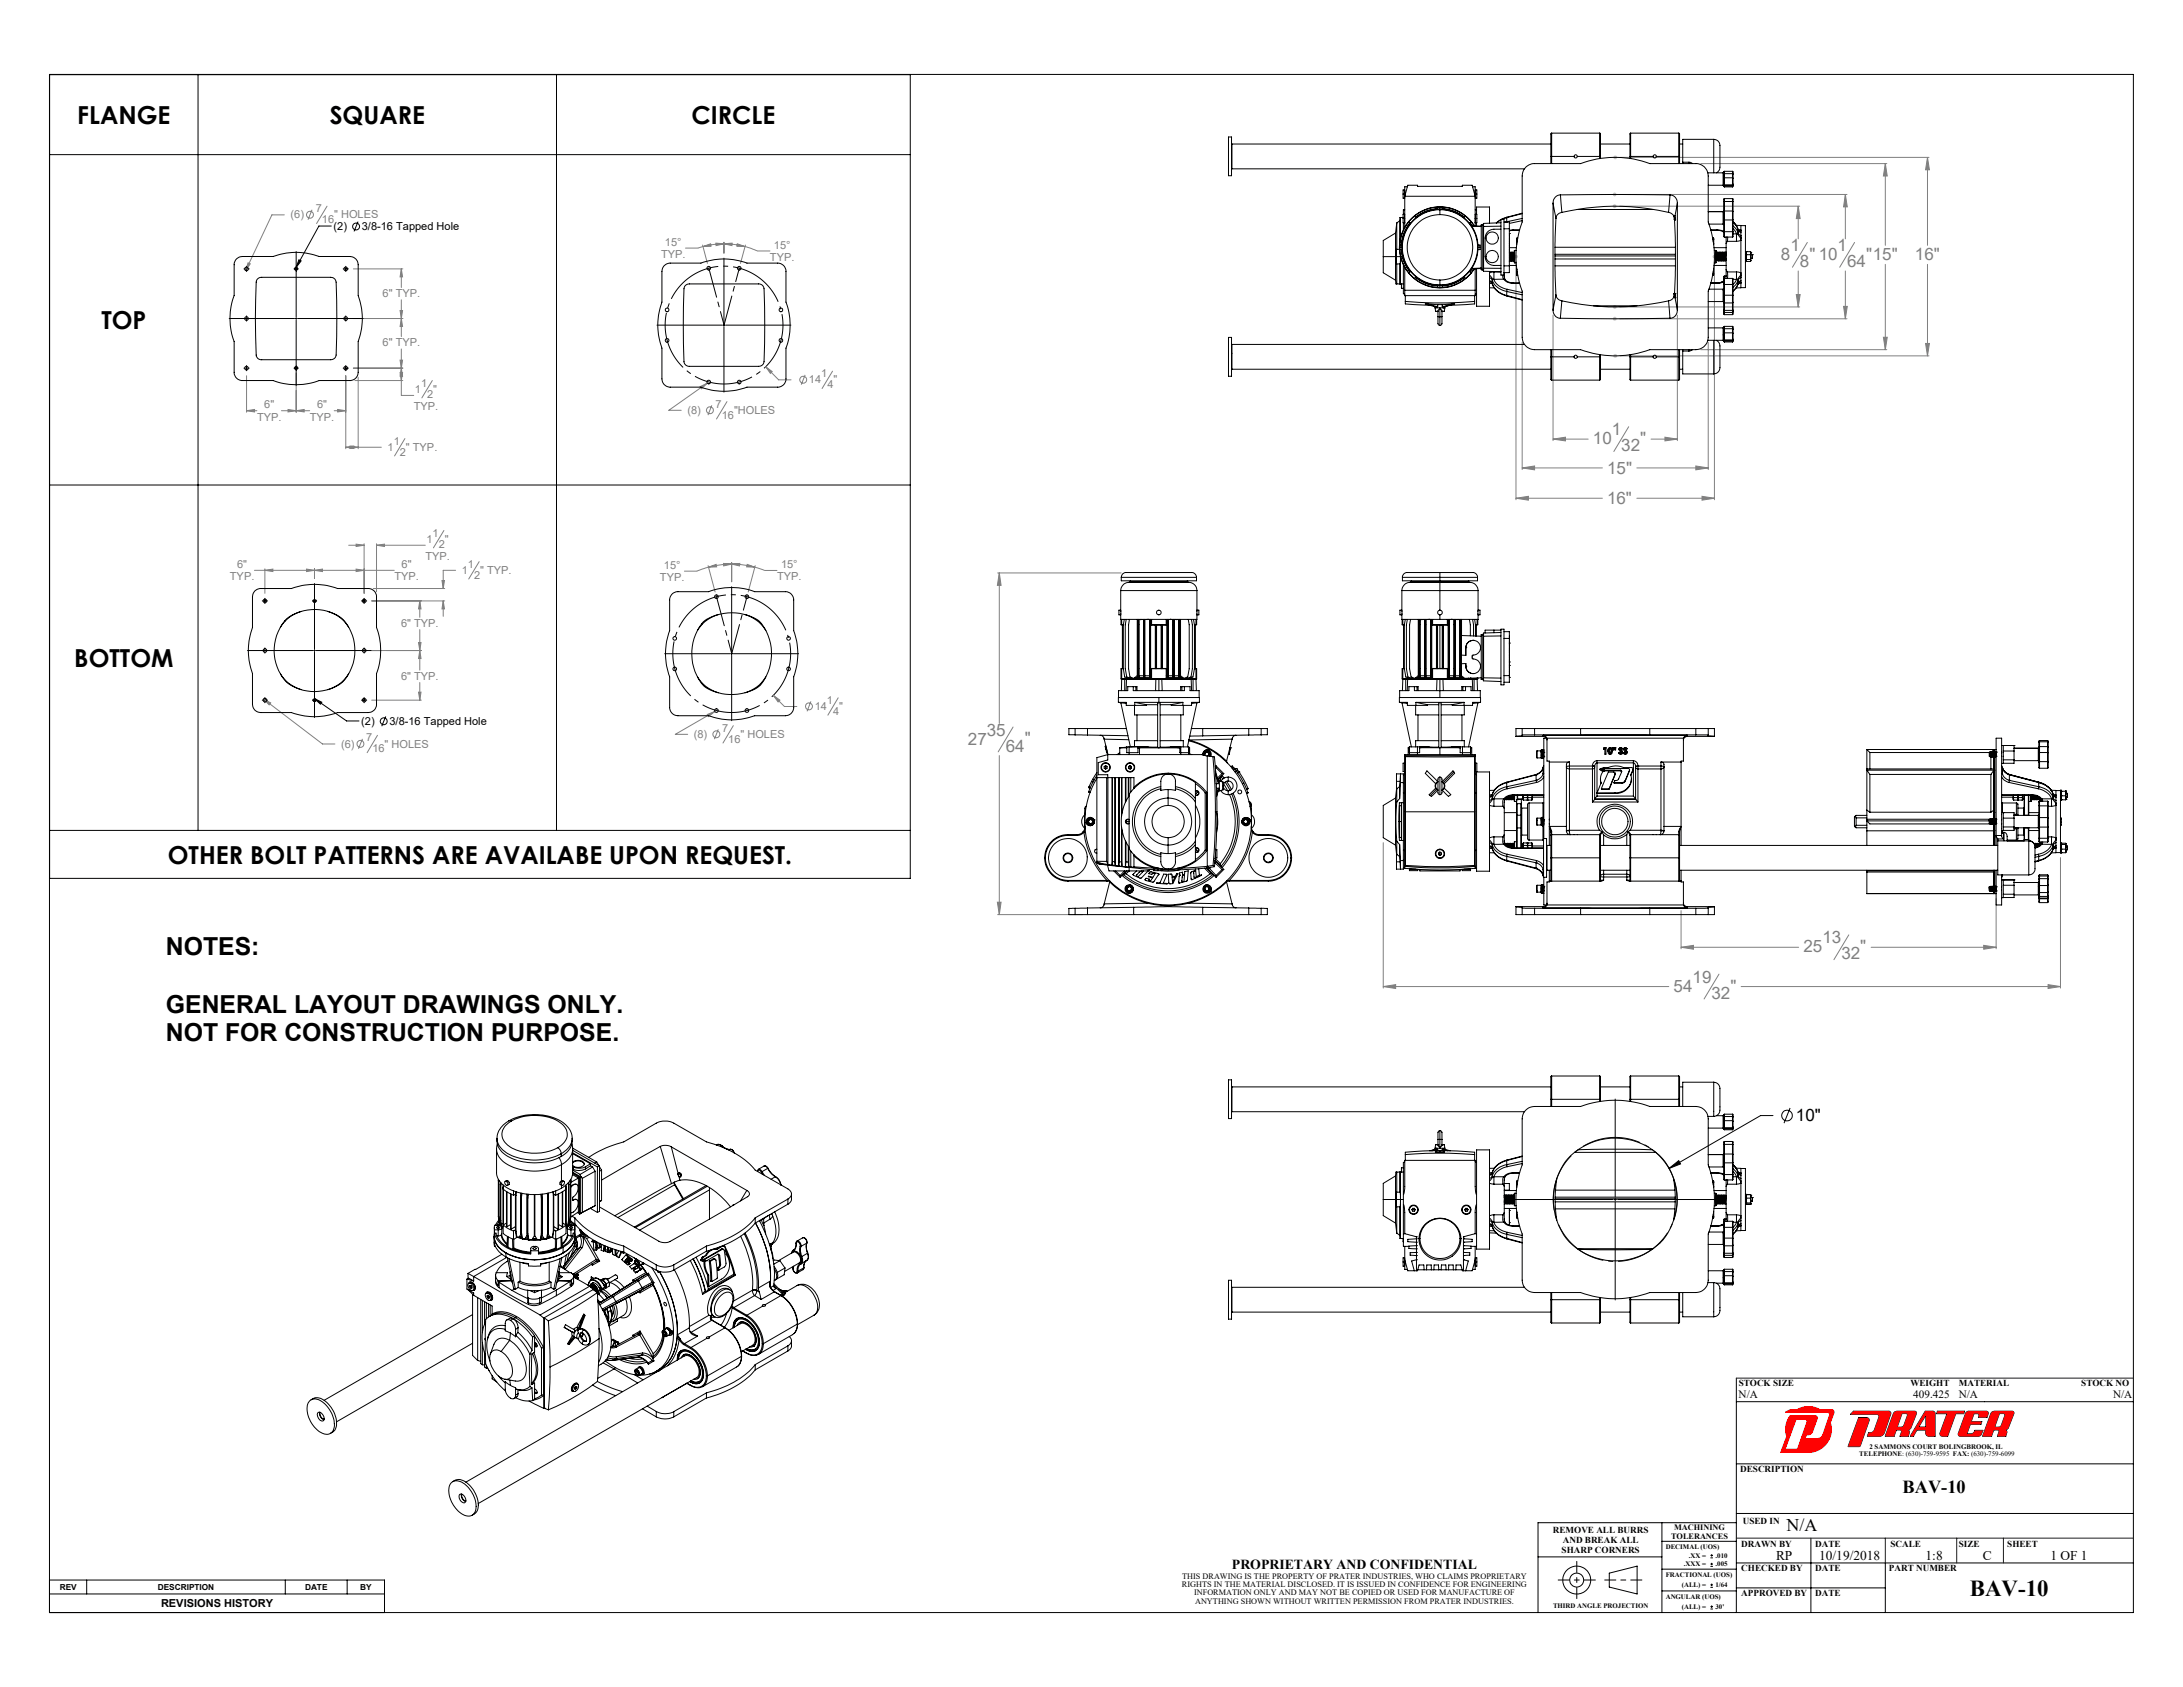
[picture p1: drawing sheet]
<svg xmlns="http://www.w3.org/2000/svg" width="559mm" height="432mm" viewBox="0 0 559 432" stroke-linecap="round" stroke-linejoin="round" font-family="sans-serif">
<defs><g id="words">
<g font-size="6.3">
<text x="19.8" y="31.7">FLANGE</text>
<text x="84.4" y="31.7">SQUARE</text>
<text x="177" y="31.7">CIRCLE</text>
<text x="25.9" y="84.2">TOP</text>
<text x="19" y="170.7">BOTTOM</text>
<text x="43" y="221.1">OTHER BOLT PATTERNS ARE AVAILABE UPON REQUEST.</text>
<text x="42.4" y="244.5">NOTES:</text>
<text x="42.4" y="259.2">GENERAL LAYOUT DRAWINGS ONLY.</text>
<text x="42.4" y="266.6">NOT FOR CONSTRUCTION PURPOSE.</text>
</g>
<text font-size="5.9" x="504.2" y="408.4">BAV-10</text>
<text font-size="4.7" x="487" y="382.2">BAV-10</text>
<text font-size="4.6" x="457.3" y="391.8">N/A</text>
<g font-size="4.4" fill="#808080">
<text x="458.3" y="64.2">1</text>
<text x="470.4" y="64.2">1</text>
<text x="455.9" y="66.5">8</text>
<text x="460.7" y="68.3">8</text>
<text x="463.2" y="66.5">&quot; 10</text>
<text x="472.8" y="68.3">64</text>
<text x="477.7" y="66.5">&quot;15&quot;</text>
<text x="490.2" y="66.7">16&quot;</text>
<text x="407.7" y="113.7">10</text>
<text x="412.6" y="111.4">1</text>
<text x="419.9" y="113.6">&quot;</text>
<text x="415" y="115.5">32</text>
<text x="411.4" y="121.2">15&quot;</text>
<text x="411.4" y="129">16&quot;</text>
<text x="247.8" y="190.6">27</text>
<text x="252.6" y="188.3">35</text>
<text x="262.3" y="190.6">&quot;</text>
<text x="257.5" y="192.4">64</text>
<text x="461.6" y="243.7">25</text>
<text x="466.5" y="241.5">13</text>
<text x="471.3" y="245.6">32</text>
<text x="476.2" y="243.7">&quot;</text>
<text x="433.3" y="251.5">19</text>
<text x="428.4" y="253.8">54</text>
<text x="438.1" y="255.6">32</text>
<text x="443" y="253.8">&quot;</text>
</g>
<text font-size="4.4" x="459.7" y="287">10&quot;</text>
<text font-size="3.5" x="315.4" y="401.6">PROPRIETARY AND CONFIDENTIAL</text>
<g font-size="3.4">
<text x="454.6" y="399.2">RP</text>
<text x="465.7" y="399.2">10/19/2018</text>
<text x="492.9" y="399.2">1:8</text>
<text x="507.6" y="399.2">C</text>
<text x="524.9" y="399.2">1 OF 1</text>
</g>
<g font-size="2.9">
<text x="445.1" y="357.9">N/A</text>
<text x="489.8" y="357.9">409.425</text>
<text x="501.4" y="357.9">N/A</text>
<text x="540.9" y="357.9">N/A</text>
</g>
<g font-size="2.8" fill="#808080">
<text x="74.4" y="55.9">(6)</text>
<text x="80.8" y="54.3">7</text>
<text x="82.4" y="57.2">16</text>
<text x="85.5" y="55.9">&quot; HOLES</text>
<text x="170.2" y="62.9">15°</text>
<text x="198.1" y="63.6">15°</text>
<text x="169.2" y="66">TYP.</text>
<text x="197.1" y="66.8">TYP.</text>
<text x="97.9" y="76.1">6&quot; TYP.</text>
<text x="97.9" y="88.7">6&quot; TYP.</text>
<text x="106.2" y="100.5">1</text>
<text x="107.8" y="99">1</text>
<text x="109.3" y="101.8">2</text>
<text x="110.9" y="100.5">&quot;</text>
<text x="207.1" y="98.1">14</text>
<text x="210.2" y="96.6">1</text>
<text x="211.8" y="99.4">4</text>
<text x="213.4" y="98.1">&quot;</text>
<text x="65.8" y="107.6">TYP.</text>
<text x="67.6" y="104.5">6&quot;</text>
<text x="79.3" y="107.6">TYP.</text>
<text x="81.2" y="104.5">6&quot;</text>
<text x="105.9" y="104.9">TYP.</text>
<text x="176" y="105.9">(8)</text>
<text x="183.2" y="104.4">7</text>
<text x="184.8" y="107.2">16</text>
<text x="187.9" y="105.9">&quot;HOLES</text>
<text x="100.8" y="113.8">1</text>
<text x="99.2" y="115.4">1</text>
<text x="102.3" y="116.6">2</text>
<text x="103.9" y="115.4">&quot; TYP.</text>
<text x="110.7" y="137.3">1</text>
<text x="108.9" y="143.3">TYP.</text>
<text x="109.2" y="138.9">1</text>
<text x="112.3" y="140.2">2</text>
<text x="113.9" y="138.9">&quot;</text>
<text x="58.9" y="148.5">TYP.</text>
<text x="60.7" y="145.3">6&quot;</text>
<text x="100.9" y="148.5">TYP.</text>
<text x="102.8" y="145.3">6&quot;</text>
<text x="118.2" y="146.9">1</text>
<text x="119.8" y="145.3">1</text>
<text x="121.3" y="148.2">2</text>
<text x="122.9" y="146.9">&quot; TYP.</text>
<text x="168.9" y="148.7">TYP.</text>
<text x="169.9" y="145.5">15°</text>
<text x="198.9" y="148.5">TYP.</text>
<text x="199.9" y="145.3">15°</text>
<text x="102.7" y="160.5">6&quot; TYP.</text>
<text x="102.7" y="174">6&quot; TYP.</text>
<text x="208.6" y="181.7">14</text>
<text x="211.7" y="180.2">1</text>
<text x="213.3" y="183">4</text>
<text x="214.8" y="181.7">&quot;</text>
<text x="87.3" y="191.3">(6)</text>
<text x="93.7" y="189.8">7</text>
<text x="98.5" y="191.3">&quot; HOLES</text>
<text x="177.6" y="188.9">(8)</text>
<text x="184.8" y="187.3">7</text>
<text x="186.4" y="190.1">16</text>
<text x="189.5" y="188.9">&quot; HOLES</text>
<text x="95.3" y="192.6">16</text>
</g>
<g font-size="2.8">
<text x="85.4" y="58.9">(2)</text>
<text x="92.6" y="58.9">3/8-16 Tapped Hole</text>
<text x="92.5" y="185.5">(2)</text>
<text x="99.7" y="185.5">3/8-16 Tapped Hole</text>
<text x="41.2" y="411.4">REVISIONS HISTORY</text>
</g>
<g font-size="2.3">
<text x="445.1" y="354.7">STOCK SIZE</text>
<text x="489" y="354.7">WEIGHT</text>
<text x="501.4" y="354.7">MATERIAL</text>
<text x="532.8" y="354.7">STOCK NO</text>
<text x="445.4" y="376.8">DESCRIPTION</text>
<text x="397.5" y="392.3">REMOVE ALL BURRS</text>
<text x="400" y="394.9">AND BREAK ALL</text>
<text x="445.7" y="395.9">DRAWN BY</text>
<text x="446.1" y="390.2">USED IN</text>
<text x="464.7" y="395.9">DATE</text>
<text x="483.9" y="395.9">SCALE</text>
<text x="501.4" y="395.9">SIZE</text>
<text x="513.8" y="395.9">SHEET</text>
<text x="399.7" y="397.5">SHARP CORNERS</text>
<text x="445.7" y="402.2">CHECKED BY</text>
<text x="464.7" y="402.2">DATE</text>
<text x="483.5" y="402.2">PART NUMBER</text>
<text x="445.7" y="408.5">APPROVED BY</text>
<text x="464.7" y="408.5">DATE</text>
</g>
<g font-size="2.1">
<text x="427.8" y="393.8">TOLERANCES</text>
<text x="428.5" y="391.7">MACHINING</text>
<text x="15.3" y="407">REV</text>
<text x="40.4" y="407">DESCRIPTION</text>
<text x="78.1" y="407">DATE</text>
<text x="92.2" y="407">BY</text>
<text x="302.6" y="406.2">RIGHTS IN THE MATERIAL DISCLOSED. IT IS ISSUED IN CONFIDENCE FOR ENGINEERING</text>
<text x="302.6" y="404.1">THIS DRAWING IS THE PROPERTY OF PRATER INDUSTRIES, WHO CLAIMS PROPRIETARY</text>
<text x="305.6" y="408.3">INFORMATION ONLY AND MAY NOT BE COPIED OR USED FOR MANUFACTURE OF</text>
<text x="305.9" y="410.4">ANYTHING SHOWN WITHOUT WRITTEN PERMISSION FROM PRATER INDUSTRIES.</text>
</g>
<g font-size="1.8">
<text x="478.5" y="370.8">2 SAMMONS COURT BOLINGBROOK, IL</text>
<text x="475.9" y="372.6">TELEPHONE: (630)-759-9595 FAX: (630)-759-6099</text>
<text x="426.4" y="396.5">DECIMAL (UOS)</text>
<text x="431" y="400.8">.XXX =</text>
<text x="432.3" y="398.7">.XX =</text>
<text x="439.1" y="398.7">.010</text>
<text x="439.1" y="400.8">.005</text>
<text x="426.4" y="403.7">FRACTIONAL (UOS)</text>
<text x="430.5" y="406.2">(ALL) =</text>
<text x="439.1" y="406.2">1/64</text>
<text x="397.5" y="411.7">THIRD ANGLE PROJECTION</text>
<text x="426.4" y="409.2">ANGULAR (UOS)</text>
<text x="430.5" y="411.8">(ALL) =</text>
<text x="439.1" y="411.8">30'</text>
</g>
</g></defs>
<g fill="none" stroke="#000" stroke-width=".26">
<path d="M12.7 19.1h533.4v393.7h-533.4zM444.5 352.7v60.1M444.5 358.8h101.6M444.5 374.7h101.6M474.5 361.2h9.1l.3 .3 .1 .5-1.6 4.7-.4 .5-.7 .4h-3.2l.3-.9a1.26 1.26 0 0 0 1.4-.7l1.2-3.3-.3-.6-7-.1zM475.8 362.9h2.2l.4 .3 .1 .4-2.3 6.5-.3 .2h-2.7zM484.8 361.6l.8-.4h4.6l.4 .3-1.5 4-.4 .4-1.2 .1 1.2 .3 .1 .3-.3 1h-2.1l.4-1.1-.3-.5h-1l-.7 1.6h-2.2zM486.9 361.8h1.1l.2 .5-.9 2.7-.4 .3h-1.3zM487.5 366h.1M492.8 361.2h2.1l.4 .4v6l-1.9-.1-.4-.5-.1-1h-2.2l-.9 1.6h-.7zM493 362.2v3.1h-1.9zM495.9 361.2h7l-.2 .6h-2.1l-2.1 5.8h-1.4l-.4-.3-.1-.3 1.8-5.2h-2.6z"/>
<path d="M503.5 367h.1M507.3 363.9h-2.7l.7-2h1.1l.2 .2-.1 .7h2.1l.4-1-.2-.4-.3-.2-4.9 .1-.4 .4-1.9 5.3 .1 .5 .3 .1h4.6a.89 .89 0 0 0 .9-.6l.4-.9h-2.1l-.2 .5-.5 .4h-1.3M507.3 363.9h.1M507.3 363.9l-.2 .7h-2.7l-.9 2.4M509.9 361.4l.6-.2h4.6l.4 .3-1.4 4-.5 .4-1.1 .1 1.1 .3 .1 .3-.3 1h-2.1l.4-1.1-.3-.5h-1l-.6 1.6h-2.3l2.1-5.7zM511.8 361.8h1.1l.3 .5-1 2.7-.4 .3h-1.2zM512.5 366h.1M393.7 398.5h31.7M425.4 389.7v23.1M425.4 394.5h19.1M444.5 387.4h101.6M444.5 389.7h-50.8v23.1"/>
<path d="M463.5 393.7v19.1M411.9 402.7l7.2-1.8v7.1l-7.2-1.8zM425.4 401.6h19.1M425.4 407.2h19.1M444.5 406.4h38.1M444.5 400h101.6M482.6 400v12.8"/>
<circle cx="403.6" cy="404.4" r="1.79"/>
<circle cx="403.6" cy="404.4" r="3.6"/>
</g>
<path d="M457.3 367.7h.1M459.7 363.3h2.4l.4 .2 .1 .5-2.4 6.8-.3 .1h-2.8zM465.8 360.8h.1M465.8 360.8a5.8 5.8 0 0 0-5.8 0 3.2 3.2 0 0 0-2.9 .6l10.8 .1 .3 .2 .1 .5-1.7 5-.5 .7-.8 .3h-3.1l.3-1a1.29 1.29 0 0 0 1.4-.7l1.3-3.4-.2-.6-.3-.2h-6.4a5.8 5.8 0 0 0-.9 5.4h-.1M465.8 360.8h3.1l.5 .3v.6l-.9 2.4a5.8 5.8 0 0 1-5.6 7.6h-7l1.4-4" fill="none" stroke="#f00" stroke-width=".26"/>
<path d="M403.6 399.7v9.5M398.9 404.4h9.5M410.8 404.4h9.5" fill="none" stroke="#000" stroke-width=".26" stroke-dasharray="15.2 1.3 1.3 1.3" stroke-dashoffset="12.4"/>
<path d="M444.5 352.7h101.6M444.5 393.7h101.6M482.6 393.7v6.3M500.9 393.7v6.3M512.8 393.7v6.3" fill="none" stroke="#191924" stroke-width=".26"/>
<path d="M459.7 363.3h2.4l.4 .2 .1 .5-2.4 6.8-.3 .1h-2.8zM457.1 361.4v.1h10.9l.3 .4-1.8 5.5-.4 .5-.7 .3-3.3-.1 .4-.9h.8l.6-.7 1.3-3.4v-.4l-.3-.3-6.6-.1-.5 .8a5.9 5.9 0 0 0-.4 4.6l-1.5 4h7a5.8 5.8 0 0 0 5.6-7.6l1-2.5-.2-.6-.3-.2h-3.2l-.3-.2a5.8 5.8 0 0 0-5.5 .2h-1.7zM475.8 362.9l-2.6 7.4 2.9-.1 2.4-6.6-.1-.5-.4-.2zM474.5 361.2l-.8 .8 7.1 .1 .2 .6-1.3 3.6-.6 .4h-.7l-.4 .9h3.2l.9-.4 1.9-5.3-.2-.6zM486.9 361.8h1.1l.3 .5-1 2.7-.5 .3h-1.2zM485 361.4l-.4 .4-2 5.8h2.2l.7-1.6h1l.3 .5-.4 1.1h2.1l.3-1-.1-.3-1.2-.3 1.2-.1 .4-.3 1.5-3.8-.1-.4-.2-.2h-4.9zM492.8 361.2l-3.7 6.4h.7l.9-1.6h2.2v.9l.5 .6 1.9 .1v-6l-.4-.4zM493 362.2v3.1h-1.9zM495.9 361.2l-.1 .6h2.6l-1.8 5.1 .1 .4 .4 .3h1.4l2.1-5.8h2.1l.2-.6zM503.3 361.5l-2 5.4v.5l.4 .2h5l.5-.4 .4-1.1h-2.1l-.3 .6-.3 .3h-1.4l.9-2.4h2.7l.2-.7h-2.7l.7-2h1.1l.2 .2-.1 .7h2.1l.4-1-.1-.4-.3-.2h-4.8zM509.8 361.6l-2.3 6h2.3l.6-1.6h1l.3 .5-.4 1.1h2.1l.3-1-.1-.3-.2-.2-.9-.1 1.1-.1 .4-.3 1.5-3.8v-.4l-.3-.2h-4.8zM511.8 361.8h1.2l.2 .5-1 2.7-.5 .3h-1.1z" fill-rule="evenodd" fill="#f00"/>
<g fill="none" stroke="#000" stroke-width=".26">
<path d="M12.7 19.1h220.3v205.7h-220.3zM50.7 19.1v193.4M142.5 19.1v193.4M12.7 39.6h220.3M84.8 57.9h-3.2l-5.8 10.5M91.7 56.7l-1.1 2.5M62.4 68.8h.3M62.9 68.8h.4M63.1 68.2v.2M63.1 68.6v.4M63.1 69.3v.2M63.5 68.8h.3"/>
<path d="M75.2 68.8h.2M75.6 68.8h.4M75.8 64.4v16.7M76.2 68.8h.1M76.5 66.5l.6 .3-1.3 1.6zM87.8 68.8h.3M88.3 68.8h.4M88.5 68.2v.2M88.5 68.6v.4M88.5 69.3v.2M88.9 68.8h.3M185.3 66.1v16.7"/>
<path d="M58.7 81.5h16.7M62.4 94.2h.3M62.9 94.2h.4M63.1 80.9v.2M63.1 81.3v.4M63.1 82v.2M63.1 93.6v.2M63.1 94v.4M63.1 94.7v.2M63.5 94.2h.3M75.2 94.2h.2M75.6 81.5h.4"/>
<path d="M75.6 94.2h.4M75.8 81.3v.4M75.8 82v16.7M76.2 81.5h16.8M76.2 94.2h.1M87.8 94.2h.3M88.3 94.2h.4M88.5 80.9v.2M88.5 81.3v.4M88.5 82v.2M88.5 93.6v.2M88.5 94v.4"/>
<path d="M88.5 94.7v.2M88.9 94.2h.3M168.2 83.2h16.7M185.1 83.2h.4M185.3 83v.4M185.3 83.6v16.8M185.7 83.2h16.8M12.7 124.1h220.3M67.1 153.8h.3M67.6 153.8h.4M67.8 153.1v.3M67.8 153.6v.4"/>
<path d="M67.8 154.2v.3M68.2 153.8h.3M80 153.8h.1M80.3 153.8h.4M80.5 149.4v16.7M80.9 153.8h.2M92.5 153.8h.3M93 153.8h.4M93.2 153.1v.3M93.2 153.6v.4M93.2 154.2v.3M93.6 153.8h.3"/>
<path d="M187.3 150.2v16.7M63.4 166.5h16.7M67.1 179.2h.3M67.6 179.2h.4M67.8 165.8v.3M67.8 166.3v.4M67.8 166.9v.3M67.8 178.5v.3M67.8 179v.4M67.8 179.6v.3M68.2 179.2h.3M80 179.2h.1"/>
<path d="M80.3 166.5h.4M80.3 179.2h.4M80.5 178.8l1.9 .9-.4 .5zM80.5 166.3v.4M80.5 166.9v16.8M80.5 178.8l8.2 5.7h3.2M80.9 166.5h16.7M80.9 179.2h.2M92.5 179.2h.3M93 179.2h.4M93.2 165.8v.3M93.2 166.3v.4"/>
<path d="M93.2 166.9v.3M93.2 178.5v.3M93.2 179v.4M93.2 179.6v.3M93.6 179.2h.3M170.1 167.3h16.8M187.1 167.3h.4M187.3 167.1v.4M187.3 167.7v16.8M187.7 167.3h16.7M98.7 183.4l-1 2.5M12.7 212.5h220.3"/>
<path d="M413.5 281.3v25.1M427.2 299.1l2.5-2 .5 .8zM453.8 285.5h-3.1l-23.5 13.6M458.2 283.6l-1.5 3.9M387.7 307h25.1M413.1 307h.7M413.5 306.7v.6M413.5 307.7v25M414.1 307h25.1M437.8 398.7h.7M437.8 398.1h.7M438.1 397.8v.6"/>
<path d="M12.7 404.4h85.7v8.4h-85.7zM12.7 408h85.7M22.2 404.4v3.6M73 404.4v3.6M88.9 404.4v3.6M437.8 406.3h.7M437.8 405.7h.7M437.8 400.9h.7M437.8 400.3h.7M437.8 411.8h.7M437.8 411.2h.7M438.1 400v.6"/>
<path d="M438.1 405.3v.7M438.1 410.9v.7"/>
<circle cx="91.2" cy="58" r=".88"/>
<circle cx="98.2" cy="184.6" r=".87"/>
<circle cx="457.4" cy="285.5" r="1.36"/>
</g>
<g fill="none" stroke="#808080" stroke-width=".26">
<path d="M72.8 55h-3.2l-6.7 14.3M79.9 53.7l-1.1 2.5M83.7 52.8l-2.7 4.4M414.6 52.8h46.1M414.6 49.8h58.2M414.7 40.3h79.1M435.4 41.9h47.6M460.3 52.8v8.3M460.3 52.8l.5 3.2h-1zM472.4 49.8v11.3M472.4 49.8l.5 3.2h-1zM482.6 41.9l.5 3.1h-1z"/>
<path d="M482.6 41.9v20.9M493.4 40.3v22.5M493.4 40.3l.5 3.2h-1zM63.5 67.3l.6 .2-1.2 1.8zM90.5 68.8h12.6M102.4 79.5h.6l-.3 2zM102.7 68.8v4.8M102.7 76.7v9.4M102.7 68.8l.3 2.1h-.6zM179.8 62.7l1.3 4.7M180 63.1l1.9-.7 .1 .6zM180 63.1l-1.4 .4h-3.1"/>
<path d="M183.3 62.2l2 .2-2 .5zM185.3 62v2.8M185.3 62.4l-2.7 .2-2.6 .5M185.3 62.4l2.1-.2v.7zM185.3 62.4l2.7 .2 2.7 .5M188.7 62.4l2 .7-2.1-.1zM190.7 63.1l3.2 1.1h3.2M190.8 62.7l-1.3 4.7M388.1 67v60.9M414.6 78.6h46.1M438.9 67v60.9M459.8 75.4h1l-.5 3.2z"/>
<path d="M460.3 69.4v9.2M462.6 62.1l-3.8 6.3M471.9 78.4h1l-.5 3.2zM472.4 69.4v12.2M474.7 62.1l-3.8 6.3M482.6 67.7v21.8M493.4 67.7v23.4M63.1 96.2v9.3M75.8 95.5v10M88.5 96.2v18.7M90.5 81.5h12.6M90.5 94.2h12.6"/>
<path d="M90.8 97.4h12.3M91.7 96.6v18.3M102.4 92.2h.6l-.3 2zM102.4 95.4h.6l-.3 2zM102.7 89.3v11.9h3.2M102.7 81.5l.3 2.1h-.6zM102.7 94.2l.3 2.1h-.6zM110.7 97.4l-2.7 4.4M179.2 99l1.8-.9-1.4 1.4zM181 98.1l-9.8 6.9h3.2M196 93.9l1.7 1.2-.5 .5zM196 93.9l3.3 3.3h3.2"/>
<path d="M206.1 96l-1 2.5M213.1 95l-2.7 4.4M389.6 87.6v32.6M397.5 80.6v32.2M414.6 81.6h58.2M414.7 91.1h79.1M429.4 80.6v32.2M435.4 89.5h47.6M437.3 87.6v32.6M482.1 86.3h1l-.5 3.2zM492.9 87.9h1l-.5 3.2zM63.1 105.1h2.7"/>
<path d="M63.1 105.1l2.1-.3v.6zM72 105.1h7.3M73.7 104.8l2.1 .3-2.1 .3zM75.8 105.1l2.1-.3v.6zM85.5 105.1h3M86.4 104.8l2.1 .3-2.1 .3zM88.5 114.5h9.1M88.5 114.5l2.1-.3v.6zM89.6 114.2l2.1 .3-2.1 .3zM103.6 112.3l-2.6 4.4M182.2 103.8l-1 2.5M186.1 102.8l-2.7 4.4"/>
<path d="M389.6 119.8l3.2-.5v1zM389.6 119.8h20.6M397.5 112.4l3.2-.5v1zM397.5 112.4h9M416.9 109.2l-3.8 6.4M419 119.8h18.3M422.6 112.4h6.8M426.2 111.9l3.2 .5-3.2 .5zM434.1 119.3l3.2 .5-3.2 .5zM89.3 139.6h3.9M91.2 139.3l2 .3-2 .3zM93.2 139.2v12.7"/>
<path d="M96.4 139.2v12.3M96.4 139.6h12.5M96.4 139.6l2-.3v.6zM113.6 135.8l-2.7 4.4M388.1 127.5h22.1M388.1 127.5l3.1-.5v1zM419 127.5h19.9M435.7 127l3.2 .5-3.2 .5zM65.1 146h35.8M67.8 146l2-.3v.6zM67.8 145.6v6.3M78.5 145.7l2 .3-2 .3z"/>
<path d="M80.5 145.6v2.5M80.5 146l2-.3v.6zM91.2 145.7l2 .3-2 .3zM95.1 153.8h18.7M95.5 150.6h18.3M107.5 153.8v4.2M107.5 153.8l.3 2.1h-.7zM113.1 148.6h.7l-.3 2zM113.5 153.8l.3 2.1h-.7zM113.5 153.8v4M116.6 146h-3.1v4.6M122.7 143.8l-2.7 4.4"/>
<path d="M181.3 144.8l1.8 6.7M181.4 145.2l1.9-.7 .1 .6zM181.4 145.2l-3 1h-3.2M185.2 144.2l2.1 .2-2.1 .5zM187.3 144.4l-2.3 .1-3.6 .7M187.3 144.4l2.1-.2-.1 .7zM187.3 144.4l2.2 .1 3.7 .7M187.3 144v4.9M191.3 144.5l1.9 .7-2.1-.1zM193.2 145.2l2.5 .8h3.2M193.3 144.8l-1.8 6.7M255.4 146.6h31.6"/>
<path d="M255.8 146.6l.5 3.2h-1zM255.8 146.6v38.6M67.5 178.9l1.8 1-.4 .5zM67.5 178.9l15 11.5h3.2M95.1 166.5h12.7M95.1 179.2h12.7M107.1 177.2h.7l-.3 2zM107.1 164.5h.7l-.3 2zM107.5 161.1v10.4M107.5 174.7v4.5M107.5 166.5l.3 2.1h-.7zM197.9 178l1.7 1.2-.4 .5z"/>
<path d="M197.9 178l2.9 2.8h3.2M207.6 179.5l-1 2.6M214.6 178.6l-2.7 4.5M92.8 189.1l-1 2.6M96.6 188.2l-2.6 4.5M181 182.9l2-.8-1.6 1.3zM183 182.1l-10.1 5.9h3.1M183.9 186.7l-1 2.5M187.7 185.7l-2.6 4.5M255.8 193.4v40.7M259.3 186.1l-3.8 6.3M354.1 215.7v37.2"/>
<path d="M527.4 219.5v33.4M255.3 230.9h1l-.5 3.2zM255.4 234.1h21.7M430.3 233.1v9.8M473.3 239.3l-3.9 6.3M511 230v12.9M354.1 252.5l3.2-.5v1zM354.1 252.5h73.1M430.3 242.5l3.2-.5v1zM430.3 242.5h30.1M440 249.3l-3.8 6.4M445.7 252.5h81.7"/>
<path d="M479 242.5h32M507.8 242l3.2 .5-3.2 .5zM524.3 252l3.1 .5-3.1 .5z"/>
<circle cx="79.3" cy="55" r=".88"/>
<circle cx="205.6" cy="97.2" r=".88"/>
<circle cx="181.7" cy="105" r=".89"/>
<circle cx="92.3" cy="190.4" r=".89"/>
<circle cx="183.4" cy="188" r=".89"/>
<circle cx="207.1" cy="180.8" r=".89"/>
</g>
<path d="M199.8 78.8a15.1 15.1 0 0 0-25.2-6.1 15.1 15.1 0 0 0 6.6 25 15.1 15.1 0 0 0 18.8-17.8l-.2-1.1M201.7 162.9a15.1 15.1 0 0 0-25.2-6.2 15.1 15.1 0 0 0 6.7 25.1 15.1 15.1 0 0 0 18.8-17.9l-.3-1" fill="none" stroke="#000" stroke-width=".26" stroke-dasharray="15.2 1.3 1.3 1.3" stroke-dashoffset="-1.7" stroke-linecap="butt"/>
<path d="M428.7 302.4a15.9 15.9 0 0 0-26.6-6.5 15.9 15.9 0 0 0 7.1 26.4 15.9 15.9 0 0 0 19.7-18.9l-.2-1" fill="none" stroke="#000" stroke-width=".26" stroke-dasharray="15.2 1.3 1.3 1.3" stroke-dashoffset="5.4" stroke-linecap="butt"/>
<g fill="none" stroke="#c0c0c0" stroke-width=".26">
<path d="M413.1 39.9l.7 .7M413.5 39.8v1M413.8 39.9l-.7 .7M412.8 49.8h1M412.8 52.8h1M413 49.4l.7 .7M413 52.4l.7 .7M413 40.3h.9M413.3 49.3v1M413.3 52.3v1M413.7 49.4l-.7 .7M413.7 52.4l-.7 .7"/>
<path d="M387.6 65.7h.9M387.7 65.3l.7 .7M388.1 65.2v1M388.4 65.3l-.7 .7M412.9 78.6h.9M413 78.2l.7 .7M413.3 78.1v1M413.7 78.2l-.7 .7M438.4 65.7h.9M438.5 65.3l.7 .7M438.9 65.2v1M439.2 65.3l-.7 .7"/>
<path d="M412.9 81.6h.9M413 91.1h.9M413 81.2l.7 .8M413.1 90.7l.7 .7M413.3 81.1v1M413.5 90.6v1M413.7 81.2l-.7 .8M413.8 90.7l-.7 .7"/>
</g>
<path d="M75.8 68.4a.4 .4 0 0 0-.3 .6 .4 .4 0 0 0 .6 .1 .4 .4 0 0 0-.2-.7h-.1M75.8 93.8a.4 .4 0 0 0-.3 .6 .4 .4 0 0 0 .6 .1 .4 .4 0 0 0-.2-.7h-.1M80.5 154.2a.4 .4 0 0 0 .4-.6 .4 .4 0 0 0-.7-.1 .4 .4 0 0 0 .2 .7h.1M80.5 179.6a.4 .4 0 0 0 .4-.6 .4 .4 0 0 0-.7-.1 .4 .4 0 0 0 .2 .7h.1" fill="none" stroke="#000" stroke-width=".26" stroke-dasharray="1.3 .6" stroke-dashoffset=".3" stroke-linecap="butt"/>
<path d="M181.4 68.6l3.9 14.6M185.3 83.2l3.9-14.6M183.4 152.7l3.9 14.6M187.3 167.3l3.9-14.6" fill="none" stroke="#000" stroke-width=".26" stroke-dasharray="15.2 1.3 1.3 1.3" stroke-dashoffset="7.5"/>
<g fill="#808080">
<path d="M102.7 68.8l.3 2.1h-.6zM102.4 79.5h.6l-.3 2zM102.7 81.5l.3 2.1h-.6zM102.4 92.2h.6l-.3 2zM102.7 94.2l.3 2.1h-.6zM102.4 95.4h.6l-.3 2zM88.5 114.5l2.1-.3v.6zM89.6 114.2l2.1 .3-2.1 .3zM86.4 104.8l2.1 .3-2.1 .3zM75.8 105.1l2.1-.3v.6zM73.7 104.8l2.1 .3-2.1 .3zM63.1 105.1l2.1-.3v.6zM63.5 67.3l-.6 2 1.2-1.8zM179.2 99l.4 .5 1.4-1.4zM181 182.9l.4 .5 1.6-1.3z"/>
<path d="M255.8 146.6l.5 3.2h-1zM255.3 230.9h1l-.5 3.2zM354.1 252.5l3.2-.5v1zM524.3 252l3.1 .5-3.1 .5zM430.3 242.5l3.2-.5v1zM507.8 242l3.2 .5-3.2 .5zM482.6 41.9l.5 3.1h-1zM482.1 86.3h1l-.5 3.2zM389.6 119.8l3.2-.5v1zM434.1 119.3l3.2 .5-3.2 .5zM397.5 112.4l3.2-.5v1zM426.2 111.9l3.2 .5-3.2 .5z"/>
</g>
<path d="M427.2 299.1l2.5-2 .5 .8z" fill="#000"/>
<g fill="#808080">
<path d="M196 93.9l1.2 1.7 .5-.5zM183.3 62.2l2 .2-2 .5zM180 63.1l1.9-.7 .1 .6zM188.7 62.4l2 .7-2.1-.1zM185.3 62.4l2.1-.2v.7zM197.9 178l1.3 1.7 .4-.5zM185.2 144.2l2.1 .2-2.1 .5zM181.4 145.2l1.9-.7 .1 .6zM191.3 144.5l1.9 .7-2.1-.1zM187.3 144.4l2.1-.2-.1 .7z"/>
<path d="M459.8 75.4h1l-.5 3.2zM460.3 52.8l.5 3.2h-1zM472.4 49.8l.5 3.2h-1zM471.9 78.4h1l-.5 3.2zM493.4 40.3l.5 3.2h-1zM492.9 87.9h1l-.5 3.2zM388.1 127.5l3.1-.5v1zM435.7 127l3.2 .5-3.2 .5z"/>
</g>
<path d="M76.5 66.5l.6 .3-1.3 1.6zM80.5 178.8l1.9 .9-.4 .5z" fill="#000"/>
<path d="M67.5 178.9l1.4 1.5 .4-.5zM107.5 166.5l.3 2.1h-.7zM107.1 177.2h.7l-.3 2zM107.1 164.5h.7l-.3 2zM107.5 153.8l.3 2.1h-.7zM113.5 153.8l.3 2.1h-.7zM113.1 148.6h.7l-.3 2zM91.2 139.3l2 .3-2 .3zM96.4 139.6l2-.3v.6zM91.2 145.7l2 .3-2 .3zM80.5 146l2-.3v.6zM78.5 145.7l2 .3-2 .3zM67.8 146l2-.3v.6z" fill="#808080"/>
<g fill="none" stroke="#000" stroke-width=".26">
<path d="M314.5 35.1h.7v9.9h-.7zM315.3 36.9v6.3M315.3 36.9h-.1M315.3 36.9h81.7M397.2 34.1v5.9M397.2 34.1l-.2 .1v5.8M397.2 34.1h12.3M409.5 34.1v5.9M409.5 34.1l.2 .1v5.8M409.7 36.9h7.5M417.4 34.1v5.9M417.4 34.1l-.2 .1v5.8"/>
<path d="M417.4 34.1h12.3M429.7 34.1v5.9M429.7 34.1l.2 .1v5.8M429.9 36.9h.8M438.7 35.7a1.92 1.92 0 0 1 1.6 2.5v1.9a7 7 0 0 1-.4 3.7l-.6 .4M438.7 35.7h-8v5.8M438.7 35.7v8.5M315.2 43.1l.1 .1M315.3 43.2h74.9M357.2 59.7v12M357.2 59.7l-3.1 1.9v4.1M357.5 57.1v6.7"/>
<path d="M357.5 57.1l-.3 2.6M358.3 56.5v5.6M358.3 56.5l-.8 .6M358.5 55.7v5.2M358.5 55.7h-.1l-.1 .8M358.5 55.7h.7M359.2 48.6h.4v2.1h-.4zM359.2 54.9h.4v2.1h-.4zM359.2 49.7h.4M359.2 55.9h.4M359.2 57v1.8M359.6 56.9h.1"/>
<path d="M359.6 48.7h.1M359.6 50.7h.1M359.6 55h.1M359.6 53.7h-.4v1.2M360.3 47.8h-.7v10.3M360.4 47.4h2.4l.1 .3h11.4v-.3h2.5l.8 2.8h-18zM360.6 56.8a10.2 10.2 0 0 0 0 13M360.6 56.8l.4 .3M360.9 57a10.1 10.1 0 0 0-2.2 5.7M361 57.1a9.3 9.3 0 0 0-2.2 5.6M362.1 55.4l-1.5 1.4M362.1 55.4a10.2 10.2 0 0 1 13 0"/>
<path d="M362.1 55.4l.3 .3M368 53.4a10.1 10.1 0 0 0-5.7 2.2M368 53.5a9.3 9.3 0 0 0-5.6 2.2M368.6 53.6a9.8 9.8 0 0 0-9.8 9.7 9.8 9.8 0 0 0 9.8 9.8M368.6 53.6a9.8 9.8 0 0 1 9.8 9.7 9.8 9.8 0 0 1-9.8 9.8M368.6 53.1h-.6l.1 .5M368.6 53.1h.6l-.1 .5M368.6 54.9a8.4 8.4 0 0 0-8.4 8.4 8.4 8.4 0 0 0 8.4 8.4M368.6 54.9a8.4 8.4 0 0 1 8.4 8.4 8.4 8.4 0 0 1-8.4 8.4M368.6 53.7a9.6 9.6 0 0 0-9.6 9.6 9.6 9.6 0 0 0 9.6 9.6M368.6 53.7v1.2M368.6 53.7a9.6 9.6 0 0 1 9.6 9.6 9.6 9.6 0 0 1-9.6 9.6"/>
<path d="M368.6 53.6v.1M368.6 53.1v.5M369.2 53.4a10.1 10.1 0 0 1 5.7 2.2M369.2 53.5a9.3 9.3 0 0 1 5.6 2.2M375.1 55.4l1.5 1.4M375.1 55.4l-.3 .3M376.2 57.1l.5 .7M376.3 57l.6 .8M376.6 56.8l.7 1M376.6 56.8l-.4 .3M376.6 57.8l2.4 .2M376.7 57.9l2.5 .1"/>
<path d="M376.9 47.8h.7v10M377.4 57.8a10.4 10.4 0 0 0-15.6-2.4 10.4 10.4 0 0 0 0 15.8 10.4 10.4 0 0 0 15.6-2.4M377.6 48.7h.1M377.6 50.7h.1M377.6 55h.1M377.6 56.9h.1M377.6 53.7h.4M377.6 49.7h.4M377.6 55.9h.4M377.6 49.7v-1.1h.4v1.1M377.6 49.7v1h.4v-1M377.6 55.9v-1h.4v1"/>
<path d="M377.6 55.9v1.1h.4v-1.1M378 57v.9M378 54.9v-1.9h3.3v4.1M379.2 57.6v11.4h.4M379.2 57.6h.4M379.3 57.6h-.1M379.6 57.6h.1M379.6 57.6v11.4M379.6 57.6l.2 .4M379.8 58v10.7M384.2 58.7h-1.8a2.28 2.28 0 0 0-2.2 2.2v4.8a2.28 2.28 0 0 0 2.2 2.2h1.8M384.2 56.3l-1.1 .8"/>
<path d="M384.2 56.2h.8v14.2h-.8zM384.2 57.9l-4.4 .1M384.2 57l-4.4 .2-.2 .4M385 56.8h1.4v13h-1.4M385 58.6h1.4M385.7 56.8h.1M385.7 55.7h.1M385.7 55.7l-1.3 .5M385.7 55.7v1.1M385.7 56.8h-.4M385.7 55.6v.1M385.8 55.6a6 6 0 0 0-2.8 1.5"/>
<path d="M386.4 59.8h.1M386.4 59.8v.3M387.3 58.9l-.9 .2M387.3 58.8l-.9 .1M387.3 58.8v.1M387.3 58.9h1.7M387.3 58.8h1.7M389.6 54.6l-3.9 1M389.6 56.5l-3.2 .7M389.6 55.9l-3.9 .9M389.6 54.7l-3.9 1M390.7 42.7l1.7-.8h12.2a25.4 25.4 0 0 1 17.7 0h11.8a3.1 3.1 0 0 1 3.2 3.1v11.8a25.3 25.3 0 0 1 0 17.7v11.8a3.2 3.2 0 0 1-3.2 3.2h-11.8a25.4 25.4 0 0 1-17.7 0h-11.8a3.2 3.2 0 0 1-3.2-3.2v-11.8a25.3 25.3 0 0 1 0-17.7v-11.8l.4-1.4z"/>
<path d="M397 40h.2M397 40v1.9M397.2 40h5.7M397.2 40v1.9M397.5 52l.8 3.9M397.5 52v27.4M398.3 55.9l-.3 6.6 .3 13M399.4 49.9h28.1M399.4 49.9a1.97 1.97 0 0 0-1.9 2.1M399.4 49.9l.4 4.5M399.8 54.4l-1 .5-.5 1M399.8 54.4a59.4 59.4 0 0 1 27.3 0"/>
<path d="M402.9 40a.41 .41 0 0 1 .4-.4 .41 .41 0 0 1 .5 .4M402.9 40a.41 .41 0 0 0 .4 .4 .41 .41 0 0 0 .5-.4M403.8 53.6h19.3M403.8 40h5.7M409.5 40h.2M409.5 40v.6M409.7 40v.6M417.2 40h.2M417.2 40v.6M417.4 40h5.8M417.4 40v.6M423.2 40a.41 .41 0 0 1 .4-.4 .41 .41 0 0 1 .4 .4"/>
<path d="M423.2 40a.41 .41 0 0 0 .4 .4 .41 .41 0 0 0 .4-.4M424 40h5.7M427.1 54.4l.9 .4 .6 .7M427.5 49.9a1.97 1.97 0 0 1 1.9 2.1M427.5 49.9l-.4 4.5M428.6 55.3l.1 1M428.6 55.3l.1 .9M428.6 55.3h.1M428.7 55.2l-.1 .1M428.7 56.3l.2 6.2-.2 12.6M428.7 55.2h.1M428.7 56.2v.1"/>
<path d="M428.7 55.2v1M428.7 56.2h.1M428.7 55.2l.1 1.1M429.4 52l-.7 3.2M429.4 52v27.4M429.7 40h.2M429.7 40v1.9M429.9 40v1.9M430.7 41.5v.4M430.7 41.5h1.6M432.3 41.5l.9 .4M432.3 41.5v.4"/>
<path d="M437.2 44.2h3.9M437.3 54.2h3.8M437.3 47.4h3.8M437.4 57.4h3.7M437.9 58.8h1.7M437.9 58.9h1.7M439.6 58.9l1 .2 .7 .3M439.6 58.8l1.7 .4M439.6 58.8v.1M441.1 54.2l.2-.2-.2 .2M441.1 57.4l.2 .1M441.1 47.4l.2 .2"/>
<path d="M441.1 54.2v3.2M441.1 44.2v3.2M441.1 54.2h.1M441.3 59.4v1.2l.1 .1M441.3 47.1l.1 .2M441.3 44.1l-.2 .1M441.3 47.4l.1 .4M441.3 56.3h.1M441.3 56.3v3.1M441.3 54.2v2.1M441.3 51.6h.1M441.3 51.6v2.6"/>
<path d="M441.3 45.7v1.4M441.3 44.6v1.1M441.3 47.4l.1 .2M441.3 47.1v.3M441.4 50.8l-.1 .8M441.4 45.5l-.1 .2M441.4 43.9l-.1 .7M441.4 56.3v3M441.4 59.3l-.1 .1M441.4 54v2.3M441.4 54l-.1 .2M441.4 51.6v2.4"/>
<path d="M441.4 44.4l-.1 .2M441.4 59.3v1.4M441.4 50.8v.8M441.4 45.5v1.8M441.4 44.4v1.1M441.4 47.3v.3M441.4 43.9v.5M441.4 47.6v.2M441.4 50.8h2.1M441.4 47.3h2.1M441.4 45.5h2.1M441.4 43.9h2.1"/>
<path d="M441.4 47.8h2.1M441.4 59.3h2.1M441.4 56.3h2.1M441.4 54h2.1M441.4 51.6h2.1M441.4 44.4h2.1M441.4 47.6h2.1M443.5 50.8l.1 .8M443.5 45.5l.1 .2M443.5 43.9l.1 .7M443.5 59.3l.1 .1M443.5 56.3v3"/>
<path d="M443.5 54v2.3M443.5 54l.1 .2M443.5 51.6v2.4M443.5 51.6h.1M443.5 44.4l.1 .2M443.5 59.3v1.4M443.5 50.8v.8M443.5 45.5v1.8M443.5 44.4v1.1M443.5 47.3v.3M443.5 43.9v.5M443.5 47.6v.2"/>
<path d="M443.6 59.4v1.2l-.1 .1M443.6 47.1l-.1 .2M443.6 47.4l-.1 .4M443.6 56.3h-.1M443.6 56.3v3.1M443.6 54.2v2.1M443.6 51.6v2.6M443.6 45.7v1.4M443.6 44.6v1.1M443.6 47.4l-.1 .2M443.6 47.1v.3M443.6 58.5l.9 1.4"/>
<path d="M443.6 57.8l.8 .8 .5 1.1M443.6 56.9l.8 .8 .5 1.1M443.6 59.9h.9M444.5 59.9v1.9M444.9 59.8l-.4 .1M444.9 59.8l.7 1.1M444.9 58.7l.2 .3M444.9 59.7v.1M444.9 59.7l.7 .6M444.9 58.8l.2 .3 .5 .4M444.9 58.7l.7 .2M444.9 58.7v1"/>
<path d="M445.1 59h.1M445.1 59l.5 .2M445.6 57.7h-1.2l-.8-.9 .8 .8 .5 1.2M445.6 57.7h1.2v15.9h-1.2M445.6 59.2v.3M445.6 57.7v1.2M445.6 58.9v.3M445.6 59.5v.8M60.5 66.4l.8-.6 .8-.1h7.8a16.9 16.9 0 0 1 11.8 0h7.9a2.16 2.16 0 0 1 2.1 2.1v7.8a16.9 16.9 0 0 1 0 11.8v7.9a2.1 2.1 0 0 1-2.1 2.1h-7.9a16.9 16.9 0 0 1-11.8 0h-7.8a2.1 2.1 0 0 1-2.2-2.1v-7.9a16.9 16.9 0 0 1 0-11.8v-8.1zM66 71.3l1-.3h17.6a1.4 1.4 0 0 1 1.4 1.2l.2 9.3-.2 9.4a1.33 1.33 0 0 1-1.4 1.2h-17.6a1.28 1.28 0 0 1-1.4-1.2 183.2 183.2 0 0 1 .1-19.1zM170 68.1l1.3-.8h8.1a16.9 16.9 0 0 1 11.8 0h7.9a2.1 2.1 0 0 1 2.1 2.2v7.8a16.9 16.9 0 0 1 0 11.8v7.9a2.1 2.1 0 0 1-2.1 2.1h-7.9a16.9 16.9 0 0 1-11.8 0h-7.8a2.16 2.16 0 0 1-2.2-2.1v-7.9a16.9 16.9 0 0 1 0-11.8v-7.8l.2-.8zM175.5 73l1-.3h17.7a1.33 1.33 0 0 1 1.4 1.2l.2 9.3-.2 9.4a1.33 1.33 0 0 1-1.4 1.2h-17.7a1.33 1.33 0 0 1-1.4-1.2l-.2-14 .2-4.7z"/>
<path d="M354.1 65.7v4.1l3.1 1.9M354.1 65.7h4.4M357.2 71.7l.1 1h.2M357.5 67.6v5.1M357.5 72.7h.8M358.2 63.8h-.7v3.8l.9-.1 .1-1.8M358.3 72.7h.2M358.3 67.6v5.1M358.4 63.3v.6l.5-.1M358.4 63.3h.4M358.5 65.7v7M358.5 65.7h.1"/>
<path d="M358.5 72.7h.7M358.7 63.9a10.1 10.1 0 0 0 2.2 5.7M358.7 72.7v1.1h.5M358.8 63.9a9.3 9.3 0 0 0 2.2 5.6M358.9 62.8l-.5-.1v.6M359.2 72.7v1a2.04 2.04 0 0 0 .4 1.9M359.2 67.7v5M359.6 68.5v7.2h18v-6.9M359.6 74.3h18M359.7 77.2a97.5 97.5 0 0 0 17.8 0M359.7 77.2v.6l6.3 .3M359.7 75.7v1.5"/>
<path d="M360.6 69.8l1.5 1.5M361 69.5l-.4 .3M362.1 71.3a10.2 10.2 0 0 0 13 0M362.3 71a10.1 10.1 0 0 0 5.7 2.2M362.4 70.9a9.3 9.3 0 0 0 5.6 2.2M362.4 70.9l-.3 .4M365.3 77.8l2.7 .8M365.3 77.8h-.5l3.2 .8M365.3 77.8l2.7 .2M367.3 78.8h1.3M367.3 78.5v.3M367.3 78.8l.2 .9"/>
<path d="M367.5 79.7h.6M367.5 79.7l.6 .1M368 78h1.2M368 78v.6M368.1 79.7v1.4M368.1 73l-.1 .6h.6M368.6 79.2h-.3l-.2 .5M368.6 79.2h.3l.2 .5M368.6 79.2v1.9M368.6 78.8h.9M368.6 71.7v1.2M368.6 72.9v.2"/>
<path d="M368.6 73.1v.5M368.6 78.8v.4M369.1 73l.1 .6h-.6M369.1 79.7v1.4M369.1 79.7h.6M369.2 78.6h.3M369.2 78v.6M369.5 78.8h.4M369.5 78.6v.2M369.7 79.7l-.6 .1M369.9 78.8l-.2 .9M369.9 78.5v.3"/>
<path d="M371.9 77.8l-2.7 .8M371.9 77.8h.5l-2.9 .8M371.9 77.8l-2.7 .2M372.1 77.8l-2.6 .8M374.8 70.9l.3 .4M374.8 70.9a9.3 9.3 0 0 1-5.6 2.2M374.9 71a10.1 10.1 0 0 1-5.7 2.2M376.2 69.5l.4 .3M376.6 69.8l-1.5 1.5M376.7 68.8l-.5 .7M376.9 68.8l-.6 .8M377.3 68.8l-.7 1"/>
<path d="M377.5 77.2v.6l-6.3 .3M377.5 75.7v1.5M378 75.2l-.4 .4M378 68.8v9.6h3.3v-8.9M378.3 62.8l.5-.1v.6M378.4 63.3h.4M378.8 63.3v.6l-.5-.1M379 68.6l-2.4 .2M379.2 69h.1M379.2 68.6l-2.5 .1M379.6 69h.1M379.6 69l.2 .4 4.4 .2"/>
<path d="M379.8 68.7h4.4M379.8 68.7l-.2 .3M381.3 70.4l.8 1.1M381.3 71l.7 .7M381.3 71.8l.7 .8M381.3 72.2l.5 .2M381.3 72.5l.7 .1M381.3 73.7h1.2M381.8 72.4l.2 .2M381.8 72.4h.1M382 72.6a5 5 0 0 0 3.8 3.2M382 71.7a4.7 4.7 0 0 0 3.7 2.9"/>
<path d="M382 72.6a4.9 4.9 0 0 0 3.7 3M382 72.6h.1M382 71.7v.9M382.1 71.5l-.1 .2M382.4 71.5a4.2 4.2 0 0 0 3.4 2.5M382.4 69.6l-1.1 .2M382.4 71.5h-.3M382.4 69.6v1.9M382.4 69.6h1.8M384.7 70.4v.5l.3 .6M385 71.5h-2.6M385 71.5a2.78 2.78 0 0 0 2.3 1"/>
<path d="M385 71.5h.3M385 68.1h1.4M385.1 69.8v1M385.1 70.8l.2 .7M385.1 70.9h.1M385.3 71.5v.1a2.6 2.6 0 0 0 2 .8M385.7 75.6h.1M385.7 74.6h.1M385.7 75.6v.1M385.7 74.6v1M385.7 74.6l3.9 .9M385.7 75.6l3.9 1.1"/>
<path d="M385.7 75.8l3.9 1M385.8 74l-.1 .6M385.8 74l3.8 .9M386.4 67.9h1.8M386.4 66.9h.1M386.4 63.9h.1M386.4 65.9h.1M386.4 66.6h.1M386.4 65.4h.1M386.4 65h.1M386.4 64.6h.1M386.4 64.3h.1"/>
<path d="M386.4 64.1h.1M386.4 63.8h.1M386.4 63.4h.1M386.4 61.7h.1M386.4 62.3h.1M386.4 61.3h.1M386.4 63.2h.1M386.4 62.4h.1M386.4 62.8h.1M386.4 60.4h.1M386.4 61.1h.1M386.4 60.1h.1"/>
<path d="M386.4 64.5l.2 .7M386.4 65.9v.7M386.4 65.4v.5M386.4 66.6v.3M386.4 65v.4M386.4 66.9v.1M386.4 63.4v.4M386.4 61.7v.6M386.4 61.3v.4M386.4 63.2v.2M386.4 62.3v.1M386.4 62.4v.4"/>
<path d="M386.4 60.4v.7M386.4 60.1v.3M386.4 61.1v.2M386.4 62.8v.4M386.4 63.8v1.2M386.4 63.4h1.8M386.4 66.2h.2M386.4 65.2h.2M386.4 66.2l.1 .6 .2-.1M386.5 64.7l-.1 .5M386.8 66.2h.2M386.8 65.2h.3"/>
<path d="M386.9 66.2v.5M386.9 66.7h.2M386.9 64.7l-.2 2.1M387 65.2l-.2-.7-.3 2.2M387.2 66.2h.2M387.2 65.2h.3M387.3 66.2v.5h.3M387.3 64.7l-.2 2.1M387.3 72.4v.1M387.3 72.4h1.7M387.3 72.5h1.7M387.4 65.2l-.2-.7-.3 2.2"/>
<path d="M387.6 66.2h.1M387.6 65.7l-.1 1.1M387.6 64.5l-.3 2.2M387.7 64.1v3.2M387.7 67.3h.4M387.7 64.1h.4M388.2 70.1l.1 .3M388.2 68.9l.1 .2M388.2 70.1l.1 .1M388.2 61.3v1.3M388.2 68.7v1.4M388.3 60.9l-.1 .4"/>
<path d="M388.3 61.2l-.1 .1M388.3 70.2v.2M388.3 60.9v.3M388.3 61.2v.7M388.3 69.5v.7M388.3 70.4h.2M388.3 60.9h.2M388.3 61.2h.1M388.3 70.2h.1M397.5 79.4a1.99 1.99 0 0 0 1.9 2.1M398 63.3h30.9M398 68.1h30.9"/>
<path d="M398 65.5h30.9M398 65.1h30.9M398 66.3h30.9M398.3 75.5l-.8 3.9M398.3 75.5l.4 .9 1.1 .6M399.8 77a60.7 60.7 0 0 0 27.3 0M399.8 77l-.4 4.5M407.9 78.3h11.1M427.1 77l.4 4.5M428.6 75.1h.1M428.6 75.1l.1 1M428.6 75.2v.9"/>
<path d="M428.6 75.2l.1 .9M428.6 75.1v.1M428.6 75.1v1M428.6 75.8l-.5 .7-1 .5M428.6 75.1l.1 .4M428.7 76.1l.1 .1M428.7 76.1h.1M428.7 76.1h-.1M428.7 75.1l.1 1.1M428.7 75.5l.1 .7M428.7 75.1v.4M428.8 76.2h.1"/>
<path d="M428.8 75.1h.1M428.8 75.1v.6M428.8 76.2l.6 3.2M429.4 79.4a1.94 1.94 0 0 1-1.9 2.1M437.3 77.2h3.8M437.4 74h3.7M437.9 72.5h1.7M437.9 72.4h1.7M438.4 70.4h.2M438.4 60.9h.2M438.5 61.2h.1M438.5 70.2h.1"/>
<path d="M438.6 60.9l.1 .4M438.6 61.2l.1 .1M438.6 60.9v.3M438.6 70.2v.2M438.6 61.2v.7M438.6 69.5v.7M438.6 62.3l.1 .1M438.7 70.1l-.1 .3M438.7 70.1l-.1 .1M438.7 61.3v1.3M438.7 68.7v1.4M438.7 67.9h3.2"/>
<path d="M438.7 63.4h3.2M438.8 67.3h.4M438.8 64.1h.4M439.2 64.1v3.2M439.2 64.1v1.6M439.2 65.7v1.6M439.3 64.5l.1 .7M439.3 66.2h.5M439.3 65.2h.6M439.3 64.7l-.1 1M439.5 66.2v.5M439.6 72.4v.1"/>
<path d="M439.7 64.7l-.1 1.8M439.8 65.2l-.2-.7-.2 2.2M440 66.2h.3M440.1 65.2h.2M440.2 64.7l-.3 2.2-.2-.7M440.2 65.2l-.2-.7-.2 2.2M440.4 66.2h.3M440.5 65.2h.3M440.6 64.7l-.3 2.2-.2-.7M440.7 65.2l-.3-.7-.2 2.2M440.9 66.2h.2M440.9 65.2h.3"/>
<path d="M441 64.7l-.3 2.2-.2-.7M441.1 77.2l.2 .2M441.1 65.2l-.2-.7-.2 2.2M441.1 74v3.2M441.3 73.9l-.2 .1M441.3 79.8l.1 .2M441.3 79.8l.1 .7M441.3 71.9l-.8 .4-.9 .1M441.3 72.7l.1 .1M441.3 71.4v1.3M441.3 75.6h.1M441.3 72.7v2.9"/>
<path d="M441.3 77.4l.1 .1M441.3 75.6v1.8M441.3 79.4h.1M441.3 77.4v2M441.3 79.4v.4M441.3 72.1l-1.7 .4M441.3 66.2h.2M441.4 65.2h.2M441.4 71.3l-.1 .1M441.4 70.7l-.1 .7M441.4 72.8v2.8M441.4 75.6v1.9"/>
<path d="M441.4 77.5v1.9M441.4 71.3v1.5M441.4 79.4v.6M441.4 80v.5M441.4 70.7v.6M441.4 60.7h2.1M441.4 71.3h2.1M441.4 80h2.1M441.4 70.7h.5M441.4 72.8h2.1M441.4 75.6h2.1M441.4 77.5h2.1"/>
<path d="M441.4 79.4h2.1M441.4 64.7l-.3 2.2-.1-.7M441.5 65.2l-.2-.7-.2 2.2M441.7 66.2h.2M441.8 66.1l.1 .6M441.8 65.2h.1M441.9 64.7l-.4 2.2-.1-.7M441.9 64.5l-.3 .3-.1 1.9M441.9 60.7v1.6M441.9 70.7l-.1 .6M441.9 69l.3 .6M441.9 62.3v6.7"/>
<path d="M441.9 69v1.6M442.2 61.8l-.3 .5M442.2 69.6l-.1 1.7M442.2 61.8h2.3M442.2 69.6h2.3M442.2 60.7v1.1M443.5 71.3h.1v1.4M443.5 75.6h.1M443.5 72.8v2.8M443.5 75.6v1.9M443.5 77.5v1.9M443.5 71.3v1.5"/>
<path d="M443.5 79.4v.6M443.5 80v.5M443.6 79.8l-.1 .2M443.6 79.8l-.1 .7M443.6 72.7l-.1 .1M443.6 72.7v2.9M443.6 77.4l-.1 .1M443.6 75.6v1.8M443.6 79.4h-.1M443.6 77.4v2M443.6 79.4v.4M443.6 71.5h.9"/>
<path d="M444.5 69.6l1.1 .2M444.5 71.5h.4M444.5 69.6v1.9M444.5 71.5l-.9 1.3M444.9 71.5v.2M444.9 72.6l-.4 1-.9 .9M444.9 71.7l-.5 1.1-.8 .7M444.9 72.6l-.5 1.1-.8 .8M444.9 72.6h.1M444.9 71.7v.9M445.1 72.4l-.2 .2M445.1 72.4h.1"/>
<path d="M445.6 60.3v.6M445.6 61v.5M445.6 69.8v.6M445.6 70.5v.5M445.6 61.5l-1.1 .3M445.6 61.5v8.3M445.6 70.4l-.7 1.1M445.6 71l-.7 .7M445.6 70.4v.6M445.6 71.8l-.7 .8M445.6 71.8v.4M445.6 72.5v1.2h-1.2"/>
<path d="M445.6 72.2l-.5 .2M445.6 72.5l-.7 .1M445.6 60.9v.6M445.6 71v.8M445.6 72.2v.3M446.8 64.4h.2M447 64.4h.1M447 64.4v2.6h-.2M447 66.8v.1M447.1 64.4l-.1 .4 .1 .4M447.1 65.2l-.1 .6 .1 .6M447.1 66.4l-.1 .3 .1 .2h1l.1-.2"/>
<path d="M447.1 64.4l-.1 .2M447.1 65.2h1M447.1 64.4h1M447.1 66.4h1M448.1 64.4l.1 .4M448.1 65.2l.1 .6M448.1 66.4l.1 .3M448.1 64.4l.1 .2M448.2 64.6h.1M448.2 64.8l-.1 .4M448.2 64.8v1M448.2 65.8l-.1 .6"/>
<path d="M448.2 65.8v.9M448.2 64.6v.2M448.2 66.7l-.1 .2M448.2 65.2h.4M448.6 65.2v1h-.4M448.6 65.2h.1M314.5 86.4h.7v9.9h-.7zM315.2 94.4l.1 .1M315.3 88.2v6.3M315.3 94.5h81.7M315.3 88.2h74.9M315.3 88.2l-.1 .1"/>
<path d="M368.1 81.1v1.9l.5 .3M368.1 81.1h.5M368.6 81.1h.5M368.6 81.1v2.2M369.1 81.1v1.9l-.5 .3M397 91.3h.2M397 91.3v5.8l.2 .2M397 89.5v1.8M397.2 91.3v6M397.2 91.3h5.7M397.2 97.3h12.3M397.2 89.5v1.8"/>
<path d="M399.4 81.5l14.1 .1 14-.1M402.9 91.3a.41 .41 0 0 1 .4-.4 .41 .41 0 0 1 .5 .4M402.9 91.3a.41 .41 0 0 0 .4 .4 .41 .41 0 0 0 .5-.4M403.8 91.3h5.7M409.5 91.3h.2M409.5 91.3v6M409.5 90.8v.5M409.7 91.3v5.9l-.2 .1M409.7 90.8v.5M409.7 94.5h7.5M417.2 91.3h.2M417.2 91.3v5.9l.2 .1"/>
<path d="M417.2 90.8v.5M417.4 91.3v6M417.4 91.3h5.8M417.4 97.3h12.3M417.4 90.8v.5M423.2 91.3a.41 .41 0 0 1 .4-.4 .41 .41 0 0 1 .4 .4M423.2 91.3a.41 .41 0 0 0 .4 .4 .41 .41 0 0 0 .4-.4M424 91.3h5.7M429.7 91.3h.2M429.7 91.3v6M429.7 89.5v1.8M429.9 91.3v5.8l-.2 .2"/>
<path d="M429.9 94.5h.8M429.9 89.5v1.8M430.7 89.9v5.8h8M430.7 89.5v.4M430.7 89.9h1.6M432.3 89.5v.4M433.2 89.5l-.9 .4M437.2 87.1h3.9M437.3 83.9h3.8M438.7 87.1v8.6M439.3 87.1a2.95 2.95 0 0 1 1 3v1.3a7.1 7.1 0 0 1-.4 3.7l-.4 .4-.8 .2M441.1 87.1l.2 .2"/>
<path d="M441.1 83.9v3.2M441.3 86.8l.1 .2M441.3 83.8l-.2 .1M441.3 87.1l.1 .4M441.3 85.4v1.4M441.3 84.2v1.2M441.3 87.1l.1 .1M441.3 86.8v.3M441.4 85.2l-.1 .2M441.4 83.5l-.1 .7M441.4 84.1l-.1 .1M441.4 85.2v1.8"/>
<path d="M441.4 84.1v1.1M441.4 87v.2M441.4 83.5v.6M441.4 87.2v.3M441.4 80.5h2.1M441.4 87h2.1M441.4 85.2h2.1M441.4 83.5h2.1M441.4 87.5h2.1M441.4 84.1h2.1M441.4 87.2h2.1M443.5 85.2l.1 .2"/>
<path d="M443.5 83.5l.1 .7M443.5 84.1l.1 .1M443.5 85.2v1.8M443.5 84.1v1.1M443.5 87v.2M443.5 83.5v.6M443.5 87.2v.3M443.6 86.8l-.1 .2M443.6 87.1l-.1 .4M443.6 85.4v1.4M443.6 84.2v1.2M443.6 87.1l-.1 .1"/>
<path d="M443.6 86.8v.3M65.2 151.3l1.3-.7h8.1a16.9 16.9 0 0 1 11.8 0h7.9a2.1 2.1 0 0 1 2.1 2.2v7.8a16.9 16.9 0 0 1 0 11.8v7.9a2.1 2.1 0 0 1-2.1 2.1h-7.9a16.9 16.9 0 0 1-11.8 0h-7.9a2.1 2.1 0 0 1-2.1-2.1v-7.9a16.9 16.9 0 0 1 0-11.8v-7.8l.2-.8zM73.4 158.3a11.7 11.7 0 0 1 14.5 .4 11.8 11.8 0 0 1-.7 16.2 11.6 11.6 0 0 1-14.2-.7 11.9 11.9 0 0 1 .4-15.9zM77.1 156.5a9 9 0 0 0-5.3 4.1M83.9 156.5a9 9 0 0 1 5.4 4.1M171.9 152.2l.4-.4 1-.4h8.1a16.9 16.9 0 0 1 11.8 0h7.8a2.1 2.1 0 0 1 2.2 2.2v7.8a16.9 16.9 0 0 1 0 11.8v7.9a2.16 2.16 0 0 1-2.2 2.1h-7.8a16.9 16.9 0 0 1-11.8 0h-7.9a2.1 2.1 0 0 1-2.1-2.1v-7.9a16.9 16.9 0 0 1 0-11.8v-8.1zM180 159.2a12.4 12.4 0 0 1 14.6 0 12.5 12.5 0 0 1-.5 16.6 12.8 12.8 0 0 1-13.9-.2 12.7 12.7 0 0 1-.2-16.4zM183.9 157.3a9.2 9.2 0 0 0-5.4 4.1M190.7 157.3a9.4 9.4 0 0 1 5.3 4.1M286.9 157.4v1.1h19.5v-1.1M286.9 156.2v1.2M286.9 151.2h19.5"/>
<path d="M286.9 151.2a2.51 2.51 0 0 1 3.2-2.2h10.7a11 11 0 0 1 4.7 .4l.7 .8 .2 1M286.9 156.2h-.5v1.2h.5M286.9 151.2v5M286.9 158.5v1.4h.2M287 147.8a1.53 1.53 0 0 1 2.1-1.3h15.7a1.25 1.25 0 0 1 1.5 1.3M287 147.8h19.3M287 147.8v.9h19.3v-.9M287.1 159.9h.4M287.1 158.5v1.4M287.3 159.9v11.2M287.5 159.9v11.3l.4 2.1 .9 .3v-.2M287.8 158.5l-.3 1.4"/>
<path d="M288.3 158.5l-.3 1.4v11.3l.4 2.1 1.1 .3v-.2M289.1 158.5l-.2 1.4v11.3l.3 2.1 1.3 .4v-.3M289.3 148.9h14.7M289.3 148.9v.1M289.4 148.7l-.1 .2M291.1 158.5v14.5M291.2 158.5v14.5M291.3 159.9h.2M291.3 158.5v14.8M291.5 158.5v14.8M291.5 158.5v14.5M292 158.5h.3"/>
<path d="M292.7 158.5v14.5M292.8 159.9h.2M292.8 158.5v12.7M293 158.5v14.8M293.1 158.5v14.5M293.5 158.5h.3M293.8 158.5h.1M294.3 158.5v14.5M294.3 159.9h.2M294.3 158.5v14.8M294.5 158.5v14.8M294.8 158.5v1.5h.9"/>
<path d="M294.8 159.9h3.7M295.7 160v11.1M295.8 159.9h.2M295.8 159.9l-.1 .1M295.8 159.9v11.2M296 159.9l.1 .1M296 159.9v11.2M296.1 160v11.1M297.3 159.9l-1.2 .1M297.3 159.9h.2M297.3 159.9v11.2M297.5 159.9v11.2"/>
<path d="M298.5 158.5v1.5l-1-.1M298.7 158.5v14.5M298.8 159.9h.2M298.8 158.5v12.7M299 158.5v12.7M299 158.5v14.5M299.5 158.5h.1M299.5 158.5l.3 .1M299.8 158.5v.1M300.3 159.9h.2M300.3 158.5v14.8M300.5 158.5v14.8"/>
<path d="M300.6 158.5v14.5M301 158.5v.1M301.3 158.5l-.3 .1M301.7 158.5v14.5M301.8 159.9h.2M301.8 158.5v14.8M302 158.5v12.7M302 158.5v14.5M302.2 158.5v14.5M303.9 148.7l.1 .2M304 148.9v.1M304.2 158.5l.2 1.4v11.3l-.4 2.1-1.2 .4v-.3"/>
<path d="M305 158.5l.2 1.4v11.3l-.3 2.1-1.1 .3v-.2M305.5 158.5l.3 1.4M305.8 159.9h.3M305.8 159.9v11.3l-.4 2.1-.9 .3v-.2M306 159.9v11.2M306.1 158.5v1.4M306.3 158.5v1.4h-.2M306.4 156.2v1.2M306.4 156.2h.5v1.2h-.5M306.4 151.2v5M358.8 156.2v1.2M358.8 157.4v1.1h9.8"/>
<path d="M358.8 156.2h-.4v1.2h.4M358.8 151.2h9.8M358.8 151.2v5M358.9 158.5v1.4h.2M359 147.8v.9h9.6M359 147.8h9.6M359.1 159.9h.4M359.1 158.5v1.4M359.3 159.9v11.2M359.5 159.9v11.3l.4 2.1 .9 .3v-.2M359.7 158.5l-.2 1.4M360.3 158.5l-.3 1.4v11.3l.4 2.1 1 .3v-.2"/>
<path d="M361.1 158.5l-.3 1.4v11.3l.4 2.1 1.2 .4v-.3M361.2 148.9h7.4M361.2 148.9v.1M361.3 148.7l-.1 .2M363 158.5v14.5M363.2 158.5v14.5M363.3 159.9h.1M363.3 158.5v14.8M363.4 159.9l.1-1.4v14.5M363.4 159.9v11.3M364 158.5h.2M364.7 158.5v14.5"/>
<path d="M364.7 158.5l.1 1.4M364.8 159.9h.1M364.8 159.9v11.3M364.9 158.5v14.8M365 158.5v14.5M365.5 158.5h.2M365.7 158.5h.1M366.2 158.5v14.5M366.3 159.9h.1M366.3 158.5v14.8M366.4 159.9v11.3M366.4 159.9l.1-1.4v14.5"/>
<path d="M366.7 158.5v1.5h1M366.7 159.9h3.8M367.7 160v11.1M367.8 159.9h.1M367.8 159.9l-.1 .1M367.8 159.9v11.2M367.9 159.9l.7 .1M367.9 159.9v11.2M368.6 149h4.4a10.1 10.1 0 0 1 4.5 .4l.6 .8 .3 1M368.6 149h-4.4a10.1 10.1 0 0 0-4.5 .4l-.6 .8-.3 1M368.6 146.5h8.1a1.26 1.26 0 0 1 1.5 1.3M368.6 146.5h-8.1a1.26 1.26 0 0 0-1.5 1.3"/>
<path d="M368.6 156.2a.6 .6 0 0 0-.6 .6 .6 .6 0 0 0 .6 .6M368.6 156.2a.6 .6 0 0 1 .6 .6 .6 .6 0 0 1-.6 .6M368.6 149v2.2M368.6 160h.6M368.6 146.5v1.3M368.6 151.2h9.8M368.6 148.9h7.4M368.6 148.7v.2M368.6 147.8h9.6M368.6 147.8v.9M368.6 148.9v.1M368.6 151.2v5"/>
<path d="M368.6 157.4v1.1M368.6 160v11.1M369.2 160v11.1M369.3 159.9h.1M369.3 159.9l-.1 .1M369.3 159.9v11.2M369.4 159.9l.1 .1M369.4 159.9v11.2M369.5 160v11.1M370.5 158.5v1.5h-1M370.8 159.9h.1M370.8 159.9l-.1-1.4v14.5"/>
<path d="M370.8 159.9v11.3M370.9 158.5v14.8M371 158.5v14.5M371.5 158.5h.1M371.5 158.5h.2M372.2 158.5v14.5M372.3 159.9h.1M372.3 158.5v14.8M372.4 159.9v11.3M372.5 158.5l-.1 1.4M372.5 158.5v14.5M373 158.5h.2"/>
<path d="M373.8 159.9h.1M373.8 159.9v11.3M373.8 159.9l-.1-1.4v14.5M373.9 158.5v14.8M374 158.5v14.5M374.1 158.5v4.2M375.9 148.7l.1 .2M376 148.9v.1M376.1 158.5l.3 1.4v2.8M376.9 158.5l.3 1.4v2.9M377.5 158.5l.2 1.4M377.7 159.9h.4"/>
<path d="M377.7 159.9v2.9M377.9 159.9v2.9M378.1 158.5v1.4M378.2 147.8v.9h-9.6M378.3 158.5v1.4h-.2M378.4 156.2v1.2M378.4 157.4v1.1h-9.8M378.4 156.2h.4v1.2h-.4M378.4 151.2v5M71.8 172.5a9 9 0 0 0 5.3 4M89.3 172.4a8.9 8.9 0 0 1-5.4 4.1M178.5 173.2a9.2 9.2 0 0 0 5.4 4.1"/>
<path d="M196 173.2a8.9 8.9 0 0 1-5.3 4.1M286.3 179.8h2v.8h2.2M286.3 179.8l.6 .1M286.9 179.9l1.4 .2M286.9 179.9l2.4 11.3M287.1 171.2h-.2v2.6h.2M287.1 173.8h.8v3M287.1 171.2v2.6M287.1 173.8h1.6M287.1 173.8v3M287.5 171.1l-.4 .1M288.7 173.8h6.1"/>
<path d="M288.7 173.6v.2M288.8 173.8h.1M289.5 173.4h.1M290.1 175.8h-1.4v1h-2.4v1.7M290.1 175.8v1h13.1v-1M290.1 175.8h.7M290.5 179.8h12.3M290.5 179.8l3 .6M290.5 173.4h.8M290.5 179.8v.8M290.8 175.8h.2v1M290.8 175.8v1"/>
<path d="M291.1 173h.1M291.1 173l-.6 .4M291.2 173l.1 .4M291.3 173.4v.3M291.3 173.3h.2M291.3 171.2h.2M291.3 173.3v.4M291.5 173.3v.3M291.5 173.6l-.2 .1M291.5 173.4h1.2M291.5 173v.4M291.5 173h1.2"/>
<path d="M291.5 173.4v.2M292.7 173v.4M292.7 173.4v.2M292.8 173.3h.2M292.8 173.3l-.1 .3M292.8 171.2h.2M292.8 171.2v2.1M293 173.3v.3M293 173.6h-.3M293 173.4h1.3M293 173.4v.2M293.1 173l-.1 .4"/>
<path d="M293.1 173h1.2M294.3 173v.4M294.3 173.4v.2M294.3 173.3h.2M294.3 171.2h.2M294.3 173.3v.3M294.5 173.3v.3M294.5 173.6h-.2M294.5 173.4h.3M294.5 173.4v.2M294.8 171.2h3.7M294.8 173.8h3.7"/>
<path d="M294.8 173h-.3v.4M295.7 171.1h-.9v2.7M295.7 171.1h.1M295.8 171.1h.2M295.9 173.8h.8M295.9 173.8h-7.5l-.1 3M295.9 173.8l-.1 3M296.1 171.1h1.2M296.1 171.1h-.1M296.7 178.5h-10.4v1.3M296.7 179.9h.3v11.4h-.3M296.7 179.9h-.4v11.4h.4"/>
<path d="M296.7 178.5h10.3v1.3M296.7 173.8h.7M296.7 173.8v3M296.7 178.5v1.4M297.3 171.1h.1M297.3 171.1h.2M297.4 173.8h7.5l.1 3M297.4 173.8l.1 3M297.5 171.1h1v2.7M297.5 171.1h.1M298.5 173h.2M298.5 173.8h6.1"/>
<path d="M298.7 173l.1 .4h-.3M298.8 173.3l.1 .3 .1-.3M298.8 173.3h.2M298.8 171.2h.2M298.8 171.2v2.1M299 171.2v2.1M299 173v.4h1.2M299 173h1.2v.4M300.2 173.6h.3M300.2 173.4v.2M300.3 173.3h.2M300.3 171.2h.2"/>
<path d="M300.3 173.3l-.1 .3M300.5 173.3v.3M300.5 173.4h1.3M300.5 173.4v.2M300.6 173l-.1 .4M300.6 173h1.1M301.7 173l.1 .4M301.8 173.6l.2 .1M301.8 173.4v.2M301.8 173.3h.2M301.8 171.2h.2M301.8 173.3v.3"/>
<path d="M302 171.2v2.1M302 173.3v.4M302 173.4h.8M302 173v.4M302 173h.2M302 173.4v.3M302.2 173l.6 .4M302.5 175.8h-.3v1M302.5 175.8h.7M302.5 175.8v1M302.8 179.8l-3 .6M302.8 179.8v.8"/>
<path d="M303.2 175.8h1.4v1h2.4v1.7M303.7 173.4h.1M303.8 173.4h.1M304.4 173.8h.1M304.6 173.6v.2M304.6 173.8h1.5M305.8 171.1l.3 .1M306.1 171.2h.2v2.6h-.2M306.1 173.8h-.7v3M306.1 171.2v2.6M306.1 173.8l.1 3M306.4 179.9l-1.4 .2"/>
<path d="M306.4 179.9l-2.4 11.3M307 179.8h-2v.8h-2.2M307 179.8l-.6 .1M358.2 179.8h2.1v.8h2.1M358.2 179.8v-1.3h20.8v1.3M358.2 179.8l.7 .1M358.9 179.9l1.4 .2M358.9 179.9l2.4 11.3M359.1 171.2h-.2v2.6h.2M359.1 173.8h.7v3M359.1 173.8h1.5M359.1 171.2v2.6"/>
<path d="M359.1 173.8l-.1 3M359.5 171.1l-.4 .1M360.6 173.8h6.1M360.6 173.6v.2M360.8 173.8h.1M361.4 173.4h.2M361.5 173.4h-.1M362.1 175.8v1h13v-1M362.1 175.8h-1.5v1h-2.3v1.7M362.1 175.8h.6M362.4 179.8h12.4M362.4 179.8l3 .6"/>
<path d="M362.4 173.4h.8M362.4 179.8v.8M362.7 175.8h.3v1M362.7 175.8v1M363 173l-.6 .4M363 173h.2M363.2 173v.4M363.2 173.4v.3M363.3 173.3h.2M363.3 171.2h.1M363.3 173.3l-.1 .4M363.4 171.2l.1 2.1"/>
<path d="M363.5 173.3v.3M363.5 173.6l-.3 .1M363.5 173.4h1.2M363.5 173v.4M363.5 173h1.2M363.5 173.4v.2M364.7 173v.4M364.7 173.4v.2M364.7 173.3h.2M364.7 173.3v.3M364.8 171.2h.1M364.8 171.2l-.1 2.1"/>
<path d="M364.9 173.3l.1 .3M365 173.6h-.3M365 173.4h1.2M365 173.4v.2M365 173v.4M365 173h1.2M366.2 173v.4M366.2 173.4v.2M366.3 173.3h.2M366.3 171.2h.1M366.3 173.3l-.1 .3M366.4 171.2l.1 2.1"/>
<path d="M366.5 173.3v.3M366.5 173v.4M366.5 173.6h-.3M366.5 173h.2M366.5 173.4h.2M366.5 173.4v.2M366.7 171.2h3.8M366.7 173.8h3.8M367.7 171.1h-1v2.7M367.7 171.1h.1M367.8 171.1h.1M367.8 173.8h.8"/>
<path d="M367.8 173.8h-7.5l-.1 3M367.8 173.8l-.1 3M368 171.1h.6M368 171.1h-.1M368.3 179.9h.6v11.4h-.6zM368.6 171.1h.6M368.6 173.8h.8M368.6 173.8v4.7M369.2 171.1h.1M369.3 171.1h.1M369.4 173.8h7.5l.1 3M369.4 173.8l.1 3"/>
<path d="M369.5 171.1h1v2.7M369.5 171.1h-.1M370.5 173.4h.2M370.5 173.8h6.1M370.5 173h.2M370.7 173v.4M370.7 173.6h.3M370.7 173.4v.2M370.7 173.3h.2M370.7 173.3v.3M370.8 171.2h.1M370.8 171.2l-.1 2.1"/>
<path d="M370.9 173.3l.1 .3M371 173.4h1.2M371 173.4v.2M371 173v.4M371 173h1.2M372.2 173v.4M372.2 173.6h.3M372.2 173.4v.2M372.3 173.3h.2M372.3 171.2h.1M372.3 173.3l-.1 .3M372.4 171.2l.1 2.1"/>
<path d="M372.5 173.3v.3M372.5 173v.4M372.5 173.4h1.2M372.5 173h1.2M372.5 173.4v.2M373.7 173.6l.3 .1M373.7 173v.4M373.7 173.4v.2M373.7 173.3h.2M373.7 173.3v.3M373.8 171.2h.1M373.8 171.2l-.1 2.1"/>
<path d="M373.9 173.3l.1 .4M374 173.4h.7M374 173v.4M374 173h.1M374 173.4v.3M374 169.9l1.2-.1v.7M374.1 173l.6 .4M374.1 169.9v3.1M374.5 175.8h-.3v1M374.5 175.8h.6M374.5 175.8v1M374.7 173.4v.2l4.5-.1"/>
<path d="M374.8 179.8l-3 .6M374.8 173.6h.2M374.8 179.8v.8M375.1 175.8h1.5v1h2.3v1.7M375.2 165.8a1.9 1.9 0 0 1 2-1.8 1.9 1.9 0 0 1 1.8 2 1.9 1.9 0 0 1-2.1 1.7v.8a2.15 2.15 0 0 1 1.9 2.9l-.6 .6-1.1 .4M375.2 170.5a1.87 1.87 0 0 0 1.9 1.9M375.2 170.5h.1M375.2 165.8h.1M375.2 165.8v1.9h-1.2M375.8 173.6h.1M376 173.6h-.2M376.4 173.6l.2 .2"/>
<path d="M376.4 173.8h.1M376.6 173.8h1.5M377.1 163.9h.1M377.1 172.4h.1M377.1 163.9a1.93 1.93 0 0 0-1.9 1.9M378.1 173.8h-.8v3M378.1 173.5v.3M378.1 173.8l.1 3M378.3 173.5v.3h-.2M378.3 179.9l-1.4 .2M378.3 179.9l-2.4 11.3M379 179.8h-2.1v.8h-2.1"/>
<path d="M379 179.8l-.7 .1M379.2 162.5h.1M379.2 173.9h.1M379.2 162.5v11.4M379.2 162.5h.4M379.2 173.9h.4M379.2 162.8l-5.1-.1v5M379.6 173.9h.1M379.6 162.5h.1M379.6 162.5l.2 .3M379.6 173.9l.2 .4 4.4 .1M379.6 162.5v11.4"/>
<path d="M379.8 173.5l4.4 .1M379.8 162.8v10.7M379.8 173.5l-.2 .4M382.4 161.3h-2.2v.7M382.4 161.3v.7M382.4 161.3h1.8M384.2 161h.8v14.3h-.8zM384.2 162.8h-4.4M384.2 161.9l-4.4 .1-.2 .5M385 163.4h1.4M385 161.7h1.4v12.9h-1.4M385 172.9h1.4"/>
<path d="M386.4 162.8h.1M386.4 166.3v.1M386.4 164.6h.1M386.4 173.4h.1M386.4 163.1h.1M386.4 163.3h.1M386.4 163h.1M386.4 163.5h.1M386.4 164.5v.1M386.4 169.7h.1M386.4 170.1h.1M386.4 170.3h.1"/>
<path d="M386.4 169.4h.1M386.4 168.3h.1M386.4 168.9h.1M386.4 167.9h.1M386.4 170.9h.1M386.4 171.4h.1M386.4 171.8h.1M386.4 164.8h.1M386.4 165.1h.1M386.4 170.7h.1M386.4 169h.1M386.4 166.7h.1"/>
<path d="M386.4 166.9h.1M386.4 167h.1M386.4 166.4h.1M386.4 167.6h.1M386.4 172.8h.1M386.4 173h.1M386.4 172h.1M386.4 163.1v.2M386.4 163v.1M386.4 163.3v.2M386.4 162.8v.2M386.4 169.7v.4"/>
<path d="M386.4 170.1v.2M386.4 169.4v.3M386.4 168.3v.6M386.4 167.9v.4M386.4 170.9v.5M386.4 171.4v.4M386.4 164.8v.3M386.4 164.6v.2M386.4 170.7v.2M386.4 168.9v.1M386.4 170.3v.4M386.4 169v.4"/>
<path d="M386.4 166.7v.2M386.4 166.9v.1M386.4 166.4v.3M386.4 167v.6M386.4 172.8v.2M386.4 172v.8M386.4 171.8v.2M386.4 167.6v.3M386.4 173v.4M386.4 163.5v.8M386.4 165.1v1M275.2 186.5h3.2"/>
<path d="M275.2 188.1h3.2M275.2 186.5h-1.6v1.6h1.6M275.2 186.5v1.6M278.4 186.5h9.9M278.4 186.5v1.6M278.4 188.1l10.3 .2M279.7 199.5l-.3 .5M279.7 199.5l.4 .1M280.8 198.5l-1.1 1.8-1 2.4M280.8 197.8l-1.1 1.7M280.8 199h9.5v2.5M281.6 188.2a1.06 1.06 0 0 1 1 1"/>
<path d="M282.6 189.2l1 3.9M282.6 189.2l6.3 .1M283 191.3v.2M283 191.5l.1 .2M283 191.5h.1M283 196l-.4 .2v.4l.4 .2M283 196l.4 .2v.4l-.4 .2M283 196v.8M283.1 191.7v.2M283.1 191.9l.1 .4M283.1 191h-.2l.1 .3M283.1 191.2l-.1 .1"/>
<path d="M283.2 192.3l.1 .4h.2M283.2 191.4l-.2 .1M283.2 191.5h-.2M283.2 191.7h-.1M283.3 199v21.5M283.3 191.8l-.2 .1M283.4 192.2l-.2 .1M283.6 193.1v1.4l-2.5 .7v3.1h2.5v.7M283.6 193.1h24l1.4 .4M283.6 193.1l-2.8 .8v26.6M283.6 199v22.3M284.7 199v22.4"/>
<path d="M284.8 199v21.5M285.4 199v21.6M285.5 199v22.5M286.4 199v22.7M286.5 199v21.6M286.6 191.4h1.8M286.6 192.7l-.6 .4M286.6 191.4v1.7M286.6 192.9l-.3 .2M287.1 199v9.8M287.2 199v9.1M288.1 199v6.3"/>
<path d="M288.2 199v6.1M288.4 191.2l-1.8 .2M288.8 199v4.9M289 199v4.8M289 191.2h-.6v1.5h2.9v-1.5M289 191.2h2.3M289 191.2v1.9M289.3 196l-.4 .2v.4l.4 .2M289.3 196l.3 .2v.4l-.3 .2M289.3 196v.8M289.3 191.1l-.2 .1M289.5 199v3.7"/>
<path d="M290.4 191.1h1.6M290.4 180.6v2.4h5.9M290.4 191.1l-.9 .1M291 183v6.6M291.3 191.2h2.4M291.7 191.4h5M291.7 191.4v1.7M292 191.1l1.1 .1M292 191.1l-.5 .1M293.5 180.4h2.8M293.5 180.4v.2h-3M293.7 191.2l-2.4 .2h.4"/>
<path d="M293.7 191.2h2.6M293.7 191.2h.1M296.3 189.6h-5.9v1.5M296.7 191.3v.1M297 180.4h2.8M297 189.6h5.9v1.6M299 198.1a1.87 1.87 0 0 1 1.9 1.9v2.3l-1.9-.2M299 198.1a1.87 1.87 0 0 0-1.9 1.9v2.3l1.9-.2M299 198.1a12.3 12.3 0 0 0-10 5.2v13.9a12.1 12.1 0 0 0 10 5.3M299 198.1a12 12 0 0 1 7 2.2v4.1M299 197.9a12.5 12.5 0 0 0-8.7 3.6M299 197.9a12.3 12.3 0 0 1 9.9 4.9"/>
<path d="M299 197.9v.2M299.6 191.2l2.4 .2h-5.3M299.6 191.2h-2.6M299.6 191.2h.1M299.6 191.2h2.4M299.8 180.4v.2h3M301.1 191.1l.7 .1M301.1 191.1l-.9 .1M301.1 191.1l.6 .1M302 191.2v1.5h2.3l-.1-1.5M302 191.2h.3M302.3 191.2h1.9"/>
<path d="M302.3 183v6.6M302.3 191.2v1.9M302.9 180.6v2.4h-5.9M304.2 191.2v1.9M304.3 189.6a21.3 21.3 0 0 1 14.8 27.9 21.3 21.3 0 0 1-29.3 12 21.3 21.3 0 0 1-9-30.3M304.3 191.4h.2zM304.5 191.4v1.7M304.5 193l.5 .1M304.9 186.5h3M307.9 188.3l-3.3 .1M307.9 186.5v1.8M307.9 186.5h11.8"/>
<path d="M308.2 193.3a.81 .81 0 0 1 .9-1 .81 .81 0 0 1 .5 1.2M308.4 193v.4M308.4 193l.1 .4M308.7 192.6l-.3 .4M308.7 192.6l.6 .1M309.1 191.9a1.07 1.07 0 0 0-1.2 1.4M309.1 191.9h.1M309.1 192.2a.87 .87 0 0 1 .6 1.3M309.1 192.2a.86 .86 0 0 0-1 1.1M309.1 191.9a1.07 1.07 0 0 0-1.1 1.4M309.1 191.9a1.1 1.1 0 0 1 .8 1.7M309.1 191.9l.2 .1"/>
<path d="M309.1 191.9v.3M309.3 192.7l.2 .5M309.4 192h.1M309.5 193.2l-.1 .3M309.5 193.2l-.2 .3M310.5 193.7h.4l.3 3.9M310.5 193.7l.5 7 .1 7.1M310.5 193.7l-1.5-.3v28.4M311.1 197.9l.8 2.7M311.1 197.9v-.6l.8 3.3M311.1 197.9l.2 2.7M311.3 196v.5"/>
<path d="M311.3 196l-.2 .2M311.3 196.5l1.5 1.5M311.3 196l2 2M311.3 196.5l-.2 .2M311.9 199.9h.2M312.1 199.9v2.1M312.1 199.9l.4 .1M312.4 199.5l.2 .3M312.4 199.5l-.4 .4M312.5 200l.6 .2M312.6 198.8l-.2 .7M312.6 198.8l.4 .6"/>
<path d="M312.6 198.8l-.9 .8M312.7 198.6l-1 1M312.7 198.6l-.1 .2M312.8 198h.5M312.8 198l-1.2 1.1M312.8 198.5l-.1 .1M312.8 198.5l.6 .6M313.3 198l-.5 .5M314 200l1.2 2.1M314 194.8l-.1 .3M314 194.7l.1 .6M314.4 198.9a2.23 2.23 0 0 0-1.9 1.1"/>
<path d="M314.4 198.9v1M314.4 199.9a1.25 1.25 0 0 0-1.3 1.3 1.25 1.25 0 0 0 1.3 1.2M314.4 199.9a1.25 1.25 0 0 1 1.2 1.3 1.25 1.25 0 0 1-1.2 1.2M314.4 198.9a2.26 2.26 0 0 1 2.3 2.3 2.26 2.26 0 0 1-2.3 2.2M314.4 193l.2 .1M314.8 191.7h.2M314.9 191.3l.1 .2v.2M315 191.7l-.4 1.3h-.2M315 191.4h.1M315.4 189.2l-11.1 .2a22 22 0 0 1 9.7 5.4M315.4 189.2l-1.4 5.6M315.5 196.1l.3 .4"/>
<path d="M315.5 196l-.4 .2M315.8 196.5l-.4 .1 .4-.1M315.8 196.5h.1M315.8 196.5l.3 .3M316.1 196.8l-.4 .2M316.1 196.8h.1M316.1 196.8l.4 .6M316.4 188.2a1.06 1.06 0 0 0-1 1M316.5 196.7h.1M316.5 196.7l-.4 .2M316.5 196.7l.3 .4M316.5 197.4l1.9 3"/>
<path d="M316.5 197.4l-.4 .2M316.8 197.1l.3 .4M316.8 197.1l-.4 .2M317.1 197.5l-.4 .2M317.1 197.5v.1M317.1 197.6h.1M317.1 197.6l-.3 .2M317.2 197.6l2.3 4.2M317.2 197.6l-.4 .2M319.7 186.5h3.1M319.7 186.5v1.6M319.7 188.1l-11.8 .2"/>
<path d="M322.8 188.1h-3.1M322.8 186.5h1.6v1.6h-1.6M322.8 186.5v1.6M357.5 200v-1.9h1.7v2.2M357.5 200v2.3v-.4M357.5 200h.9M358.4 200l.1-1.9v2.2M358.4 200l-.1 1.3M359.2 195.3h.4v2.2h-.4zM359.6 195.4h.1M359.6 197.4h.1M359.6 197.9l-.4 .4"/>
<path d="M359.6 193.5h.1M359.7 193.7v14.1M359.7 193.7h17.8M359.7 193.7v-.3h17.8v.3M360.5 191.4h.3zM360.5 191.4v1.7M360.8 191.2v1.5h2.6v-1.5M360.8 191.2h2M360.8 191.2v1.9M362.4 180.6v2.4h5.9M362.8 191.2h.6M362.8 191.2v1.9"/>
<path d="M363 183v6.6M363.4 191.2h2.2M364.2 191.1l.8 .1M364.2 191.1l-.7 .1M364.2 191.1l-.6 .1M365.4 180.4h2.9M365.4 180.4v.2h-3M365.6 191.2l-2.2 .2h5.2M365.6 191.2h2.7M365.6 191.2h.1M368.3 189.6h-5.9v1.6M368.6 198.9a1.16 1.16 0 0 1 .5 1.5v2.3a.59 .59 0 0 1-.5 .7"/>
<path d="M368.6 198.9a1.19 1.19 0 0 0-.5 1.5v2.5l.5 .5M368.6 198.9v4.5M368.6 191.4v1.7M368.9 180.4h2.9M368.9 189.6h5.9v1.6M371.6 191.2l2.2 .2h-5.2M371.6 191.2h-2.7M371.6 191.2h.1M371.6 191.2h2.2M371.8 180.4v.2h3M372.1 197.6l.3 .3-2.7 2.7M372.1 197.6l-.2-.3-2.7 2.8"/>
<path d="M372.1 197.6l-2.6 2.7M373 191.1l.7 .1M373 191.1l-.8 .1M373 191.1l.6 .1M373.8 191.2v1.5h2.6v-1.5M373.8 191.2h.6M374.2 183v6.6M374.4 191.2h2M374.4 191.2v1.9M374.8 180.6v2.4h-5.9M376.4 191.2v1.9M376.4 191.4h.3z"/>
<path d="M376.7 191.4v1.7M377.5 193.7v14.1M377.5 193.5h.1M377.6 197.9l.4 .4M377.6 195.4h.1M377.6 197.4h.1M377.6 195.3h.4v2.2h-.4zM378 197.6h3.3v25.4h-3.3zM388.1 188.5h6.9M389.6 186.5v1.8l-1.5 .2M389.6 186.5h3.2M389.6 186.5h-1.5v2"/>
<path d="M392.8 188.1h-3.2M392.8 186.5h11.8M392.8 188.1h11.8M392.8 186.5v1.6M393.2 199.7l.1 .6M393.2 199.7h.1M393.2 198.3h.1M393.2 198.3l-7.5 1.9M393.2 198.3v1.4M393.2 199.7l-7.5 1.7M393.2 198.3l-7.5 2M393.5 192.2v1.8"/>
<path d="M393.5 192.2h1M393.5 194h1M394.5 192.2v1.8M394.5 191.9h.4M394.5 192.4l.1 .2M394.5 191.9v.5M394.5 192.4h.4M394.5 193.2l.1 .5M394.5 194h.1M394.5 192.6l.1 .1M394.5 192.5l.1 .1M394.5 191.9v.1"/>
<path d="M394.5 192.4h.1M394.5 192.6v.1M394.6 193.7h.1M394.6 192.6h.1M394.6 193.7l.1 .3M394.6 192.5v.1M394.6 192.7l.1 .9M394.7 192.5l.1 .2M394.7 193.6l-.1 .1M394.7 192.5h.1M394.7 192.5l-.1 .1M394.7 193.6h.1"/>
<path d="M394.7 192.5l.1 1 .1-.8M394.7 192.5l.1 1.2M394.8 192.7v.4M394.8 192.6h.1M394.8 192.7v.3M394.9 191.9h.1M394.9 192.5l-.1 .1M394.9 191.9h.3l-.1 2-.1 .2h-.4M394.9 191.9v.5M394.9 191.9v.1M394.9 192.4h.1M394.9 191.9l-.2 2.2v-.4"/>
<path d="M395 196.5a2.37 2.37 0 0 1-1.8 1.7M395 198a2.42 2.42 0 0 1-1.8 1.7M395 198h.2M395 196.5a2.62 2.62 0 0 1-1.8 1.8M395 196.5v1.5M395 188.2l.5 .1 .5 .6M395 188.5h.2a.91 .91 0 0 1 .8 .9M395 188.2v.3M395 188.2h36.9M395.1 192.5l.1 .2M395.1 193.2l.1 .5-.1-.1M395.1 193.4l.1 .3"/>
<path d="M395.2 193.7h.1M395.2 192.6h.1M395.2 192.7h.1M395.2 196l-.2 .5M395.2 198.9a2.73 2.73 0 0 1-1.9 1.4M395.3 192.5l-.1 .1M395.9 188.9h-.7v25.7M396 188.9v5.9h.6v.3M396 188.9h35M396.6 195.1v21.3M396.6 195.1h5.1M401.7 195.1a.66 .66 0 0 0-.7 .6v15.8"/>
<path d="M401.7 196.1h-.4a.31 .31 0 0 0-.4 .3 .31 .31 0 0 0 .4 .3l.4 .1M401.7 196.8v15.7M401.7 196.1v.7M401.7 196.8h5.9M401.7 196.1h5.9M401.7 195.1v1M404.6 188.1h17.7M404.6 186.5h17.7M404.6 186.5v1.6M407.6 196.8v8.5M407.6 196.1h.1M407.6 196.1l.6 .1"/>
<path d="M407.6 196.1v.7M408.2 196.2v8.3M408.2 196.4l-.1 .3-.5 .1M408.8 195.3v8.5M408.8 195.3l-.4 .2-.2 .7M408.8 194.7l-.8 .4-.4 1M408.8 194.7v.6M408.8 194.7h9.3M408.8 195.3h9.3M409.6 196.8l.8 .6-.3 .4a2.99 2.99 0 0 0-.2 2.6l-1 2.6M409.6 196.8a13.8 13.8 0 0 1 5.2-.6l.8 .3h2.2l.2 .1v.4M409.6 196.8v.2l.7 .5"/>
<path d="M409.7 199.4l.1 1.1M410 196.7h.1M410 196.7h6.9l.2 .4-1.1 2.6M410 196.7v.2l.7 .4M410 196.7l.7 .4M410.6 191.4h.5v1.6h-.3v-1.3h-.3M410.6 191.4l-.1 .3M410.6 191.5h.5M410.6 191.4v.1M410.6 191.5l-.1 .2M410.7 197.1h.1M410.7 197.3h4.1"/>
<path d="M410.7 197.1v.2M410.8 197.1h4M410.8 197.1v.2M411.6 192.3a.61 .61 0 0 0 .6 .8 .61 .61 0 0 0 .5-.8M411.6 192.2v.1M411.7 191.6l-.1 .6M411.7 191.6l-.1 .7M411.7 191.6h.1M411.9 192.3l.3 .5M411.9 192.3l.2-.6a.6 .6 0 0 1 .3 1M411.9 192.2l.3 .6M412.2 191.3l.4 .3 .1 .7"/>
<path d="M412.2 191.3l-.5 .3M412.2 191.4l.3 .2 .2 .7M412.2 191.4l-.5 .2M412.2 191.3v.1M412.2 192.8h.1M412.4 192.7l-.2 .1M412.4 192.7h.1M412.4 192.2v.5M412.9 191.4h.2M412.9 191.4v.5h.2v-.5M413.3 191.4h.3M413.3 191.4l.1 .5h.2v-.5"/>
<path d="M413.4 199.8l-.2 .5M413.4 199.8h.1M413.5 197.9l-1.5 4M414.4 191.8l.6 .9M414.4 191.8h.1M414.6 192.5l.3 .3M414.6 192.6l.3 .2M414.6 192.5l-.3 .3M414.6 192.6l-.3 .2M414.6 192.5v.1M414.7 191.8l.3 .3M414.7 191.7v.1"/>
<path d="M414.7 191.9l.3 .2M414.7 191.8v.1M414.8 197.3l.3 .2M414.8 197.1l.3 .2v.2M414.8 197.1v.2M414.9 191.3l-.5 .5M414.9 191.3l.4 .4M414.9 191.4l-.3 .1-.2 .3M414.9 191.4l.4 .3M414.9 191.3v.1M414.9 192.8h.1M415 192.1l.2 .1"/>
<path d="M415 192.1l.2 .2M415 192.1h.1M415 192.6l-.1 .2M415 192.7l-.1 .1M415.1 197.5l-.2 .7a2.21 2.21 0 0 1-1 1.5l-.5 .1M415.2 192.2l.2 .5M415.2 192.3l.2 .4M415.2 192.2v.1M415.3 191.7l-.2 .2-.3-.2-.1 .2M415.4 192.7a.53 .53 0 0 1-.5 .4 .53 .53 0 0 1-.6-.3M415.6 191.8l.6 .9M415.6 191.8h.1"/>
<path d="M415.8 192.5l.3 .3M415.8 192.6l.3 .2M415.8 192.5l-.3 .3M415.8 192.6l-.3 .2M415.8 192.5v.1M415.9 191.7v.1M415.9 191.8l.3 .3M415.9 191.9l.3 .2M415.9 191.8v.1M416 199.9l-.3 .4-.5 .2M416 199.7l-.2 .4-.6 .2M416 191.3l-.4 .5"/>
<path d="M416 191.3l.5 .4M416 191.4l-.3 .1-.1 .3M416 191.4l.5 .3M416 191.3v.1M416 199.7v.2M416.1 192.8h.1M416.2 192.1l.2 .1M416.2 192.1l.2 .2M416.2 192.1h.1M416.2 192.6l-.1 .2M416.2 192.7l-.1 .1M416.4 192.2l.1 .5"/>
<path d="M416.4 192.3l.1 .4M416.4 192.2v.1M416.5 191.7l-.2 .2-.3-.2-.1 .2M416.5 192.7a.51 .51 0 0 1-.4 .4 .51 .51 0 0 1-.6-.3M417.1 197.3l-1.1 2.6M417.1 197.2v.1M417.1 197v.3M417.6 199.5a3.8 3.8 0 0 1-4.2 3.6M417.6 199.3v.2M418 197l-.6 1.3a3.7 3.7 0 0 1-4 4.6M418 197.2l-.5 1.2M418 197v.2"/>
<path d="M418.1 196.8v.2M418.1 195.3v8.5M418.1 195.3l.5 .3 .1 .6M418.1 194.7a1.25 1.25 0 0 1 1.2 1.4M418.1 194.7v.6M418.7 196.2v8.3M418.7 196.4l.2 .3 .4 .1M419.3 196.8v8.5M419.3 196.1h.1M419.3 196.1l-.6 .1M419.3 196.1v.7M419.3 196.8h5.9"/>
<path d="M419.3 196.1h5.9M422.3 186.5h11.8M422.3 188.1h11.8M422.3 186.5v1.6M425.2 195.1l.6 .2a2.58 2.58 0 0 1 .1 1.9v14.3M425.2 196.1h.4a.31 .31 0 0 1 .4 .3 .31 .31 0 0 1-.4 .3l-.4 .1M425.2 196.8v15.7M425.2 196.1v.7M425.2 195.1h5.1M425.2 195.1v1M430.3 195.1v16.4M431 188.9l-.1 5.9h-.6v.3"/>
<path d="M431.9 188.2l-.5 .1-.4 .6M431.9 188.5h-.2a.91 .91 0 0 0-.8 .9M431.9 188.5h7M431.9 188.2v.3M434.1 188.1h3.2M434.1 186.5h3.2M434.1 186.5v1.6M437.3 186.5v1.8l1.6 .2M437.3 186.5h1.6v2M477.9 197.1h.1M477.9 196.8v.3M477.9 191.8h.1"/>
<path d="M477.9 191.8h32.5M477.9 191.8v5M477.9 197.1v10.3M477.9 197.1l.7 1.1M477.9 197.1h32.5M477.9 196.8h32.5M477.9 191.8l.7 .8M478.6 192.6l30.7 .1 .1 .9M478.6 198.2h31M478.6 192.6v4.2M478.6 198.2v9.7M509.2 192.7l.1 .9"/>
<path d="M509.2 192.6l.1 1M509.2 192.6v.1M509.4 192.5h.1M509.4 192.5v1.1M509.4 193.6v.1M509.4 192.5l.1 .2M509.4 193.6h-.1M509.4 193.6h.1M509.4 192.5l.1 1.2zM509.4 193.7h.1M509.5 192.7h.1M509.5 192.7l.1 .9"/>
<path d="M509.6 192.5l-.1 .2M509.6 193.6l-.1 .1M509.6 192.5l.1 1.2M509.6 192.5h.1M509.6 193.6h.1M509.6 193.6l.1 .1 .1-.1M509.6 192.5l.1 .2M509.6 193.6v3.2M509.6 198.2v9.7M509.7 192.7l.1 .9M509.7 192.7h.1M509.8 192.5l-.1 .2"/>
<path d="M509.8 193.6h.1M509.8 192.5l.1 1.2zM509.8 192.5h.1M509.8 193.6l.1 .1M509.8 192.5l.1 .2M509.9 193.7h.1M509.9 192.7h.1M509.9 192.7l.1 .9M509.9 192.5v.2M510 192.5h.1M510 193.6v.1l.2-.1M510 192.5v.2"/>
<path d="M510 193.6l-.1 .1M510 193.6h.1M510 192.5l.1 1.2M510 192.5v1.2M510 192.7h.1M510 192.7l.2 .9M510.1 192.7l.1 .9M510.2 192.5l-.1 .2M510.2 193.6h.1M510.2 192.5l.1 1.2M510.2 192.5h.1M510.2 193.6l.1 .1 .1-.1"/>
<path d="M510.2 192.5l.1 .2M510.3 192.7l.1 .9M510.3 192.7h.1M510.4 192.5h.1M510.4 192.5l-.1 .2M510.4 193.6l.1 .1M510.4 193.6h.1M510.4 192.5l.1 1.2M510.4 192.5l.1 .2M510.4 197.1h.1M510.4 196.8v.3M510.4 191.8h.1"/>
<path d="M510.4 196.8v-3.2v16.2M510.4 191.8v.7M510.4 197.1v10.3M510.4 197.1l-.8 1.1M510.4 191.8l-.7 .8M510.5 193.7h.1M510.5 192.7h.1M510.5 192.7l.1 .9M510.5 192.7v.9M510.5 192.5v.2M510.5 193.6v.1M510.5 192.5l.2 1.2z"/>
<path d="M510.5 192.5h.1M510.5 193.6h.1M510.6 193.6v.1M510.6 192.5v.2M510.6 191.8v.7M510.6 193.6v16.2M510.6 191.8l-.2 .2v.5M510.6 191.8h.4M510.6 192.7h.1M510.6 192.7l.2 .9M510.6 193.7h.1M510.7 192.7l.1 .9"/>
<path d="M510.8 192.5l-.1 .2M510.8 193.6l-.1 .1M510.8 193.6h.1M510.8 192.5l.1 1.2-.1-1.2M510.8 192.5h.1M510.8 193.6l.1 .1M510.8 192.5l.1 .2M510.9 192.7l.1 .9M510.9 193.7h.1M510.9 192.7h.1M511 192.5h.1M511 192.5l-.1 .2"/>
<path d="M511 193.6v.1M511 193.6l-.1 .1M511 193.6h.1M511 192.5v.3M512.4 190.8v23.1M512.4 190.8v-1.9h-1.4v25M512.4 198h.2M512.4 196l.2 .5M512.4 198.9a2.7 2.7 0 0 0 1.8 1.4M512.4 190.8h3.1M512.4 192.5h.1M512.4 193.6h.1"/>
<path d="M512.6 198a2.42 2.42 0 0 0 1.7 1.7M512.6 196.5a2.62 2.62 0 0 0 1.7 1.8M512.6 196.5v1.5M512.8 193.6h.1M512.8 192.5h.1M512.8 190.8h.1M512.8 190.8v1.4M512.8 192.2v2.3M512.8 194.5v.9M512.8 194.5h2.7M512.8 192.2h2.7M514.3 198.2l7.5 2"/>
<path d="M514.3 198.2a2.55 2.55 0 0 1-1.7-1.7 2.52 2.52 0 0 0 1.8 1.7M514.3 199.7l-.1 .6M514.3 198.3h.1M514.3 199.7h.1M514.3 198.2v.1M514.3 198.3v1.4M514.3 199.7l7.6 1.7M514.3 198.3l7.6 2M515.5 190.8h.1M515.5 191.5h6.3M515.5 190.8v4.6h-3.1M515.5 194.7h6.3"/>
<path d="M521.8 194.7l.1 .1M521.8 191.5h.1M521.8 191.5v3.2M521.9 191.3l-.1 .2M521.9 195.1v1.4l.2 .1M521.9 192.7v2.4M521.9 191.3v1.4M521.9 190v1.3M522.1 191.1l-.2 .2M522.1 189.5l-.2 .5M522.1 194.9l-.2 .2M522.1 192.6v2.3"/>
<path d="M522.1 192.6l-.2 .1M522.1 189.9l-.2 .1M522.1 194.9v1.7M522.1 191.1v1.5M522.1 189.9v1.2M522.1 189.5v.4M522.1 196.6h2M522.1 191.1h2M522.1 189.5h2M522.1 192.6h2M522.1 194.9h2M522.1 189.9h2"/>
<path d="M524.1 191.1l.2 .2M524.1 189.5l.2 .5M524.1 194.9l.2 .2M524.1 192.6v2.3M524.1 192.6l.2 .1M524.1 189.9l.2 .1M524.1 194.9v1.7M524.1 191.1v1.5M524.1 189.9v1.2M524.1 189.5v.4M524.3 195.1v1.4l-.2 .1M524.3 192.7v2.4"/>
<path d="M524.3 191.3v1.4M524.3 190v1.3M267.4 219.6a6 6 0 0 0 6 5.9M267.4 219.6h.2M267.6 219.6a5.8 5.8 0 0 0 5.8 5.8M273.4 213.8a5.8 5.8 0 0 0-5.8 5.8M273.4 213.6a6 6 0 0 0-6 6M273.4 213.6v.2M273.4 213.8h2.3M273.4 213.6h2.3M275.7 213.6v.2M277.3 212.9l.3-.6 .1-.8-.2 1.5"/>
<path d="M277.3 212.9l.2 .1M277.3 212.9a1.94 1.94 0 0 1-1.6 .7M277.3 212.9h.1M277.5 213a21.7 21.7 0 0 0 5.9 12.4M277.5 213a2.25 2.25 0 0 1-1.8 .8M277.7 208.5a2.35 2.35 0 0 0 0 3.5v-1.5M278 210.5h.1M278.1 206.4l-.4 .5v3.2M278.1 210.5v.2M278.1 210.7a1.09 1.09 0 0 1 1-1.5 1.09 1.09 0 0 1 1 1.5 1.09 1.09 0 0 1-1.8 .4l-.2-.4M278.1 210.7h.1M278.3 210.6l-.2 .1"/>
<path d="M278.6 210.2l.2 .5M278.7 202.7h.1M278.7 202.7l.3 .1M278.7 201.4v.2l.3 .2M278.7 201.4l.4 .2M278.8 210.7l.6 .1M278.9 209.8h.6M278.9 209.8l-.3 .4M279.4 200l-.7 1.4M279.4 200l.4 .2M279.5 209.8l.3 .6M279.8 210.4l-.4 .4"/>
<path d="M280.1 209.9h.1M280.1 209.9a1.08 1.08 0 0 1-.6 1.4 1.08 1.08 0 0 1-1.4-.6M280.8 217.4a.5 .5 0 0 0-.6 .5 .5 .5 0 0 0 .6 .5M287.1 211.7v8.9M287.2 212.4v9.4M288.1 210.3a.64 .64 0 0 0 .9 .5M288.1 210.3h.9M288.1 215.2v6.7M288.2 215.5v5.1M288.8 216.6v4.1M289 216.8v5.2M289 209.8a.64 .64 0 0 0-.9 .5"/>
<path d="M289 203.7a11.9 11.9 0 0 0 0 13.2M289 209.9a.5 .5 0 0 0-.6 .1 .5 .5 0 0 0 0 .6 .5 .5 0 0 0 .6 .1M289.5 217.8v4.2M290.3 219a12.4 12.4 0 0 0 5.4 3.2M290.3 218.8v.2M290.3 201.5v.3M290.3 219v2.9M297.1 201.9a8.6 8.6 0 0 0-6.7 8.4 8.6 8.6 0 0 0 6.7 8.4M297.1 201.3a9.2 9.2 0 0 0-7.2 9 9.2 9.2 0 0 0 7.2 9M299 206.2a4.1 4.1 0 0 1 4.1 4.1 4.1 4.1 0 0 1-4.1 4.1M299 206.2a4.1 4.1 0 0 0-4.1 4.1 4.1 4.1 0 0 0 4.1 4.1M299 218.5l1.9-.2v2.3a1.81 1.81 0 0 1-1.9 1.9"/>
<path d="M299 218.5l-1.9-.2v2.3a1.81 1.81 0 0 0 1.9 1.9M299 202.1v4.1M299 214.4v4.1M300.9 201.9a8.2 8.2 0 0 1 5.1 3.4M300.9 201.3a8.7 8.7 0 0 1 5.1 3.1M306 215.3a8.6 8.6 0 0 1-5.1 3.4M306 205.3v10M306 216.2a8.9 8.9 0 0 1-5.1 3.1M306 215.3v.9M306 204.4v.9M306 216.2v4.1a12.3 12.3 0 0 1-7 2.2M306 202.4h.3l.4 .2"/>
<path d="M306 200.6l1.3 1 1.2 1.4M306 217a.62 .62 0 0 1 .8 .2 .62 .62 0 0 1-.1 .8M306 217.2a.51 .51 0 0 1 .7 0 .51 .51 0 0 1 0 .7 .51 .51 0 0 1-.7 .1M306 202.6a.51 .51 0 0 1 .7 .1 .51 .51 0 0 1 0 .7 .51 .51 0 0 1-.7 0M306 217.3l.7 .7M306 206.2a8.2 8.2 0 0 1 0 8.2M306.7 202.6a.62 .62 0 0 1 .1 .8 .62 .62 0 0 1-.8 .2M306.7 218l-.7 .1M306.7 202.6l-.7 .7M308.5 217.6l-2.5 2.4M308.5 217.6l.4 .1M308.5 203v14.6"/>
<path d="M308.9 217.7a12.2 12.2 0 0 1-6.5 4.5M308.9 202.8l-.4 .2M308.9 202.8v14.9M311 219.7l-.1 2.1M311 219.7l1.4 1.4M311.1 219.5h.1M311.1 207.8l-.2 8.6-.4 5.1M311.1 207.8h.4M311.2 217.5h.3v2.1h-.4v-1.1M311.3 200.6l.1 1.2M311.3 200.6h.6M311.4 201.8v1.6"/>
<path d="M311.4 201.8h.5M311.4 203.4v.4M311.5 203.8v4M311.5 207.8l-.1 7.1-.4 4.8M311.5 208l.2 3-.3 2M311.9 202.4h.2M311.9 201.8l-.5 1.6M311.9 201.8v.2M311.9 202l-.5 1.8M311.9 202l-.5 1.7M311.9 202h.2M312.1 202v.4"/>
<path d="M312.5 202.4a2.23 2.23 0 0 0 1.9 1M312.5 202.4h-.4M313.1 200.2v2M313.1 202.2l-.6 .2M313.2 200.7l1.1 1.7M313.6 200.2l1.3 2.1M314.4 202.4v1M314.7 203.4a17.1 17.1 0 0 1-2.3 17.7M315.3 203.2a17.8 17.8 0 0 1-2.7 18.6l-.2-.7M315.7 203a18.2 18.2 0 0 1-2.9 19.1M318.3 210.2l.2 .5M318.4 200.4l1 2.5"/>
<path d="M318.4 200.4l-.4 .2M318.5 210.7l.6 .1M318.6 209.8l-.3 .4M318.6 209.8h.6M318.7 209.8h.1M319.2 209.8l.2 .6M319.4 210.4l-.3 .4M319.4 202.9l-.3 .2M319.5 201.8l-.4 .3M319.5 201.8l-.4 .2M319.7 205.1l.6 .6v.6M319.8 205.3l.3 .4v.5"/>
<path d="M319.9 209.8a1.09 1.09 0 0 0-1.8 0 1.09 1.09 0 0 0 .8 1.6 1.09 1.09 0 0 0 1.1-1.5M319.9 209.8a1.08 1.08 0 0 0-1.4-.5 1.08 1.08 0 0 0-.5 1.4M319.9 209.8h.1M319.9 209.9h.1M319.9 209.8l-.2 .2M320 206.4l.4 .5v3.2M320 209.9l-.3 .1M320 210.1h.1M320.1 206.2l.2 .1M320.1 206.2l-.1 .2M320.3 206.3l-.1 .2M320.4 208.6a2.29 2.29 0 0 1 0 3.4v-1.5"/>
<path d="M320.6 213a21.7 21.7 0 0 1-5.9 12.4M320.6 213a2.25 2.25 0 0 0 1.7 .8M320.7 212.9h.1M320.7 212.9l-.1 .1M320.7 212.9l-.3-.6-.1-.8 .3 1.5M320.7 212.9a1.94 1.94 0 0 0 1.6 .7M322.3 213.6v.2M322.3 213.8h2.4M322.3 213.6h2.4M324.7 213.8a5.7 5.7 0 0 1 5.7 5.8M324.7 213.6a6 6 0 0 1 5.9 6M324.7 213.6v.2"/>
<path d="M330.4 219.6a5.7 5.7 0 0 1-5.7 5.8M330.4 219.6h.2M330.6 219.6a6 6 0 0 1-5.9 5.9M357.2 204.3v12M357.2 204.3l-3.1 1.9v8.2l3.1 1.9M357.2 216.3l.3 2.2M357.5 202.1l-.3 2.2M357.5 215.3l.8 .9M357.5 205.3l-.2 3.7 .2 6.3M357.5 201.9v3.4M357.5 215.3v3.4M357.5 218.7v-.4v2.3"/>
<path d="M357.5 218.7l.8 .6M358.1 210.3h.6M358.2 214.3h.5M358.3 201.3v3.1M358.3 216.2v3.1M358.3 216.2l.2 4.1M358.3 219.3l.1 1.3M358.3 204.4l-.8 .9M358.3 201.3l-.8 .6M358.5 200.3l-.2 4.1M358.5 200.3h.7M358.7 205.5v9.6z"/>
<path d="M358.7 206.2h-.5v8.1M359.2 217.6v2.7M359.2 217.6l.4 .1M359.2 200.3v2.7M359.2 205.5h-1l-.1 3.3 .1 6.3h1M359.2 203v14.6M359.6 202.8l-.4 .2M359.7 207.8h17.8M359.7 207.8v13.7M367.5 201.8l-1.7 1.6 .3 .3M367.7 202l.4 .3M367.7 202l-1.6 1.7"/>
<path d="M368 200.1l-2.7-2.8-.5 .6 2.7 2.7M368 202.3l-1.6 1.5-.3-.1M368.1 200.2a1.14 1.14 0 0 0 0 2M368.1 200a1.26 1.26 0 0 0-.4 2M368.6 218.1l-.4 .2v.5l.4 .2M368.6 218.1l.4 .2v.5l-.4 .2M368.6 218.1v.9M369.1 200.2a1.14 1.14 0 0 1 0 2M369.1 200l.4 .3M369.5 200.3a1.3 1.3 0 0 1-.4 2M369.7 201.8l1.7 1.6-.6 .4-1.6-1.5M377.5 207.8v13.7"/>
<path d="M377.6 202.8l.4 .2M378 217.6l-.4 .1M381.3 206.1l1.1 .3M381.3 215l.8 1.1M381.3 215.7l.7 .6M381.3 216.4l.7 .8M381.3 216.8l.5 .2M381.3 217.1l.7 .1M381.3 218.3h1.2M381.8 217l.2 .2M381.8 217h.1M382 217.2a5 5 0 0 0 3.8 3.2"/>
<path d="M382 203.3l-.2 .3-.5 .2M382 204.3l.1 .1M382 216.3a4.7 4.7 0 0 0 3.7 2.9M382 217.2a5 5 0 0 0 3.7 3M382 204.3l-.7 .6M382 203.4l-.2 .3-.5 .5M382 217.2h.1M382 203.3l-.7 .2M382 203.3v1M382 216.3v.9M382.1 204.4l.3 .1M382.1 216.1l-.1 .2"/>
<path d="M382.1 204.4l-.8 1.1M382.4 204.5h2.6M382.4 216.1a4.2 4.2 0 0 0 3.4 2.6M382.4 214.2l-1.1 .3M382.4 216.1h-.3M382.4 204.5v1.9M382.4 214.2v1.9M382.4 206.4h2.3M382.4 214.2h2.3M382.5 202.3h-1.2M384.7 206.4l.4 .5M384.7 214.2v1.3l.3 .6"/>
<path d="M385 216.1h-2.6M385 216.1a2.78 2.78 0 0 0 2.3 1M385 204.5l-.3 .5v1.4M385 216.1h.3M385.1 213.6v1.8M385.1 215.4l.2 .7M385.1 213.6l-.4 .6M385.1 206.9v6.7M385.1 212.6h3.1M385.1 208h3.1M385.1 215.5h.1M385.3 216.1l.1-.3 .2 .7"/>
<path d="M385.3 204.4l-.2 .8v1.7M385.3 216.1v.1a2.78 2.78 0 0 0 2 .8M385.3 204.4l-.3 .1M385.4 204.3l-.1 .4h-.1M385.5 216v.4M385.6 204.1v.4M385.7 216.5l.1-.7 .2 .7M385.7 201.4l.1 .5M385.7 201.4h.1M385.7 200.3h.1M385.7 219.2h.1M385.7 201.4a4.6 4.6 0 0 0-3.7 2.9"/>
<path d="M385.7 200.3a5.1 5.1 0 0 0-3.7 3.1M385.7 219.2l7.5 1.6M385.7 200.3v1.1M385.7 219.2v1M385.7 200.2v.1M385.8 200.2a4.9 4.9 0 0 0-3.8 3.2M385.8 201.9a4.4 4.4 0 0 0-3.4 2.6M385.8 218.7l-.1 .5M385.8 218.7l7.5 1.6M385.8 203.9l-.1 .8h-.1l-.1-.5M385.8 204h.2M385.9 216.5h.2"/>
<path d="M385.9 216v.6M386 203.8v.7M386.3 203.7l-.1 1h-.2l-.1-.7M386.3 204h.2M386.3 216.5h.2M386.3 216v.8M386.4 216.5l-.1-.7-.2 .9M386.5 203.7l-.1 .8M386.7 203.6l-.1 1.1h-.2l-.1-.7M386.7 204h.2M386.7 216.5h.2M386.8 216l-.1 1"/>
<path d="M386.9 216.5l-.2-.7-.2 1.1M386.9 203.6v.9M387.1 204h.2M387.1 203.6l-.1 1.1-.2-.1v-.6M387.1 216.5h.2M387.2 216l-.1 1M387.3 216.5l-.2-.7-.2 1.2M387.3 217l.3-1.2-.1 1.2M387.3 203.6v.9M387.3 203.6a2.76 2.76 0 0 0-2 .8M387.3 203.4a2.89 2.89 0 0 0-2.3 1.1M387.3 203.4v.2"/>
<path d="M387.3 217v.1M387.3 203.6h7.9M387.3 217h7.8M387.3 203.4h7.9M387.3 217.1h7.8M387.5 204l.1 .6M387.5 203.6l-.1 1.1-.2-.1v-.6M387.6 216.5h.1M387.6 203.6l.1 1.5M387.7 215.4l-.1 1.6M387.7 215.4v1.6M387.7 203.6v1.5"/>
<path d="M387.7 215.4h.5M387.7 205.1h.5M388.2 211.9h.1M388.2 208.7v3.2M388.2 205.6l.1 .1M388.2 205.6v3.1M388.2 211.9v5.1M388.3 208.7v3.2M388.3 208.7h-.1M388.3 208.7h1M388.3 211.9h1M388.3 205.7v3"/>
<path d="M388.3 211.9v5.1M388.3 205.7h1M388.4 203.6v1.1M388.4 204.7h.1M388.4 204.7h-.2v.9M388.5 204.5l.9 .1M388.5 203.6v.9M388.5 204.5h1.3M389.3 208.7v3.2M389.3 208.7h.1M389.3 205.7v3M389.3 211.9v5.1"/>
<path d="M389.4 206.7l.1 .1M389.4 208.7v3.2M389.4 211.9h-.1M389.4 205.6l-.1 .1M389.4 204.6v1M389.4 216h.4M389.4 204.5v.1M389.4 205.6v3.1M389.4 211.9v5.1M389.5 213.7l-.1 .2M389.5 206.8v6.9M389.5 206.8h1.5"/>
<path d="M389.5 213.7h1.5M389.8 216v1M389.8 203.6v.9M389.8 216.1h.1M389.8 204.5h.1M389.8 204.5l.2 .3M389.8 203.6l.2 .6M389.8 216.1l.2 .3M389.8 216.1v.9M390 204.2l-.2 .3M390 216.4l-.2 .6M390 215.8l-.2 .3"/>
<path d="M390 215.8h.9M390 216.4h.9M390 204.8h.9M390 204.2h.9M390.9 204.2l.1 .3M390.9 216.4l.1 .6M390.9 215.8l.1 .3M390.9 204.8l.1-.2 .1 .2M390.9 215.8l.1 .1M391 204.5l.1 .3M391 203.6l.1 .6M391 203.6v.9"/>
<path d="M391 216.1l.1 .3M391 216.1v.9M391 215.9v.2M391 203.6l-.1 .6M391 204.5l-.1 .3M391 216.1l-.1 .3M391.1 204.2l-.1 .3M391.1 216.4l-.1 .6M391.1 215.8l-.1 .3M391.1 215.8h1M391.1 215.8l-.1 .1M391.1 216.4h1"/>
<path d="M391.1 204.8h1M391.1 204.2h1M391.4 205.5l-.4 .3v8.9l.4 .3M391.4 205.5v9.5M391.4 215h3.6M391.4 205.5h3.6M392.1 204.2l.1-.6v.9M392.1 204.2l.1 .3M392.1 215.8l.1 .3M392.2 204.5l-.1 .3M392.2 216.1v.9l-.1-.6M392.2 216.1l-.1 .3"/>
<path d="M392.2 204h3M392.2 216.5h2.9M393.3 200.3l-7.5 1.6M393.5 209.4v1.8M393.5 209.4h1M393.5 211.2h1M394.5 209.4v1.8M394.5 209.8h.4M394.5 209.8v.2h.4M394.5 210.9h.1M394.5 209.8h.1M394.6 210l.1 .7z"/>
<path d="M394.6 209.8h.1M394.6 210.9h.1M394.7 210.7l-.1 .2M394.7 210.7v.2M394.7 210.7h.1M394.7 210.9v-.9l.1 .9M394.7 210.9h.1M394.8 210l.1 .7zM394.8 210.7v.2M394.9 209.2h-.3l-.1 .6M394.9 209.8v-.6v.8M394.9 209.8v.2"/>
<path d="M394.9 209.8v.3M394.9 209.8v-.1l-.1 1.2M394.9 209.8h.1M395 205.5h.2M395 211.4v3.6M395 205.5v4.3M395 215l.1 .1M395 209.7v.1M395 209.7l.1 .2v-.2M395 209.7h.1M395.1 209.7v.1M395.1 214.6h.8v9.9h-.8z"/>
<path d="M395.1 209.8h.1M395.1 209.8v.1M395.2 209.9h-.3l-.1 1.5-.1-.5M395.2 210.1l-.1 1.2-.3 .1M395.2 209.9h.1M395.2 210.1v.1M395.2 210.9h.1M395.2 209.8h-.1M396 216.4v6.3M396 216.4h1M396 216.4l-.1 .1M396.6 211.5l.6 1.4"/>
<path d="M396.6 211.5l.4 1.5M396.6 211.5h4.4M396.6 210.8v.1M396.6 209.7v.1M397 219.6v5.8M397 219.6h.2M397 213.8v5.8M397 213v.8M397.2 219.6v5.9M397.2 213.6v6M397.2 213.6h12.3M397.2 213.6l-.2 .2"/>
<path d="M397.2 212.9v.7M397.2 212.9l-.2 .1M397.2 219.6h12.3M401 211.5v1.2M401 212.7l.3 .7 .7 .2-.3-.9M401 212.7h.7M401.7 212.5v.2M401.7 212.5l-.7 .1M401.7 212.5h7.7M407.6 205.3h11.7M408.2 204.6l-.6 .7M408.2 204.6h10.5"/>
<path d="M408.2 204.5v.1M408.2 204.5h10.5M408.2 204.5h.1M408.8 203.8l-.6 .7M408.8 203.8h9.3M408.8 203.1h.1M408.8 202.9v.2M408.9 203.1h4.5M409.4 212.5l.6 .4M409.4 212.5a4.5 4.5 0 0 1 4-6.7 4.5 4.5 0 0 1 3.9 6.7M409.5 213.6v6M409.5 213.6l.2 .2"/>
<path d="M409.5 219.6h.2M409.5 219.6v5.9M409.5 213.6h.1M409.7 213.8v5.8M409.7 219.6v5.8M409.7 213.8h.1M409.7 216.4h7.5M409.9 201.9l.1 .2M409.9 201.8l.1 .1M410 202.1h1.8M410 201.9h1.8M410 201.9v.2"/>
<path d="M410 212.9l-.5 .7M410 212.9l.1 .1M410.1 213l.4 .7M410.1 213l-.4 .8M410.5 213.7v2.7M411.8 201.9v.2M412 201.9l-.2 .2M412 201.7l1.5-3.7-.2-.3-1.6-.1-1.8 4.2M412 201.7l-.2 .2M412 201.7v.2M413.2 200.3v.2M413.2 200.3h2"/>
<path d="M413.2 200.5h2M413.4 202.9l-4.5 .1M413.4 202.9v.2M415.2 200.3v.2M416.4 213.6a4.6 4.6 0 0 1-5.9 .1M416.4 213.6v2.8M416.7 212.9l-.3 .7M416.7 212.9l.5 .9M416.8 212.8l.6 .8M416.8 212.8l-.1 .1M417.2 219.6v5.8M417.2 219.6h.2"/>
<path d="M417.2 213.8v5.8M417.2 213.8h.1M417.3 212.5h7.9M417.3 212.5l-.5 .3M417.4 213.6v6M417.4 213.6h12.3M417.4 219.6v5.9M417.4 213.6l-.2 .2M417.4 213.6h.1M417.4 219.6h12.3M418.1 203.8l.6 .7M418.7 204.5h.1"/>
<path d="M418.7 204.5v.1M418.7 204.6l.6 .7M425.2 212.7l-.2 .9 .8-.4 .1-.5M425.2 212.7h.7M425.2 212.5v.2M425.2 212.5l.7 .1M425.9 211.5v1.2M425.9 211.5h4.4M429.7 213.6v6M429.7 213.6l.2 .2M429.7 219.6h.2M429.7 219.6v5.9"/>
<path d="M429.7 212.9v.7M429.7 212.9l.2 .1M429.9 213.8v5.8M429.9 219.6v5.8M429.9 213v.8M429.9 216.4h81.5M430.3 211.5l-.6 1.4M430.3 211.5l-.4 1.5M430.3 211.5v4.9M474.9 211.7l.2 .2h2.8M474.9 208.9l.2 .4M474.9 208.9l-.2 .2v2.4l.2 .2"/>
<path d="M475.1 211.2l-.2 .5M475.1 211.2h2.8M475.1 209.3h2.8M475.1 209.3v1.9M477.9 210.1h.1M477.9 209.7v.4M477.9 207.4v2.3M477.9 210.1v2.6M477.9 208.7h-2.8l-.2 .2M477.9 209.7h32.5M477.9 210.1l.7 .8h31.1M477.9 212.7v3.7"/>
<path d="M477.9 212.7h32.5M477.9 210.1h31.3M477.9 207.4l.7 .5M478.6 207.9h31M509.2 209.8l.1 .9M509.2 209.8h.1M509.2 209.8l.1 1M509.3 209.8l.1 .1M509.3 210.7l.1 .2M509.3 210.7h.1M509.3 209.7l-.1 .1M509.3 210.7v.1"/>
<path d="M509.4 209.7v.1M509.4 209.9v1M509.4 209.7v1.2M509.4 209.7v.2M509.4 210.9h.1M509.4 209.8h.1M509.4 209.8l.2 .9M509.4 209.8l.1 .9M509.5 209.7l-.1 .1M509.5 210.7l-.1 .2M509.5 209.7l.1 1.2M509.5 210.7h.1"/>
<path d="M509.6 210.7v.2M509.6 209.7v.1M509.6 209.7l.1 1.2M509.6 209.8h.1M509.6 210.9h.1M509.6 209.8l.1 .9M509.7 209.8v-.1l.1 1.2M509.7 209.8l.1 .9M509.7 210.7v.2M509.7 210.7h.1M509.7 210.7v.1M509.8 210.7v.2"/>
<path d="M509.8 209.8v-.1v1.2M509.8 210.9h.1M509.8 209.8h.1M509.8 209.8l.1 .9M509.9 209.7l-.1 .1M509.9 210.7l.1 .2M509.9 209.7l.1 .1M509.9 210.7v.2M509.9 209.7h.1M509.9 210.7h.1M509.9 209.7l.1 1.2M510 209.8h.1"/>
<path d="M510 210.9h.1M510 209.8l.1-.1 .1 1.2M510 209.8l.2 .9M510 209.8l.1 .9M510.1 210.7l-.1 .2M510.1 210.7h.1M510.2 210.7v.2M510.2 209.8v-.1l.1 1.2M510.2 210.9h.1M510.2 209.8h.1M510.3 209.8v.9M510.3 209.7v.1"/>
<path d="M510.3 210.7l.1 .2M510.3 210.7v.2M510.3 210.7h.1M510.3 209.7l.1 1.2M510.4 209.7v.1M510.4 209.7v1.2M510.4 212.6h.1M510.4 208h.1M510.4 207.4v2.3M510.4 210.8v1.9M510.4 210.9v5.5v-3.7M510.4 207.4l-.8 .5"/>
<path d="M510.4 210.9h.1M510.4 209.8h.1M510.4 209.8l.1 .9M510.5 209.7l-.1 .1M510.5 209.7l.1 1.2M510.5 209.7h.1M510.5 210.7l.1 .2M510.5 209.7l.1 .1M510.5 210.7l-.1 .2M510.6 209.8h.1M510.6 209.8l.1 .9M510.6 210.9v5.5"/>
<path d="M510.6 210.9h.1M510.6 209.8l.2 .9M510.7 209.7l-.1 .1M510.7 210.7l-.1 .2M510.7 210.7h.1M510.7 209.7l.1 1.2M510.7 209.7h.1M510.8 210.7v.2M510.8 209.7v.1M510.8 209.7l.1 1.2M510.8 209.8l.1 .9M510.8 210.9h.1"/>
<path d="M510.9 209.7l-.1 .1M510.9 210.7l.1 .2M510.9 210.7v.2M510.9 209.7h.1M510.9 210.7h.1M510.9 209.7l.1 .8M510.9 209.7l.1 .4M511 209.7v.1M511 214.2l.4 .5M511 214.2v2.2M511 213.9v.3M511 213.9h1.4"/>
<path d="M511.4 215.2v8.7h7.9M511.4 215.2h7.9M511.4 214.7v.5M511.4 214.7h1.5M512.4 205.5h.2M512.4 213.9v.3l.5 .5M512.4 212.9l.1 .3 .4 .1M512.4 208h3.1v4.5h-2.7M512.4 210.9h.1M512.4 209.8h.1M512.4 204h2.9M512.4 203.6h7.8"/>
<path d="M512.4 203.4h7.8M512.4 213h.2M512.4 213.1l.5 .2M512.6 212.6v.4M512.6 205.5v2.5M512.6 205.5h3.5M512.6 213h.4M512.8 208h.1M512.8 208v1.4M512.8 209.4v2.3M512.8 211.7v.9h-.4M512.8 209.4h2.7"/>
<path d="M512.8 211.7h2.7M512.9 213.3v1.4M513 213a.92 .92 0 0 1 .8 1.1v1.1M513 213v2.2M513.8 215h2.3M514.2 200.3l7.6 1.6M515.3 204.5l.2 .3M515.5 204.2l-.2 .3M515.5 204.2l-.2-.6v.9M515.5 204.8h.9M515.5 204.2h.9M515.5 208.7h6.3"/>
<path d="M515.5 208.4l.6 .1M516.1 205.5l.4 .3v2.8M516.1 208.5l.4 .1M516.1 208.5l.1 .2M516.1 205.5v3M516.1 212.1v2.9M516.1 212.1l-.6 .1M516.2 208.7h.1M516.4 204.2l.1 .3M516.4 204.8l.1-.2 .2 .2M516.5 212v2.8l-.4 .2M516.5 203.6l.2 .6"/>
<path d="M516.5 204.5l.2 .3M516.5 203.6v.9M516.5 204.5l-.1 .3M516.5 203.6l-.1 .6M516.5 212l-.4 .1M516.5 206.8h1.6M516.5 213.7h1.6M516.5 208.6v.1M516.5 211.9v.1M516.7 204.2l-.2 .3M516.7 204.8h.9M516.7 204.2h.9"/>
<path d="M517.6 204.2l.1-.6v.9M517.6 204.2l.1 .3M517.7 204.5h.1M517.7 204.5l-.1 .3M517.8 203.6v.9M517.8 204.5h.3M518.1 213.7v.2M518.1 206.8v1.9M518.1 211.9v1.8M518.1 206.7v.1M518.1 215v.2M518.1 203.6v5.1"/>
<path d="M518.2 214.9l-.1-3v3.1M518.2 214.9l-.1 .1M518.2 203.6v5.1M518.2 214.9h1M519.2 214.9l.1-3v3.1M519.2 214.9l.1 .1M519.2 203.6l.1 5.1v-5.1M519.3 215.2l.6 .1 .8 .6 .2 .6v-.6h.2l.1 .6M519.3 215.2a2 2 0 0 1 1.6 2.7v4.2a1.61 1.61 0 0 1-1.6 1.8M519.3 215.2h.1M519.3 215v.2M519.3 215.2v8.7"/>
<path d="M519.3 212.6h2.6M519.3 208h2.6M519.3 205.1h.6M519.9 203.6v1.5M519.9 204h.1M520 203.6l-.1 .9M520.2 204h.2M520.2 203.6l-.1 1.1-.2-.1M520.2 203.6h.1a2.46 2.46 0 0 1 2 .8M520.2 203.4a3 3 0 0 1 2.4 1.1M520.2 203.4v.2M520.4 203.6l-.1 1"/>
<path d="M520.6 204h.2M520.6 203.6l-.1 1.1h-.2l-.1-.7M520.8 203.6v1M521 204h.2M521.1 203.7l-.2 1h-.2v-.7M521.1 216.5h.2M521.1 216v.9M521.3 203.7l-.1 .9M521.4 203.8l-.1 .9h-.1l-.1-.7M521.4 204h.3M521.5 216.5h.2M521.5 216v.8"/>
<path d="M521.6 216.5l-.1-.7-.2 1.1M521.7 203.9l-.1 .7M521.8 211.9l.1 .1M521.8 201.9a4.6 4.6 0 0 1 3.4 2.6M521.8 218.7l.1 .5M521.8 211.9h-6.3h.7l-.1 .2M521.8 208.7h.1M521.8 208.7v3.2M521.8 218.7l-.9 .2M521.8 200.2a4.8 4.8 0 0 1 3.8 3.2M521.8 200.2a5.4 5.4 0 0 1 3.3 2.1h1.2v1.2M521.8 200.2l.1 .1"/>
<path d="M521.9 204l-.1 .7h-.2l-.1-.7M521.9 201.4l-.1 .5M521.9 200.3h.1M521.9 201.4h.1M521.9 219.2h.1M521.9 201.4a4.5 4.5 0 0 1 3.7 2.9M521.9 200.3a4.9 4.9 0 0 1 3.7 3.1M521.9 204h.1M521.9 200.3v1.1M521.9 219.2v1M521.9 219.2l-1 .2M521.9 208.5l-.1 .2"/>
<path d="M521.9 214.6v.8l.2 .1M521.9 211.6l.2 .1M521.9 209.3v2.3M521.9 206.2l.2 .1M521.9 206.2v3.1M521.9 205.2v1M521.9 214.6h.2M521.9 211.6v3M521.9 205.2h.1M521.9 204.1l.1 .6 .3-.3M521.9 216v.5M522.1 205.1l-.2 .1"/>
<path d="M522.1 204.2l-.1 .4M522.1 209.3v2.4M522.1 209.3h-.2M522.1 206.3v3M522.1 211.7v2.9M522.1 205.1v1.2M522.1 214.6v.9M522.1 205.1h.1M522.1 205.1h2M522.1 215.5h2M522.1 206.3h2M522.1 211.7h2"/>
<path d="M522.1 209.3h2M522.1 214.6h2M522.3 204.4l.2 .7M522.3 216.1l-.6 .6-.8 .2M522.3 204.4l.3 .1M522.4 215.9h-.1l-.3 .5v-.5h-.2l-.1 .7M522.5 215.5l-.2 .6M522.5 205v.1M522.6 204.5h2.6M522.6 216.1h2.6M522.6 216.1l-.7 .6-1 .4M522.6 204.5l.3 .6"/>
<path d="M522.6 216.1h-.3M522.9 215.5l-.3 .6M524.1 205.1l.2 .1v1M524.1 209.3v2.4M524.1 209.3h.2M524.1 206.3v3M524.1 214.6h.2M524.1 211.7v2.9M524.1 205.1v1.2M524.1 214.6v.9M524.3 214.6v.8l-.2 .1M524.3 211.6l-.2 .1"/>
<path d="M524.3 209.3v2.3M524.3 206.2l-.2 .1M524.3 206.2v3.1M524.3 211.6v3M524.3 206.4h.9M524.3 214.2h.9M525.2 216.1a4.2 4.2 0 0 1-3.4 2.6M525.2 214.2l1.1 .3M525.2 216.1h.3M525.2 204.5v1.9M525.2 214.2v1.9M525.5 204.4l-.3 .1"/>
<path d="M525.5 216.1l.1 .2M525.5 204.4l.8 1.1M525.6 217.2a4.9 4.9 0 0 1-3.8 3.2M525.6 203.3l.1 .3M525.6 204.3l-.1 .1M525.6 216.3a4.5 4.5 0 0 1-3.7 2.9M525.6 217.2a4.8 4.8 0 0 1-3.7 3M525.6 204.3l.7 .6M525.6 203.4l.7 .8M525.6 203.3v.1M525.6 203.3l.7 .2M525.6 203.4v.9"/>
<path d="M525.6 216.3v.9M525.7 203.6h.1M525.7 203.6l.6 .2M525.7 217h.1M525.8 217l-.2 .2M526.3 205.6v.5M526.3 214.5v.5M526.3 206.1l-1.1 .3M526.3 206.1v8.4M526.3 215l-.8 1.1M526.3 215.7l-.7 .6M526.3 215v.7"/>
<path d="M526.3 204.9v.6M526.3 216.4l-.7 .8M526.3 203.8v.4M526.3 216.4v.4M526.3 217.1v1.2h-1.2M526.3 216.8l-.5 .2M526.3 217.1l-.7 .1M526.3 202.4h1.1M526.3 218.2h1.1M526.3 203.5v.3M526.3 204.2v.7M526.3 205.5v.6"/>
<path d="M526.3 215.7v.7M526.3 216.8v.3M527.4 215.8h.2v2.5l-.2-.1M527.4 202.4l.2-.2v2.6h-.2M527.4 202.4v15.8M527.4 209.3h.1M527.4 211h.1M527.4 210h.1M527.4 211.3h.1M527.5 210l.1 .5M527.5 211l.1 .1M527.5 209.3l.1 .4"/>
<path d="M527.5 209.3v.1M527.5 209.3l.1 .1M527.6 210.5l-.1 .5M527.6 209.7l-.1 .3M527.6 209.7v.8M527.6 210.5v.6M527.6 211.1l-.1 .2M527.6 209.4v.3M527.6 211.2h-.1M527.6 211.1v.1M527.6 204.6h.1M527.6 216l.2 .1"/>
<path d="M527.6 202.4l.2 .1M527.6 204.6l.2 .1M527.6 215.9h.1M527.6 218.1v.1M527.7 215.9l1-.1 .1 .2M527.7 218.2l.1 .1M527.8 216.1v1.2M527.8 217.3v1M527.8 202.5v1.2M527.8 203.7v1M527.8 217.3h.9M527.8 216.1h.9"/>
<path d="M527.8 218.3h.9M527.8 202.5h.9M527.8 203.7h.9M527.8 204.7h.9M528.7 216.1l.1 .6M528.7 217.3l.1 .5M528.7 202.5l.1 .6M528.7 203.7l.1 .5M528.8 215.9v.1M528.8 204.6l-.1 .1M528.8 204.6h.1M528.8 216.7l-.1 .6"/>
<path d="M528.8 216.7v1.1M528.8 216l-.1 .1M528.8 216v.7M528.8 217.8l-.1 .5M528.8 203.1l-.1 .6M528.8 203.1v1.1M528.8 204.2l-.1 .5M528.8 202.5h-.1M528.8 202.5v.6M528.8 204.2v.4M528.8 203.1h.4v.9h-.4M528.8 216.5h.4v1h-.4"/>
<path d="M528.8 202.4v.1M273.4 225.4v.1M273.4 225.4h10M273.4 225.5h10M275.2 234.1h3.2M275.2 232.5h-1.6v1.6h1.6M275.2 232.5v1.6M278.4 232.4l-3.2 .1M278.4 232.4v1.7M278.4 234.1h11.8M280.8 220.8l1.5 .4M280.8 220.8l2.8 .5"/>
<path d="M280.8 220.5v.3M280.8 220.5h2.5M281 221l2.5 .4M281 221h.1M281 221l1.3 .2M281 220.9v.1M281 220.9l1.3 .3M282.3 221.2h.1M282.6 231.4v.1a.99 .99 0 0 1-1 .9M283.3 220.5l.3 .8M283.4 225.4l.7 .1M283.4 225.5h.7"/>
<path d="M283.4 225.4v.1M283.5 221.4l.4 1.5h5.1M283.5 221.4l5.5 .6M283.6 221.3h.1M283.6 221.3l1.1 .1M284.1 225.7a21.5 21.5 0 0 0 9.7 5.5M284.1 225.7l-1.5 5.7M284.1 225.5v.2M284.7 221.4h.1M284.7 221.4l.8 .1M284.8 220.5l.6 .1M284.8 220.5l-.1 .9"/>
<path d="M285.1 222.9l1.6 1.6M285.4 220.6l.1 .9M285.5 221.5h.1M285.5 221.5l.9 .2M285.6 222.9l1.1 1.2M286.4 221.7h.1M286.4 221.7l.8 .1M286.5 220.6l-.1 1.1M286.5 220.6h.6M286.7 224.1v.4M287.1 220.6l.1 1.2M287.2 221.8h.1"/>
<path d="M287.2 221.8l.9 .1M287.2 224.1a18.1 18.1 0 0 0 23.6 0M287.2 224.1l-.5 .4M287.4 224l-.2 .1M287.5 223.9l-.1 .1M287.5 223.8a17.8 17.8 0 0 0 23 0M287.5 223.8v.1M287.9 222.9l-1.2 1.2M288.1 221.9h.1M288.1 221.9l.9 .1M288.2 220.6l-.1 1.3M288.2 220.6l.6 .1"/>
<path d="M288.3 223.7l-.8 .1M288.3 223.7a17.2 17.2 0 0 0 21.5 0M288.4 222.9l-1 1.1M288.5 222.9l-1 1M288.5 227.4l.2 .5M288.7 228.6h.1M288.7 227.9l.6 .1M288.8 220.7l.2 1.3M288.9 228.6a1.07 1.07 0 0 1-.8-1.6 1.07 1.07 0 0 1 1.8-.1 1.07 1.07 0 0 1-.6 1.7h-.4M288.9 226.9l-.1 .1M288.9 226.9l.6 .1M288.9 226.9l-.4 .5"/>
<path d="M288.9 228.6h.1M288.9 228.4v.2M289 222h.1M289 222h.5M289 228.4l-.1 .2M289 222l5.3 .5M289 222v.9M289 222.9l-.7 .8M289.2 226.5h.1M289.2 226.5a1.08 1.08 0 0 1 .9 1.2 1.08 1.08 0 0 1-1.1 .9M289.5 222h.1M289.5 227l.2 .5"/>
<path d="M289.7 227.5l-.4 .5M290.1 223.8l-.1 .1M290.2 234.1h17.7M290.2 232.2v1.9M290.2 232.2l-11.8 .2M290.3 221.9l-.8 .1M290.3 221.9l5.4 .3M290.9 222.9l-.8 .9M291.6 223.3l.4-.3 .5 .2-1.2 1.2-.3-.1-.1-.3zM292.2 222.9l.4 .2 .1-.2M293.8 222.9l-1.8 1.9-2-.9M293.8 231.2l3.3 .5 1.9 .1"/>
<path d="M293.8 231.2l-11.2 .2M294 225.2h.1M294.3 222.5l1 .1M294.3 222.5l-.2 .4h-5.1M295.3 222.5h2.2v.3h-2.2zM295.4 222.3l-.2 .1 1.2-.1M295.7 222.2h1M296.4 222.3l1.2 .1h-.2M296.4 222.3v.5M296.6 223.8l-.1-.2-1.8-.4h-.3l-.3 .4 .8 .2 .3-.3 .5 .1-.6 .9-1.1-.2-.1 .1 1.1 .3-.5 .8-.5-.3M296.6 223.8h.1M296.6 223.8l-1.3 1.9-1.9-.3-.3-.3 .3-.3 .8 .2-.2 .2"/>
<path d="M296.9 226h.1M298.7 223.9l-.9 2.2h1l-.1 .2-2.6-.2v-.1h.8M298.7 223.9l-.8-.2-1 2.3M298.7 223.9h.1M299 232.1l-8.8 .1M299 232.1l8.9 .1M299 231.8v.3M299 223.8l.9-.1 .1 .6h.9l.3-.7h.3l-1.3 2.6h-.7l-.3-.2zM300 224.6l.7-.1-.6 1.2zM300.1 225.7h.1M301.4 222.2h1M301.7 225.9h.1"/>
<path d="M301.9 223.9l.2 .1-.3 .3-.1 1.6M301.9 223.9v-.5l.8-.2v.5l.5 .1 .1-.7 .9-.2-.3 2.6-2 .5-.2-.1M301.9 223.9h.1M302 222.6a13.1 13.1 0 0 1-4.9 .2M302.7 224.1l.5-.2-.1 1.7-.3 .1-.3-.2zM304.3 231.2l-2 .4-3.3 .2M304.3 231.2l11.1 .2M304.8 223.3l1.1-.6-.4 .6 .3 1.4 1.8-.8-.2 .2-2.4 1.1zM304.9 225.1h.1M306.8 222.4l.2 1.6-.8 .4-.2-2M307.9 232.2v1.9M307.9 234.1h11.8"/>
<path d="M307.9 232.2l11.8 .2M308.1 226.9h.1a1.07 1.07 0 0 1 1.4-.2 1.07 1.07 0 0 1 .3 1.5M308.3 222.2l1.5 1.5M308.4 227.4l.2 .5M308.4 227.4v.1M308.6 227.9l.6 .1M308.7 226.9l-.3 .5M308.7 226.9l.6 .1M308.8 222.2l1.8 1.7M308.9 222.2h.1M309 222.2l1.7 1.8M309 222.1l-6.2 .5h-5.3"/>
<path d="M309 221.8l-6.6 .4M309 221.8h.1M309 221.8v.3M309.3 227l.2 .5M309.4 222.1l.2 .1M309.5 227.5l-.3 .5M309.6 222.2h.1M309.6 222.2h-.6M309.6 222.2l1.7 1.9M309.6 228l.2 .2M309.7 228.4h.1M309.7 222l-.1 .2"/>
<path d="M309.8 223.7l.7 .1M309.8 228.2h.1M310.5 223.8l.1 .1M310.5 221.5l-1.5 .3M310.5 221.5l.4 .3M310.6 223.9l.1 .1M310.7 224l.1 .1M310.8 224.1l.5 .4M310.9 221.8l-1.9 .3M311 220.3v.5l1.8 1.8M311 220.3l1.7 1.6M311 220.2l1.7 1.7"/>
<path d="M311.3 224.1v.4M312.7 221.9l.1 .2M312.8 222.6l-1.5 1.5M312.8 222.1l.5 .4M313.3 222.5l-.5 .1M313.3 222.5l-2 2M313.9 225.5h.8M313.9 225.5l.1 .2M314 225.7a21.5 21.5 0 0 1-9.7 5.5M314 225.7l1.4 5.7M314.7 225.4l-.7 .1M314.7 225.4v.1"/>
<path d="M314.7 225.4h10M314.7 225.5h10M315.4 231.4v.1a.99 .99 0 0 0 1 .9M319.7 234.1h3.1M319.7 232.4l3.1 .1M319.7 232.4v1.7M322.8 232.5h1.6v1.6h-1.6M322.8 232.5v1.6M324.7 225.4v.1M357.5 220.6h.9M358.5 220.3v2.2l-.1-1.9M358.5 220.3h.7"/>
<path d="M359.2 220.3v2.2h-1.7v-1.9M359.6 221.8a.29 .29 0 0 1 0 .4 .29 .29 0 0 1-.4 0 95.9 95.9 0 0 0 18.8 0h-.4v-.4M359.6 221.8h.1M359.6 221.8v-28.7h18v28.7M359.7 221.5l7.8 .3 10-.3M359.7 221.8a101.6 101.6 0 0 0 17.8 0M359.7 221.5v.3M360.9 222.4v.1M362.5 222.5h-1.7v.3h2.1v-.3M363.4 222.5l.1 .4h10.2l.1-.4M374.7 222.5h1.7v.3h-2.1v-.3M376.3 222.4v.1"/>
<path d="M377.5 221.5v.3M377.5 221.8h.1M385.7 220.2h.1M385.7 220.2v.2M385.7 220.2l7.5 2M385.7 220.4l7.5 2v-.2M388.1 232.1l1.5 .1v1.9M388.1 232.1v2h1.5M388.1 232.1h6.9M389.6 232.4l3.2 .1M389.6 234.1h3.2M392.8 234.1h11.8"/>
<path d="M392.8 232.5h11.8M392.8 232.5v1.6M393.2 222.3a2.68 2.68 0 0 1 1.8 1.8M393.2 220.8a2.28 2.28 0 0 1 1.8 1.8M393.2 222.2a2.59 2.59 0 0 1 1.8 1.9M393.2 222.2h.1M393.2 220.8h.1M393.2 220.8v1.4M393.3 220.3l-.1 .5M393.3 220.3l1 .4 .8 .9M393.5 226.6v1.8M393.5 226.6h1"/>
<path d="M393.5 228.4h1M394.5 226.6v1.8M394.5 226.6h.1M394.5 228.1v.5M394.5 226.6v1.7M394.5 227.1v.1M394.5 227.4l.1 .5M394.5 228.6h.4M394.5 228.3v.1M394.6 226.9h.1M394.6 227.8l-.1 .8M394.6 226.9l-.1 .1"/>
<path d="M394.6 226.5l-.1 1.7h.4M394.6 226.5h.4M394.8 228.2l.1 .4M394.9 228.2v.4M394.9 227.7v.2M394.9 227.4v.5M394.9 228.6h.3M394.9 228.6h.1M394.9 227.9v.2M394.9 227l.1 .9M394.9 227.9h.3M394.9 227.9v.7h.2"/>
<path d="M395 226.9l-.2 1.3M395 226.6l.1-.1v.4M395 222.6h.1M395 224.1l.1 .4M395 222.6v1.5M395 226.9l-.1 .1M395 226.9l-.1-.4v1.7M395 226.9l.1 1-.1-1M395 226.9h.1M395 232.1v.3M395 232.4h36.9M395 226.9l.1 .1"/>
<path d="M395.1 227h.1M395.1 227l.1 .5M395.1 227l.1 .8M395.1 228.1h.1M395.2 226.9l-.1 .1M395.2 226.9h.1M395.2 228.2h-.3v.4M395.2 224.5v7.1h.7M395.2 228v.1M395.2 228.5v.1M395.9 222.7h.1M396 231.6l-.3 .5-.7 .3"/>
<path d="M396 231.6h35M396 231.2a.97 .97 0 0 1-1 .9M396 222.7h1M396.6 222.7v3h-.6v5.9M397 225.4l.2 .1M397 225.4l-.4 .1h.6M397.2 225.5h12.3M404.6 232.5h17.7M404.6 234.1h17.7M404.6 232.5v1.6M409.7 225.4l-.2 .1M409.7 222.7h7.5"/>
<path d="M410.5 223.8a.49 .49 0 0 0-.6 .1 .49 .49 0 0 0-.1 .5l.7 .1M410.5 225.3l-1 .2M410.5 225.3l-.8 .1M410.5 223.8v.7M410.5 222.7v1.1M410.5 223.8h5.9M410.5 224.5v.8M410.5 224.5h5.9M416.4 223.8a.49 .49 0 0 1 .6 .1 .49 .49 0 0 1 .1 .5l-.7 .1M416.4 225.3l1 .2M416.4 225.3l.8 .1M416.4 223.8v.7"/>
<path d="M416.4 222.7v1.1M416.4 224.5v.8M417.2 225.4l.2 .1M417.4 225.5h12.3M422.3 234.1h11.8M422.3 232.5h11.8M422.3 232.5v1.6M429.7 225.5h.6M429.9 225.4l-.2 .1M429.9 225.4l.4 .1M429.9 222.7h81.5M430.3 222.7v2.8"/>
<path d="M430.3 225.5v.2h.6l.1 5.9M430.3 225.5h.1M430.9 231.2a.91 .91 0 0 0 1 .9M431 231.6l.2 .5 .7 .3M431.9 232.1v.3M431.9 232.1h7M434.1 234.1h3.2M434.1 232.5v1.6M437.3 232.4l-3.2 .1M438.9 232.1l-1.6 .1v1.9M438.9 232.1v2h-1.6M477.9 228.7h.1"/>
<path d="M477.9 222.9v.3M477.9 228.7h32.5M477.9 222.7v.2M477.9 223.2v5.5M477.9 223.2h32.5M477.9 222.9h32.5M509.2 227l.1 1M509.2 227.2l.1 .8M509.2 227l.2 .7M509.2 227v.2M509.2 227l.1 .9M509.2 227.2l.1 .7"/>
<path d="M509.3 227.9l.1 .2M509.3 227.9h.1M509.3 227.9v.1M509.3 226.9l.1 .1M509.3 226.9l.1 .4M509.3 226.9l-.1 .1M509.4 227.3v.4M509.4 227.7v.4M509.4 227.3v.8M509.4 228.1h.1M509.4 227h.1M509.4 227l.1 .9"/>
<path d="M509.5 227.9l-.1 .2M509.5 227.9h.1M509.5 226.9l-.1 .1M509.5 227.9l.1 .2M509.5 226.9l.1 .1M509.5 226.9l.1 1.2M509.6 227l.1 .9M509.6 228.1h.1M509.7 226.9l-.1 .1M509.7 227.9l-.1 .2M509.7 227.9h.1M509.7 226.9l.1 1.2"/>
<path d="M509.7 226.9h.1M509.7 227.9l.1 .2M509.7 226.9l.1 .1M509.8 227l.1 .9M509.8 228.1h.1M509.9 226.9l-.1 .1M509.9 227.9l.1 .2M509.9 226.9l.1 .1M509.9 227.9l-.1 .2M509.9 226.9h.1M509.9 227.9h.1M509.9 226.9l.1 1.2"/>
<path d="M510 227l.1 .9M510 228.1h.1M510.1 227.9l-.1 .2M510.1 226.9l.1 1.2M510.1 226.9h.1M510.1 227.9h.1M510.1 226.9l-.1 .1M510.1 227.9l.1 .2M510.1 226.9l.1 .1M510.2 227l.1 .9M510.2 228.1h.1M510.3 226.9l-.1 .1"/>
<path d="M510.3 227.9l.1 .2M510.3 227.9l-.1 .2M510.3 226.9l.1 .1M510.3 226.9l.1 1.2M510.4 228.1h.1M510.4 227h.1M510.4 228.7h.1M510.4 222.9v.3M510.4 227l.1 .9M510.4 228.1v.4l.2 .2M510.4 222.9v-.2v4.3M510.4 223.2v3.8"/>
<path d="M510.4 228.1v.6M510.5 226.9l-.1 .1M510.5 227.9l.1 .2M510.5 226.9l.1 .1M510.5 227.9l-.1 .2M510.5 226.9h.1M510.5 227.9h.1M510.5 226.9l.1 1.2M510.6 227h.1M510.6 227l.1 .9M510.6 228.1h.1M510.6 222.7v4.3"/>
<path d="M510.6 228.1v.6M510.6 228.7h.4M510.7 226.9l-.1 .1M510.7 227.9l-.1 .2M510.7 227.9h.1M510.7 227.9l.1 .2M510.7 226.9l.1 .1M510.7 226.9l.1 1.2M510.8 227l.1 .9M510.8 228.1h.1M510.8 227h.1M510.9 226.9l-.1 .1"/>
<path d="M510.9 226.9l.1 1.2-.1-.2M510.9 226.9l.1 .1M510.9 227.9l-.1 .2M510.9 226.9h.1M510.9 227.9h.1M510.9 226.9l.1 .9M511 228.1h.1M511 222.7v8.9h1.4v-1.8M511 227h.1M512.4 223.9v5.9M512.4 225.2h3.1M512.4 227h.1"/>
<path d="M512.6 224.1l-.2 .4M512.6 223.9v.2zM512.8 225.2v1.4M512.8 226.6v2.3M512.8 228.9v.9M512.8 225.2h.1M512.8 226.6h2.7M512.8 228.9h2.7M515.5 225.2h.1M515.5 225.2v4.5l-3.1 .1M515.5 225.9h6.3M515.5 229.1h6.3"/>
<path d="M521.8 229.1l.1 .1M521.8 225.9v3.2M521.8 225.9h.1M521.8 220.4l-.9 .2M521.9 220.2h.1M521.9 220.2l-.1 .2M521.9 220.2l-1 .3M521.9 225.7l-.1 .2M521.9 229.3l.2 .1M521.9 229.9l.2 .1M521.9 229.9v1l.2 .1M521.9 226.5l.2 .2"/>
<path d="M521.9 225.1v1.4M521.9 228.4l.2 .1M521.9 226.5v1.9M521.9 228.4v.9M521.9 229.8l.2 .1M521.9 229.3v.5M521.9 229.8v.1M521.9 224.3v.8M522.1 224.9l-.2 .2M522.1 223.9l-.2 .4M522.1 226.7v1.8M522.1 224.2l-.2 .1"/>
<path d="M522.1 224.9v1.8M522.1 228.5v.9M522.1 229.4v.5M522.1 229.9v.1M522.1 230v1M522.1 224.2v.7M522.1 223.9v.3M522.1 224.9h2M522.1 229.4h2M522.1 230h2M522.1 231h2M522.1 223.9h2"/>
<path d="M522.1 226.7h2M522.1 228.5h2M522.1 229.9h2M522.1 224.2h2M524.1 224.9l.2 .2M524.1 223.9l.2 .4M524.1 226.7v1.8M524.1 224.2l.2 .1M524.1 224.9v1.8M524.1 228.5v.9M524.1 229.4v.5M524.1 229.9v.1"/>
<path d="M524.1 230v1M524.1 224.2v.7M524.1 223.9v.3M524.3 229.3l-.2 .1M524.3 229.9l-.2 .1M524.3 229.9v1l-.2 .1M524.3 226.5l-.2 .2M524.3 225.1v1.4M524.3 228.4l-.2 .1M524.3 226.5v1.9M524.3 228.4v.9M524.3 229.8l-.2 .1"/>
<path d="M524.3 229.3v.5M524.3 229.8v.1M524.3 224.3v.8M314.5 276.4h.7v9.9h-.7zM315.3 278.2v6.4M315.3 278.2h81.7M315.3 278.2l-.1 .1M397.2 275.4v6M397.2 275.4l-.2 .2v5.8M397.2 275.4h12.3M409.5 275.4v6M409.5 275.4l.2 .2v5.8"/>
<path d="M409.7 278.2h7.5M417.4 275.4v6M417.4 275.4l-.2 .2v5.8M417.4 275.4h12.3M429.7 275.4v6M429.7 275.4l.2 .2v5.8M429.9 278.2h.8M438.7 277a2.16 2.16 0 0 1 1.6 2.8v1.6a6.9 6.9 0 0 1-.4 3.8l-.7 .4-.5 .1M438.7 277h-8v6.2M438.7 277v8.7M127.1 294.1v6a5.6 5.6 0 0 0 4.4 4.7 15.2 15.2 0 0 0 12.2-.7M127.1 294.1a5.4 5.4 0 0 0 3.9 4.5 15.2 15.2 0 0 0 12.7-.5"/>
<path d="M127.2 291.4a5.5 5.5 0 0 0 4.4 5.3 15.4 15.4 0 0 0 12.1-.7M127.2 291.4a5.6 5.6 0 0 0 4.4 4.6 15.4 15.4 0 0 0 12.1-.7M127.3 292.7l-.2 1.4M130.3 286.9a5.5 5.5 0 0 0-3.1 4.5M130.3 286.9a13.8 13.8 0 0 1 14.2 .8 4.8 4.8 0 0 1 2 3.7M130.3 286.9h.6M130.9 286.9a3.7 3.7 0 0 0-2 4.9 9.1 9.1 0 0 0 7.8 3.4 12.2 12.2 0 0 0 6.1-1.4M130.9 286.9a12.7 12.7 0 0 1 12.9 .7 3.4 3.4 0 0 1-.6 5.9l-.4 .3M142.8 293.8a1.91 1.91 0 0 1 .9 1.5M143.1 296.3l.5 .9 .1 .9M143.7 295.3v.7M143.7 298.1v4.1"/>
<path d="M146.4 292.7l.2 1.4M146.5 291.4a4.7 4.7 0 0 1-2.8 4.6M146.5 291.4a4.8 4.8 0 0 1-2.8 3.9M146.6 294.1v6a4.9 4.9 0 0 1-2.9 4M146.6 294.1a4.7 4.7 0 0 1-2.9 4M146.6 299.5l1.9 1.1M146.6 299.2h.1M146.6 298.6h.1M146.6 295.3l4.6 2.6M146.6 295.1l6.3 3.6M146.6 294.4l6.9 4M146.6 293.9l6.2 3.5"/>
<path d="M146.7 298.6a3.5 3.5 0 0 0 3.2 0M146.7 298.6v.6M149.1 297.3a.71 .71 0 0 1 .4 .7 .71 .71 0 0 1-.6 .6 2.24 2.24 0 0 1-2.3-.3M149.1 297.3a2.34 2.34 0 0 0-2.5 .2M149.1 297.4l.4 .6M149.1 297.4a2.24 2.24 0 0 0-2.5 .2M149.1 297.3v.1M149.9 299.2l-.3 .1a3.3 3.3 0 0 1-2.9-.1M149.9 298.6v.6M150.7 296.2a29.2 29.2 0 0 1 9-3.9l8.3-4.8a5 5 0 0 1 4.5 0l8.3 4.8a23.8 23.8 0 0 1 12.5 7.2l8.4 4.8a1.39 1.39 0 0 1 .9 1.3 1.39 1.39 0 0 1-.9 1.3M151.2 298.4l-1.3 .8M151.2 298.4l.5 .3"/>
<path d="M151.2 297.9l-1.3 .7M151.2 297.9v.5M151.7 298.7l-3.2 1.9M151.7 298.7l.6 1.1M152.3 299.8l-3.2 1.8M152.3 299.8v8.8M152.8 297.4l.5 .9M152.8 297.4l-.5 .3M152.9 298.7v11.6M153.5 298.4v11.7l-.6 .2M153.5 298.4l-.6 .3M153.5 298.6l.5 .9"/>
<path d="M154 299.5l-.5 .3M154 299.5v7.8l-.5 .3M169 293.4a3.1 3.1 0 0 1 2.8 .1M169 293.4l-15 8.6M169 293.4l2.9 9.6M171.8 293.5l1.8 6.9M171.8 293.5l19.4 11.2M183.4 293.1a1.03 1.03 0 0 1 1.4 .3M183.5 293a1.35 1.35 0 0 1 1.4 .4M184.8 293.4l.9 .6M184.8 293.4h.1M184.8 293.4l-.2 .1"/>
<path d="M184.9 293.4a2.46 2.46 0 0 0 2.1 .8M185.9 294.1l1 .1M186.9 294.2a1.02 1.02 0 0 1 1 .9M186.9 294.2h.1M186.9 294.2l-.3 .2M187 294.2a1.02 1.02 0 0 1 1 .9M194 299.9a.41 .41 0 0 1 .3-.5 .41 .41 0 0 1 .5 .4l.1 .2M194.1 299.3l-.2 .5M194.1 299.3a.79 .79 0 0 1 1 .6M195.1 299.9l-.2 .1M195.1 299.9l.6 .9M195.6 298.5a.73 .73 0 0 1 1 .5"/>
<path d="M195.6 298.5a.84 .84 0 0 1 .9 .5M195.6 298.5l-1.5 .8M196.5 299a4.8 4.8 0 0 0 2 2.2M196.5 299l-1.4 .9M196.6 299l1 1.5 .9 .7M196.6 299h-.1M315.2 284.4l.1 .2M315.3 284.6h74.9M359.2 298.9h-.5v1.1M359.6 297.1v.2a1.63 1.63 0 0 0-.4 1.7v1M359.7 297h-.1l-.1 7.7a.7 .7 0 0 1-.3 1M359.7 297h17.8"/>
<path d="M359.7 295.5v1.5M359.7 295.5l7.8-.3 10 .3M367.3 293.9h.4M367.3 293.9v.3M367.5 293h.6zM367.5 293l-.2 .9M367.5 294.9l1.1 .1M367.5 294.5l-7.8 .4v.6M367.5 294.5v.4h2.2v-.4M367.5 294.5h1.1M367.6 294.9v.1M367.7 294.1h.3"/>
<path d="M367.7 294.1l-1.7 .5M367.7 293.9h.9M367.7 293.9v.2M367.7 294.1l-1.4 .4M368 294.1l-1.5 .5M368 294.1v.4M368.1 293.1h.1M368.1 291.6v1.5M368.1 293.1l.1 .3 .4 .1M368.1 291.6h.5M368.6 289.4l.5 .3v1.9M368.6 289.4l-.5 .3v1.9"/>
<path d="M368.6 294.5h1.1M368.6 291.6v1.9M368.6 293.9h1.3M368.6 291.6h.5M368.6 289.4v2.2M368.6 293.5v.4M368.6 294.5v.5M369.1 291.6v1.5M369.1 293.1h.1M369.1 293.1l-.1 .3-.4 .1M369.1 293h.6zM369.2 294.1l1.5 .5"/>
<path d="M369.2 294.1l2 .5M369.2 294.1v.4M369.6 294.9v.1M369.7 294.9l-1.1 .1M369.7 294.5l7.8 .4v.6M369.7 293l.2 .9M369.9 293.9v.3M377.5 297h.1v4.2a11.5 11.5 0 0 0 .3 4.5h.1M377.5 295.5v1.5M377.6 297.1l.4 .4M378 294.3h3.3v25.4h-3.3zM382.5 299h-1.2"/>
<path d="M385.7 298.1l.1 .5M385.7 298.1h.1M385.7 297h.1M385.7 298.1a4.8 4.8 0 0 0-3.7 2.9M385.7 297a5.1 5.1 0 0 0-3.7 3.1M385.7 297v1.1M385.7 296.9v.1M385.8 296.9a4.9 4.9 0 0 0-3.8 3.2M385.8 298.6a4.4 4.4 0 0 0-3.4 2.6M389.6 295.9l-3.9 1M389.6 297.8l-3.8 .8M389.6 297.3l-3.9 .8"/>
<path d="M389.6 296l-3.9 1M390.7 284l1-.6 1.1-.2h11.8a25.4 25.4 0 0 1 17.7 0h11.8a3.2 3.2 0 0 1 3.2 3.2v11.8a25.3 25.3 0 0 1 0 17.6v11.9a3.2 3.2 0 0 1-3.2 3.1h-11.8a25.4 25.4 0 0 1-17.7 0h-11.8a3.2 3.2 0 0 1-3.2-3.1v-11.9a25.3 25.3 0 0 1 0-17.6v-11.8l.4-1.5zM397 281.4h.2M397 281.4v1.8M397.2 281.4v1.8M397.2 281.4h12.3M402.2 295.7a16.6 16.6 0 0 1 24.1 1.7 16.4 16.4 0 0 1-2.1 21.4 16.4 16.4 0 0 1-23.9-2.7 16.6 16.6 0 0 1 1.9-20.4zM403 295h20.9M404 294.3l6.8-.2 12.2 .2M409.5 281.4h.2M409.5 281.4v.5M409.7 281.4v.5"/>
<path d="M417.2 281.4h.2M417.2 281.4v.5M417.4 281.4v.5M417.4 281.4h12.3M429.7 281.4h.2M429.7 281.4v1.8M429.9 281.4v1.8M437.2 285.7h1.5M437.3 295.5h3.8M437.3 288.7h3.8M437.4 298.7h3.7M439.3 285.6h1.8"/>
<path d="M441.1 298.7l.2 .1M441.1 288.7l.2 .2M441.1 295.5h.1M441.1 295.5v3.2M441.1 285.6v3.1M441.3 295.3l-.2 .2M441.3 288.5l.1 .1M441.3 285.4l-.2 .2M441.3 288.7l.1 .5M441.3 297.6h.1M441.3 297.6v3.1M441.3 295.5v2.1"/>
<path d="M441.3 292.9v2.6M441.3 287v1.5M441.3 285.9v1.1M441.3 288.7l.1 .2M441.3 288.5v.2M441.4 292.2l-.1 .7M441.4 286.8l-.1 .2M441.4 285.2l-.1 .7M441.4 297.6v3M441.4 295.4v2.2M441.4 295.4l-.1 .1M441.4 292.9v2.5"/>
<path d="M441.4 292.9h-.1M441.4 285.8l-.1 .1M441.4 292.2v.7M441.4 286.8v1.8M441.4 285.8v1M441.4 288.6v.3M441.4 285.2v.6M441.4 288.9v.3M441.4 292.2h2.1M441.4 288.6h2.1M441.4 286.8h2.1M441.4 285.2h2.1"/>
<path d="M441.4 289.2h2.1M441.4 297.6h2.1M441.4 295.4h2.1M441.4 292.9h2.1M441.4 285.8h2.1M441.4 288.9h2.1M443.5 292.2l.1 .7M443.5 286.8l.1 .2M443.5 285.2l.1 .7M443.5 297.6v3M443.5 295.4v2.2M443.5 295.4l.1 .1"/>
<path d="M443.5 292.9v2.5M443.5 292.9h.1M443.5 285.8l.1 .1M443.5 292.2v.7M443.5 286.8v1.8M443.5 285.8v1M443.5 288.6v.3M443.5 285.2v.6M443.5 288.9v.3M443.6 288.5l-.1 .1M443.6 288.7l-.1 .5M443.6 297.6h-.1"/>
<path d="M443.6 297.6v3.1M443.6 295.5v2.1M443.6 292.9v2.6M443.6 287v1.5M443.6 285.9v1.1M443.6 288.7l-.1 .2M443.6 288.5v.2M443.6 299.9l.9 1.3M443.6 299.2l.8 .7 .5 1.1M443.6 298.2l.8 .8 .5 1.1M445.6 299.1h1.2v15.9h-1.2M126.5 316.5l.1 2.5"/>
<path d="M126.5 314.2v2.3a5.7 5.7 0 0 0 4.1 4.7 16.5 16.5 0 0 0 13.5-.5M126.5 315.8a4.9 4.9 0 0 0 3 4.9M126.6 315.6a7 7 0 0 0 5.4 4.7l1.8 .4 2.1 .3v-1.4a1.19 1.19 0 0 1 1.9 0v1.4a14.4 14.4 0 0 0 6.3-1.7M126.6 315.6h.4a6.5 6.5 0 0 0 5 4.4l3.9 .7M126.6 319v-.6a5.8 5.8 0 0 0 2.9 3.3M126.6 319h.2M126.6 314.8v.8M126.6 314.8h.9M127.2 316.3h.3M127.5 313.6h-.9v1.2M127.5 314a.26 .26 0 0 1 .4 .2 .26 .26 0 0 1-.4 .2M127.5 314l-.4 .1 .4 .3"/>
<path d="M127.5 313.6l.8 .2M127.5 314v.4M127.5 314.8v1.5M127.6 311.4l.4 1.7M127.6 311.4l.1 .1M127.6 301.9v9.5M127.6 301.9l.1 .4M127.7 312.3l-.9 1.3M127.7 311.5l.3 1.6M127.7 302.3v9.2M127.7 302.2v.1M127.8 312.7l-.6 .9"/>
<path d="M128 313.1l-.4 .5M128 313.1h.2M128.1 303.2l.1 .1M128.1 312.4l.1 .1M128.1 303.2v9.2M128.1 312.4l.3 1.6M128.1 302.6v.6M128.2 313.1l-.5 .5M128.2 312.5l.2 1.5M128.2 303.3v9.2M128.3 302.8l-.1 .5M128.3 316.1l-.8 .2"/>
<path d="M128.3 316.1a3.9 3.9 0 0 0 1.5 2.5M128.4 315.9l-.1 .2M128.4 315.9l.4 1.1 1 1.3M128.5 314v.4M128.5 314.4l-.4 .3-.6 .1M128.5 314.4l-.1 1.5M128.8 304v.1M128.8 313.2l.1 .1M128.8 304v9.2M128.8 313.2v.3M128.8 303.3v1.1l2.6 1.5M128.8 313.5l.9 .8 1.7 .8"/>
<path d="M128.8 313.5v2.2l2.6 1.6M128.8 303.7v.3M128.8 314h-.4M128.9 313.3v.2M128.9 304.4v8.9M129.3 302.4a.61 .61 0 0 1 .6 .3 .61 .61 0 0 1-.1 .7 .71 .71 0 0 1-.5-1zM129.6 305v8.9l.2 .1M129.6 313.1l-.8 .4M129.8 305.1v8.9M129.9 316.5l-.1 2.6M130 302.2l-.7 .2M130 302.2l.2 .3 .2 .5-.5 .4"/>
<path d="M130 302.2l-.4 .2M130.1 316.6l-.1 2.6M130.7 305.6v8.9l.1 .1M130.7 313.4l-.9 .6M130.8 305.6v9M131.2 317.1l.1 2.6M131.3 319.7l-.1 .1M131.4 319.6a12.4 12.4 0 0 0 4.5 1.1M131.4 304.8v1.1M131.4 315.1v2.2M131.4 319.6l-.1 .1M131.5 317.2v2.2"/>
<path d="M131.5 319.4l-.1 .2M131.5 319.4a11.9 11.9 0 0 0 4.4 1.1M131.9 305.9h.2M131.9 315l.2 .1M131.9 305.9v9.1M131.9 314l-1.1 .6M131.9 314.8l-.5 .3M131.9 315l.4 1.7M132 305.6l-.6 .3M132 305l-.1 .9M132.1 315.1l.2 1.6M132.1 305.9v9.2"/>
<path d="M132.2 305.1l-.1 .8M132.4 316.7l-1 .6M132.4 316.7l1.3 .3M132.7 316.7l.9 .2M133 316.5l.5 .1M133 316.5v.1l-.7 .1M133.3 315.9l-.3 .6M133.3 305.4v10.5M133.3 315.9h.1M133.5 305.4l-.2 .9 .2 .1M133.5 315.5l.3 1.6M133.5 306.4v9.1"/>
<path d="M133.5 315.5h-.2l.3 1.5 .2 .1M133.6 305.4l-.1 1M133.8 317.1l1.5 .3M134.2 317l1.1 .2M134.5 316.8l.7 .1M134.5 316.8v.2l-.7 .1M134.9 316.3l-.4 .5M134.9 316.3h.2M134.9 305.6v10.7M135 306.5l.1 .1M135 315.7l.1 .1M135 306.5v9.2"/>
<path d="M135 315.7l.4 1.7M135.1 315.8l.3 1.6M135.1 306.6v9.2M135.1 305.7l-.1 .8M135.3 305.7l-.2 .9M135.6 317.4h2.5M136 317.3h1.7M136.3 317h1.1M136.3 317v.3l-.9 .1M136.5 319.5a.37 .37 0 0 1 .4-.2 .37 .37 0 0 1 .3 .4 .4 .4 0 0 1-.5 .1 .4 .4 0 0 1-.2-.3zM136.8 316.4l-.5 .6M136.8 316.4h.1"/>
<path d="M136.8 305.8v10.6M136.9 316.4l.5 .6M136.9 305.8v10.6M137.4 317v.3l.9 .1M138.4 305.7l.2 .9M138.6 306.6v9.2M138.6 315.8l-.3 1.6M138.6 305.7l.1 .8M138.7 306.5l-.1 .1M138.7 315.7l-.1 .1M138.7 306.5v9.2M138.7 315.7l-.4 1.7"/>
<path d="M138.8 316.3l.4 .5M138.8 316.3h-.2M138.8 305.6v10.7M139.2 316.8l-.7 .1M139.2 316.8v.2l.7 .1M139.5 317l-1.1 .2M139.8 317.1l-1.4 .3M140.1 305.4l.1 1M140.2 306.4v9.1M140.2 315.5l-.3 1.6M140.2 315.5h.1l-.2 1.5-.2 .1M140.2 305.4l.1 .9-.1 .1"/>
<path d="M140.4 315.9l.3 .6M140.4 305.4v10.5M140.4 315.9h-.1M140.7 316.5l-.5 .1M140.7 316.5v.1l.7 .1M141 316.7l-.9 .2M141.3 316.7l-1.3 .3M141.3 316.7l.9 .6M141.5 305.1l.1 .8M141.6 305.9v9.2M141.6 315.1l-.2 1.6M141.6 305l.1 .9"/>
<path d="M141.7 305.6l.5 .3M141.7 305.9h-.1M141.7 315l-.1 .1M141.7 305.9v9.1M141.7 314l1.1 .6M141.7 314.8l.5 .3M141.7 315l-.3 1.7M142.2 317.2v2.2M142.2 319.4v.2M142.2 319.4a11.9 11.9 0 0 1-4.4 1.1M142.2 319.6a11.9 11.9 0 0 1-4.4 1.1M142.2 304.8v1.1"/>
<path d="M142.2 315.1v2.2M142.2 319.6l.2 .1M142.4 319.7l.1 .1M142.5 317.1l-.1 2.6M142.8 305.6v9M143 305.6v8.9l-.2 .1M143 313.4l.9 .6M143.6 316.6l.1 2.6M143.7 302.2l-.3 .3-.1 .5 .5 .4M143.7 302.2l.7 .2M143.7 303.4v.7M143.7 302.2l.4 .2"/>
<path d="M143.8 316.5l.1 2.6M143.9 305.1v8.9M144 305l-.1 9M144 313.1l.9 .4M144.1 302.4a.36 .36 0 0 1 .4 .2 .36 .36 0 0 1-.1 .4 .42 .42 0 0 1-.4 .4 .42 .42 0 0 1-.4-.3 .42 .42 0 0 1 .3-.5zM144.1 319.3a5.8 5.8 0 0 0 3-3.7h-.4a6.5 6.5 0 0 1-5 4.4l-3.9 .7M144.1 319.3v1.4M144.8 304.4v8.9M144.8 313.3v.2M144.9 303.3v1.1l-2.7 1.5M144.9 313.5l-1.5 1.1-1.2 .5M144.9 313.5v2.2l-2.7 1.6"/>
<path d="M144.9 303.7v.3M144.9 314h.3M144.9 304v.1M144.9 313.2l-.1 .1M144.9 304v9.2M144.9 313.2v.3M145.2 314.4l.4 .3 .6 .1M145.2 314.4l.1 1.5M145.2 314v.4M145.3 315.9l.1 .2M145.3 315.9l-.3 1.1-1.1 1.3M145.4 316.1l.8 .2"/>
<path d="M145.4 316.1l-.4 1.1-1.1 1.4M145.4 313.8l.6-.2h1.1v1.2h-.9M145.5 302.8v.5M145.5 313.1l.4 .5M145.5 303.3v9.2M145.5 312.5l-.3 1.5M145.5 313.1h.2M145.6 302.6v.6M145.6 303.2l-.1 .1M145.6 312.4l-.1 .1M145.6 303.2v9.2M145.6 312.4l-.4 1.6"/>
<path d="M145.7 313.1l.4 .5M145.9 312.7l.6 .9M145.9 302.2l.1 .1M146 312.3l.9 1.3M146 302.3v9.2M146 311.5l-.3 1.6M146.1 301.9l-.1 .4M146.1 303.9a1.02 1.02 0 0 1 .8-.7 1.02 1.02 0 0 1 1.1 .4 4.3 4.3 0 0 1-1.4 3.1l.1 .5M146.1 311.4l-.1 .1M146.1 301.9v9.5M146.1 311.4l-.2 1.6-.2 .1M146.2 314a.26 .26 0 0 0-.4 .2 .26 .26 0 0 0 .4 .2"/>
<path d="M146.2 314l.4 .1-.4 .3M146.2 316.3h.3M146.2 314v.4M146.2 314.8v1.5M146.4 311.3l.7 .4M146.4 312.8l.7 .5M146.5 300.6l1.6 .9M146.6 300l2 1.2M146.6 300.3l1.7 1M146.6 307.1v.1M146.6 307.1l.1 .1M146.7 307.2a.81 .81 0 0 1 1.1-.1 .81 .81 0 0 1 .2 1.1 2.59 2.59 0 0 1-1.9 2.2"/>
<path d="M146.9 319h.2M147.1 319v-.6a7.4 7.4 0 0 1-5.4 4.4l-3.3 .6v.6h-3.1v-.6a14.8 14.8 0 0 1-5.8-1.7M147.1 314.2v2.3a5.2 5.2 0 0 1-3 4.2M147.1 315.8a4.8 4.8 0 0 1-2.9 4.9 16.1 16.1 0 0 1-14.7 0M147.1 311.7a23.2 23.2 0 0 0 12.6 7.2M147.1 313.3a21.7 21.7 0 0 0 12.6 7.2M147.1 311.7v1.6M147.2 316.5l-.1 2.5M147.2 316.8a3.3 3.3 0 0 1 .2 3.1M147.4 316.9a3.3 3.3 0 0 1 .1 2.9M147.4 313.6l-.3 .2 .4-.1M147.4 319.9l-3.4 4.6"/>
<path d="M147.5 319.8h.1M147.5 317.3l-.3 .2M147.6 307.1l-.4-.1-.6 .1M147.6 303.2a1.24 1.24 0 0 0-1.5 .5M147.6 317.8l-.4 .4M147.7 318.6l-.8 1.1-.8 2M147.8 310.4l.5 .3M148.1 301.5v8.7l-2 1.3M148.1 301.5l-2 1.1M148.3 310.7h.1M148.3 301.3v9.4M148.4 314.9v-.2v.2a.72 .72 0 0 0 .3 .8 .72 .72 0 0 0 .8 0"/>
<path d="M148.5 319.3h.1M148.5 319.3l.4 .1M148.5 316.3a3.2 3.2 0 0 1 0 3M148.5 301.3l-.2 .1M148.5 310.6h.1M148.5 319.3l-4.2 5.3M148.5 319.3l-1 .5M148.5 316.3l-1.1 .6M148.5 300.6l.1 .6M148.6 310.6h.1M148.6 301.2h.1M148.6 314.9l.2 .5"/>
<path d="M148.6 314.9h.1M148.6 301.2l.5 .4M148.6 301.2v9.4M148.6 301.2l-.3 .1M148.6 310.6l-.3 .1M148.6 310.6h-.1M148.7 315.9l-.2 .4M148.7 315.9l-1.5 .8 .2 .2M148.7 315.9l.3 .5M148.8 315.4l.4 .3M148.9 319.4l-4.1 5.4M149 316.4l.2 .1"/>
<path d="M149 315.3l-.2 .1M149.1 301.6v8.7M149.1 310.3l-.5 .3M149.2 316.5l.1 .1M149.2 316.5a3.4 3.4 0 0 1-.3 2.9M149.3 316.6l.1 .1M149.3 316.6l3.3 5.8M149.4 315.6l-.2 .1M149.4 316.7l.7 .3M149.6 315.8l-.1 .1-.5-.1M149.7 315.8l-.2 .1M150 316.1l-1 .3"/>
<path d="M150.1 317l3.4 5.8M150.4 316.4l-1 .3M150.9 316.8l-.8 .2M151.1 309.3l1.8 1M151.6 317.7l-.2 .1 1.2 .1M151.6 317.7h.4M151.9 317.9l.1 2.1h.6M151.9 317.9l.5 .1M152 317.7h.4M152 317.8l-.1 .1M152.2 317.6l-.6 .1M152.2 317.6l-.2 .1"/>
<path d="M152.3 308.6l-3.2 1.7M152.3 308.6l-3.8 2M152.4 318l.1 1.3M152.5 319.4l.1 .6M152.5 319.3v.1M152.6 319.3h.1M152.6 319.3v.1M152.6 317.9l-.2 .1M152.6 317.9l.3 1v.3l-.2 .1M152.6 317.9l.2 1.2M152.6 319.4h-.1M152.8 319.1v.1"/>
<path d="M152.8 319.1l-.3 .2M152.8 319.4v.5l-.2 .1M152.9 319.1v.1M152.9 319.1l-.3 .2M152.9 319.2l-.2 .1M153.4 318.2v1M153.4 319.2v.1M153.4 319.3l-.8 .1M153.6 318.3l.1 .8M153.7 319.2l-.3 .2M153.7 319.1v.1M153.7 319.1l-.3 .1"/>
<path d="M153.7 319.2l-.3 .1M154 318.5l-.1 1.5 .6 .2M154.6 319.5l.1 .1M154.6 318.8v.7M154.8 319.8l-.1 .3-.2 .1M154.8 319.4l.2 .1M154.8 319.4l-.2 .1M154.8 318.9v.5M154.9 319.5l-.2 .1M155 318.9l-.1 .7h-.2M155.5 319.8h.1M155.5 319.8v.2"/>
<path d="M155.6 319.2l-.1 .6M155.6 319.8l.1 .1M155.7 319.9h.1M155.7 319.9l-.2 .1M155.7 320v.1M155.7 319.7l-.3 .2M155.7 319.9v.1M155.7 319.7l-.2 .1M155.7 319.9l-.2 .2M155.7 320l-.2 .1M155.8 319.6l-.1 .1M155.8 319.6l-.3 .2"/>
<path d="M155.8 319.3v.3M156.4 319.5l-.6 1 .2 .1M156.5 319.9l.2-.3 .1 .7-.5-.2M156.5 319.9l-.2 .2M156.5 319.9l.3 .2M156.6 319.5l-.3 .6M157.4 319.8l.1 1.6M157.7 319.9v1.4l-.2 .1M159.7 318.9l8.3 4.8M159.7 318.9v1.6M171.9 303l-14.5 8.2M172.5 302.6l.2 .6"/>
<path d="M172.7 303.2l-14.5 8.4M172.7 303.2l2.1 3.7M172.7 302.5l-.2 .1 2.4 4.2M173.6 300.4v.2M173.6 300.4l.4-.2 .4 .6M173.6 300.4v.1M173.6 300.6a.47 .47 0 0 1 .7 0 .47 .47 0 0 1 0 .6h-.4M173.6 300.5h.1M173.6 300.6h.1M173.6 300.5a.4 .4 0 0 1 .5 .2 .4 .4 0 0 1-.1 .5l-.4-.4zM173.7 300.2h.4l.3 .5M173.8 301.1l.2 1"/>
<path d="M174 302.1l-2.1 .9M174 302.1a13.4 13.4 0 0 1 11.1 4.7l1.9 2.1M180.7 303.5l-18.3 10.6M180.8 318.9l-8.3 4.8M180.8 318.9v1.4M181 303.6l-18.3 10.6M181.6 304v8M181.6 304.6l-17.8 10.3M182 319.9l-.8 .6-.6 .8M184.6 319a3.8 3.8 0 0 1-2.3 .8M184.7 319.7h.4M184.7 319.7l-4.8 2.8"/>
<path d="M184.7 319.7l.2 .1M184.9 319.8h.3l.2 .2 .3 2.2a1.96 1.96 0 0 1-.1 1.9l-1.6 .9M184.9 319.8l-4.7 2.7M185.1 318.8l-.2 .1M185.4 318.7l1.7 4 1.1 3.6M185.7 320l1.1 2.5 1.1 3.6M187.7 308.4l.3-.1zM187.7 308.4l-.1 .1M189.6 316.4a26.7 26.7 0 0 1 3 13.8M190.5 315.8a27.5 27.5 0 0 1 3.2 14.5M190.7 315.6a28.6 28.6 0 0 1 3.4 14.1M191.2 304.7a.86 .86 0 0 1 .6 .7 .86 .86 0 0 1-.5 .9l-19.8 11.5a3.2 3.2 0 0 1-2.8-.1l-15.2-8.8"/>
<path d="M191.2 304.7l-1.7 2.7M193.3 311.7a23.2 23.2 0 0 1-12.5 7.2M193.3 313.1a23.5 23.5 0 0 1-12.5 7.2M193.3 311.7v1.4M194.4 312.4a27.8 27.8 0 0 1 3.6 16.7M194.9 300l.3 .6M194.9 312.2l.6 1.5M195.5 313v.7M195.5 313.7l.5 2.1M195.5 311.9v1.1M196.7 311.1l-2.2 1.5M197.1 310.9v1.1"/>
<path d="M197.1 318.4l-.1 .3M197.1 312l-1.6 1M197.1 318.4l-.1 .2M197.4 319.9l.5 2.3M197.4 319.9v.1M197.5 310.7h.1M197.6 310.6v.1M197.6 318.5l-.3 .8 .1 .6M197.6 318.5l-.3 .9 .1 .5M197.6 310.7l.2 .6M197.8 318.1l-.7 .3M197.8 318.1l-.2 .4"/>
<path d="M197.8 311.3l-.7 .7M197.8 311.3a7.3 7.3 0 0 1 0 6.8M198.3 310.2a8.4 8.4 0 0 1 .6 7l-1.3 1.2M198.5 301.2a2.88 2.88 0 0 1 1.3 2M198.5 301.2l-1.1 .6M198.5 301.2l.2 .1a2.86 2.86 0 0 1 1.2 1.8M198.5 301.2h.1M199.8 303.2h.1M199.8 303.2v.1M199.9 303.1l-.1 .1M199.9 303.1v.2M201.7 306.9l-8.4 4.8"/>
<path d="M201.7 308.2l-8.4 4.9M201.7 306.9v1.3M202.6 305.6v1.7l-.9 .9M203.8 318.2a1.91 1.91 0 0 1-.7 1.8M203.8 318.2v.1M203.8 318.3a1.87 1.87 0 0 1-.8 1.9M203.8 318.3a.46 .46 0 0 1 .5-.5 .46 .46 0 0 1 .4 .6l.1 .6M204 317.7l-.2 .5M204 317.7a1.08 1.08 0 0 1 1 1.3M204.8 319a4 4 0 0 0 .2 2.7M204.8 319h.2M205 319a3.7 3.7 0 0 0 .2 2.6"/>
<path d="M205.5 316.8a1.03 1.03 0 0 1 1.1 1.3M205.5 316.8a1.09 1.09 0 0 1 1 1.4M205.5 316.8l-1.5 .9M206.5 318.2a4.2 4.2 0 0 0 .2 2.6M206.5 318.2l-1.5 .8M206.6 318.1a3.6 3.6 0 0 0 .2 2.6M206.6 318.1l-.1 .1M354.1 307v4.1l3.1 2M354.1 307h5.1M357.2 301v12.1M357.2 301l-3.1 1.9v4.1M357.2 313.1l.3 2.5"/>
<path d="M357.5 305.2h.9v3.7h-.9zM357.5 308.9v6.7M357.5 300v5.2M357.5 300h.8M357.5 300h-.2l-.1 1M357.5 315.6l.8 .6M358.3 308.9v7.3M358.3 316.2l.1 .8h.1M358.3 300v5.2M358.3 300h.2M358.5 307v10M358.5 300v7"/>
<path d="M358.5 317h.7M358.5 300h.7M359.2 317v.8M359.2 308.4h.1a11.8 11.8 0 0 1 .3 4.7v2.7M359.2 315.8h.4M359.2 307v10M359.2 300v7M359.2 317v2h1.4M359.6 315.8l2.8 .7M359.6 319v5.9h.7M361.4 309.6l.2-.3h.5l.2 .3M361.4 309.6l.2 .4h.5l.2-.4"/>
<path d="M361.4 309.6h.9M362.4 316.5l.2 .1M362.6 319.7v.9M362.6 319.7h.1M362.6 318.8v.9M362.6 318.8h.1M362.6 318v.8M362.6 318h.1M362.6 317.1v.9M362.6 317.1h.1M362.6 316.6v.5M362.6 316.6h.1"/>
<path d="M362.6 317.1l-2.2 .1v.6l2.2 .2M362.6 318.8l-2 .1v.6l2 .2M363.2 317a5.4 5.4 0 0 0 5.4 5.5 5.4 5.4 0 0 0 5.4-5.5M363.2 317a5.4 5.4 0 0 1 5.4-5.2 5.4 5.4 0 0 1 5.4 5.2M363.2 317h.3M363.5 317a5.1 5.1 0 0 0 5.1 5.1 5.1 5.1 0 0 0 5.1-5.1M363.5 317a5.1 5.1 0 0 1 5.1-5.1 5.1 5.1 0 0 1 5.1 5.1M373.7 317h.3M374.6 316.6h.1M374.6 316.6v.5M374.6 317.1h.1M374.6 317.1v.9"/>
<path d="M374.6 318h.1M374.6 318v.8M374.6 318.8h.1M374.6 318.8v.9M374.6 319.7h.1M374.6 319.7v.9M374.6 317.1l2.2 .1v.6l-2.2 .2M374.6 318.8l2 .1v.6l-2 .2M374.8 316.5l-.2 .1M374.9 309.6l.2-.3h.5l.2 .3M374.9 309.6l.2 .4h.5l.2-.4M374.9 309.6h.9"/>
<path d="M376.6 319h1.4M377.6 315.8l-2.8 .7M377.6 315.8h.4M377.6 319v5.9h-.7M378 308.4l-.4 1.4v6M381.3 302.9l1.1 .2M381.3 311.8l.8 1.1M381.3 312.4l.7 .7M381.3 313.1l.7 .8M381.3 313.5l.5 .2M381.3 313.8l.7 .2M381.3 315h1.2"/>
<path d="M381.3 315.6h1.7M381.8 313.7l.2 .3M381.8 313.7h.1M381.8 300.4h.1M381.8 300.4l-.5 .1M382 313.9a5 5 0 0 0 3.8 3.2M382 300.1l-.2 .3M382 301l.1 .2M382 313.1a4.7 4.7 0 0 0 3.7 2.8M382 313.9a5 5 0 0 0 3.7 3.1M382 301l-.7 .7M382 300.1l-.2 .4-.5 .4"/>
<path d="M382 313.9v.1M382 300.1l-.7 .1M382 300.1v.9M382 313.1v.8M382.1 301.2h.3M382.1 312.9l-.1 .2M382.1 301.2l-.8 1.1M382.4 312.8a4.3 4.3 0 0 0 3.4 2.6M382.4 301.2h2.6M382.4 310.9l-1.1 .3M382.4 312.8l-.3 .1M382.4 301.2v1.9"/>
<path d="M382.4 310.9v1.9M382.4 310.9h2.3M382.4 303.1h2.3M384.7 303.1l.4 .5M384.7 310.9v1.4l.3 .5M385 312.8h-2.6M385 312.8a2.78 2.78 0 0 0 2.3 1.1M385 301.2l-.3 .6v1.3M385 312.8l.3 .1M385 306l.2 .5M385.1 310.4v1.8l.2 .7M385.1 310.4l-.4 .5"/>
<path d="M385.1 303.6v6.8M385.1 302.9h1.3v1.8M385.1 309.3h3.1M385.1 304.7h3.1M385.1 307.5h.1M385.1 304.6h1.3M385.1 312.2v.1M385.3 301.2l-.2 .8v1.6M385.3 312.9a2.78 2.78 0 0 0 2 .9M385.3 301.2h-.3M385.3 307.5h.2M385.3 306.5h.3"/>
<path d="M385.4 306l-.1 1.9-.2 .3M385.5 306.5l-.1-.6-.1-.1-.2 2M385.7 317h.1M385.7 315.9h.1M385.7 317v.1M385.7 315.9v1.1M385.7 307.5h.2M385.7 315.9l3.9 .9M385.7 317l3.9 1M385.7 317.1l3.9 1M385.8 306.5h.2M385.8 315.4l-.1 .5"/>
<path d="M385.8 315.4l3.8 .8M385.8 306l-.2 2.2-.2-.7M385.9 306.5v-.6l-.2-.1-.3 2.2M386.1 307.5h.3M386.2 306.5h.2M386.3 306l-.3 2.2-.2-.7M386.3 306.5v-.6l-.2-.1-.2 2.2M386.4 309.3v4.3M386.4 312.9h.1M386.4 309.6h.1M386.4 309.8h.1M386.4 311h.1"/>
<path d="M386.4 311.4h.1M386.4 310.4h.1M386.4 310.3h.1M386.4 312.3h.1M386.4 312.6h.1M386.4 311.6h.1M386.4 309.3v.3M386.4 309.6v.2M386.4 311v.4M386.4 310.4v.6M386.4 310.3v.1M386.4 309.8v.5"/>
<path d="M386.4 312.3v.3M386.4 311.6v.7M386.4 311.4v.2M386.4 312.6v.3M386.5 307.5h.3M386.6 306.5h.2M386.7 306l-.3 2.2-.2-.7M386.8 306.5l-.1-.6-.2-.1-.2 2.2M387 307.5h.2M387 306.5h.2M387.1 306l-.3 2.2-.2-.7M387.2 306.5l-.2-.7-.3 2.2"/>
<path d="M387.3 300.3a2.76 2.76 0 0 0-2 .9M387.3 300.2a2.89 2.89 0 0 0-2.3 1M387.3 300.2v.1M387.3 313.8v.1M387.3 300.3h1.7M387.3 313.8h1.7M387.3 313.9h1.7M387.3 300.2h1.7M387.4 307.5h.2M387.5 306.5h.1v-.4l-.2-.3-.3 2.2M387.5 307.5l.1 .7M387.5 306l-.3 2.2-.2-.7"/>
<path d="M387.6 307.1v.9M387.7 305.4v3.2M387.7 305.4h.4M387.7 308.6h.4M388.2 311.4l.1 .4M388.2 310.3l.1 .1M388.2 311.4l.1 .1M388.2 302.6v1.4M388.2 310.1v1.3M388.3 302.3l-.1 .3M388.3 302.5l-.1 .1M388.3 311.5v.3"/>
<path d="M388.3 302.3v.2M388.3 302.5v.7M388.3 310.8v.7M388.3 311.8h.2M388.3 302.3h.2M388.3 302.5h.1M388.3 311.5h.1M398.1 307.6h30.7M398.1 306.8h30.7M398.1 306.4h30.7M398.2 309.4h30.5M398.2 304.6h30.5"/>
<path d="M398.5 301.7a33.1 33.1 0 0 0 0 10.6M403.8 319.6h19.4M404 319.8l5.4 .1 13.6-.1M428.4 301.7a33.4 33.4 0 0 1 0 10.6M437.3 318.5h3.8M437.4 315.3h3.7M437.9 313.9h1.7M437.9 300.2h1.7M437.9 300.3h1.7M437.9 313.8h1.7M438.4 311.8h.2M438.4 302.3h.2"/>
<path d="M438.5 302.5h.1M438.5 311.5h.1M438.6 302.3l.1 .3M438.6 302.5l.1 .1M438.6 302.3v.2M438.6 311.5v.3M438.6 302.5v.7M438.6 310.8v.7M438.6 303.6l.1 .2M438.7 311.4l-.1 .4M438.7 311.4l-.1 .1M438.7 302.6v1.4"/>
<path d="M438.7 310.1v1.3M438.7 309.3h3.2M438.7 304.7h3.2M438.8 305.4h.4M438.8 308.6h.4M439.2 305.4v3.2M439.3 306.4l.1-.6 .2 .7M439.4 307.5h.2M439.5 306.5h.2M439.5 306l-.3 2.2M439.6 300.3l.7 .1 1 .4M439.6 300.2l1.1 .1 .6 .3"/>
<path d="M439.6 300.2v.1M439.6 313.8v.1M439.8 307.5h.3M439.9 306.5h.2M439.9 306l-.2 2.2-.2-.7M440 306.5l-.2-.7-.2 2.2M440.2 307.5h.2M440.3 306.5h.2M440.3 306l-.2 2.2-.2-.7M440.4 306.5l-.2-.7-.2 2.2M440.7 307.5h.2M440.7 306.5h.2"/>
<path d="M440.8 306l-.3 2.2-.2-.7M440.9 306.5l-.2-.7-.3 2.2M441.1 318.5l.2 .2M441.1 315.3v3.2M441.1 307.5h.2M441.1 306.5h.3M441.2 306l-.3 2.2-.2-.7M441.3 300.7v1.2l.1 .1M441.3 315.2l-.2 .1M441.3 313.3l-.8 .3-.9 .2M441.3 314l.1 .1M441.3 312.7v1.3"/>
<path d="M441.3 314v2.9M441.3 318.7l.1 .2M441.3 316.9v1.8M441.3 318.7v2M441.3 313.4l-1.7 .5M441.3 306.5l-.2-.7-.3 2.2M441.4 312l-.1 .7M441.4 312.6l-.1 .1M441.4 300.6l-.1 .1M441.4 314.1v2.8M441.4 316.9h-.1M441.4 316.9v2"/>
<path d="M441.4 318.9v1.9M441.4 312v.6M441.4 300.6v1.4M441.4 312.6v1.5M441.4 312h.5M441.4 302h2.1M441.4 312.6h2.1M441.4 300.6h2.1M441.4 314.1h2.1M441.4 316.9h2.1M441.4 318.9h2.1M441.5 307.5h.2"/>
<path d="M441.6 307.5v.6l.3 .1M441.6 306.5h.2M441.6 306l-.2 2.2-.3-.7M441.7 306.5a.37 .37 0 0 0 .1-.4 .37 .37 0 0 0-.3-.2l-.2 2.1M441.9 306l-.2 2M441.9 302v1.6M441.9 310.4l-.1 2.2M441.9 310.4l.3 .5M441.9 303.6v6.8M442.2 303.1l-.3 .5M442.2 310.9l-.1 1.7M442.2 310.9h2.3"/>
<path d="M442.2 303.1h2.3M442.2 302v1.1M443.5 312.6l.1 .1v1.3M443.5 300.6l.1 .1M443.5 316.9h.1M443.5 314.1v2.8M443.5 316.9v2M443.5 318.9v1.9M443.5 300.6v1.4M443.5 312.6v1.5M443.6 300.7v1.2l-.1 .1M443.6 314l-.1 .1"/>
<path d="M443.6 314v2.9M443.6 318.7l-.1 .2M443.6 316.9v1.8M443.6 318.7v2M443.6 301.2h.9M443.6 312.8h.9M444.5 310.9l1.1 .3M444.5 312.8l.4 .1M444.5 301.2v1.9M444.5 310.9v1.9M444.5 312.8l-.9 1.3M444.9 301.2h-.4"/>
<path d="M444.9 312.9v.2M444.9 301.2l.7 1.1M444.9 300.1l-.5-1.2-.8-.7 .8 .8h1.2v1.2M444.9 313.9l-.6 1.4-.7 .6M444.9 300.1l.2 .3M444.9 301v.2M444.9 301l.7 .7M444.9 300.1l.3 .6 .4 .2M444.9 313.1l-.5 1-.8 .8M444.9 313.9l-.5 1.1-.8 .8M444.9 300.1h.1M444.9 300.1l.7 .1"/>
<path d="M444.9 300.1v.9M444.9 313.1v.9M445.1 313.7l-.2 .3M445.1 300.4h.1M445.1 313.7h.1M445.1 300.4l.5 .1M445.6 302.3v.6M445.6 311.2v.5M445.6 302.9l-1.1 .2M445.6 302.9v8.3M445.6 311.8l-.7 1.1M445.6 312.4l-.7 .7"/>
<path d="M445.6 311.8v.6M445.6 301.7v.6M445.6 313.1l-.4 .3-.3 .5M445.6 300.5v.4M445.6 313.1v.4M445.6 313.8v1.2M445.6 313.5l-.5 .2M445.6 313.8l-.7 .2M445.6 300.2v.3M445.6 300.9v.8M445.6 311.2v.6M445.6 312.4v.7"/>
<path d="M445.6 313.5v.3M445.6 315h-1.2M446.8 305.7h.2M447 305.7v2.6h-.2M447 305.7h.1M447 308.1l.1 .2M447 305.9l.1-.1zM447.1 308.3h1M447.1 306.7l-.1 .6 .1 .6M447.1 305.8l-.1 .4 .1 .5M447.1 307.9l-.1 .2M447.1 307.9h1"/>
<path d="M447.1 306.7h1M447.1 305.8h1M448.1 306.7l.1 .6M448.1 307.9l.1 .2M448.1 305.8l.1 .4M448.1 305.8l.1 .1M448.1 308.3h.1M448.1 305.8h.1M448.2 307.3l-.1 .6M448.2 306.2l-.1 .5M448.2 306.2v1.1M448.2 307.3v.8"/>
<path d="M448.2 308.1l-.1 .2M448.2 305.9v.3M448.2 305.9h.1M448.2 308.1l-.1 .1M448.2 306.5h.4M448.2 308.1h.1M448.6 306.5h.1M448.6 306.5v1h-.4M119.5 327.4v2.6l1.7 .9v.6M119.5 327.4l1.7 .5M119.5 327.4l.5-.2 1.2 .7M119.8 330.1h.1"/>
<path d="M119.8 325.9v1.4M119.8 325.9l1.4 .8M119.8 330.1l1.4 1.4M119.9 328.5a1.1 1.1 0 0 1 1.1 .5 1.1 1.1 0 0 1 0 1.3 1.33 1.33 0 0 1-1.1-1.8zM120.3 329.4v-.4h.2l.3 .4v.3h-.3M120.3 329.4l.2 .3M120.3 328.1l-.2 .3M120.6 328.3h.3M120.6 329.2l-.3 .2M120.8 328.3a1.13 1.13 0 0 1 .3 2 .7 .7 0 0 0 .6-.5 .7 .7 0 0 0-.2-.8 .91 .91 0 0 0-1.4-.6M120.8 328.3l-.3-.1-.5 .2M120.8 328.3l-.3 .2"/>
<path d="M120.8 329.6l-.3 .1M120.9 328.3a1.27 1.27 0 0 1 .6 1.6M120.9 328.3v.1M121 336.5l-38 21.9M121 331.3v15.6l1.3 1.3M121.2 331.5l4.8 2.8v2M121.2 326.7v1.2M121.2 326.7l17.1 9.9M121.5 330.2h-.3M122.3 332.1v16.1M123 332.6v16.4l.5 .3M123.5 332.8v8.3"/>
<path d="M124 333.2v5.7M124.3 338.5a10.6 10.6 0 0 0-.1 8.5M124.4 331a1.17 1.17 0 0 1 1.1 .6 1.17 1.17 0 0 1-.1 1.3 1.29 1.29 0 0 1-1-1.9zM124.5 333.4v4.1M124.7 330.7l-.1 .2M124.7 331.9v-.3l.3-.1 .2 .4v.3l-.2 .1M124.7 331.9l.3 .4M125 330.8l.3 .1M125.1 333.8v3.3M125.1 331.7l-.4 .2M125.2 330.9l.2 .1a1.07 1.07 0 0 1 .1 1.8 .69 .69 0 0 0 .7-.4 .69 .69 0 0 0-.2-.8 .94 .94 0 0 0-1.5-.7v.1M125.2 330.9l-.4-.1-.4 .2"/>
<path d="M125.2 330.9l-.2 .1M125.2 332.1l-.2 .2M125.3 336.9a5.7 5.7 0 0 1 6.6 .4M125.3 330.9a1.22 1.22 0 0 1 .6 1.5M125.3 330.9h.1M125.5 334v2.8M125.6 332.7h.3M126 336.3a5.9 5.9 0 0 1 6.2 .6M126 336.3l-.1 .3M126.9 326.5v1.7a1.77 1.77 0 0 0 .9 1.4M126.9 327.7l.1 .6 .5 .7v-1.2M127.5 327.8h3.3"/>
<path d="M127.8 329.6l3.5 2.3 4 2M127.8 328.2l3.3 2.1M127.8 328.2v1.4M128.5 321l-8.7 4.9M129.3 339.3a3.6 3.6 0 0 0-4.5 3.4M129.5 320.7v1M129.7 326.7l.2-.9h-2.9a1.7 1.7 0 0 0 .5 2M129.7 326.7l1 .7M129.7 321.8l-8.5 4.9M129.9 321.9l1.6 7.9 .2 .1M130 322.8a5.9 5.9 0 0 0-2.9 3M130.3 322.1l1.6 7.9"/>
<path d="M130.6 326.5l-.9 .2M130.7 338a2.98 2.98 0 0 1 1.3 2.3M130.7 338a.81 .81 0 0 0-1-.1 .81 .81 0 0 0-.4 .8v1.9l1.4 .6M130.7 327.4l.1 .4M130.8 326.4l-.2-.9 .1 1.9M130.8 327.8l-3.3 .2 .3 .2M130.8 327.8l.4 .6M130.8 327.8h.1M131.1 330.3l4 2.1M131.4 337.5a2.79 2.79 0 0 1 1.2 2.4M131.4 337.5a17.1 17.1 0 0 1 4.9 4.7M131.4 337.5l-.3-.1a1.44 1.44 0 0 0-1.4 .5"/>
<path d="M131.4 337.5a5.7 5.7 0 0 0-6.8-.1l-.3 .3-.1 8.2a8.8 8.8 0 0 0 2.3 7l1.3 1.6 1.6 1.5M131.4 337.5l-.7 .5M131.7 329.9l.2 .1M131.7 329.9l-.6 .4M131.9 337.3a16.4 16.4 0 0 1 4.9 4.6M131.9 337.3l-.5 .2M132.2 336.9a18.3 18.3 0 0 1 6.9 8.1M132.2 336.9l-.2 .4M132.6 339.9v1.1M132.6 339.9l-.6 .4M132.6 329.5l2.5 .8M132.6 328.2a10 10 0 0 0 8.4 0"/>
<path d="M132.6 328.2v1.3M132.6 329.5l-.7 .5M133.1 327.9a9 9 0 0 0 7.5 0M133.1 323.1v4.8M133.1 327.9l-.5 .3M133.6 323.2l1.7 .4M135.1 332.2h.2M135.3 332.2a3.7 3.7 0 0 0 2.8 0M135.3 332.2v1.7M135.7 330.3l-.6-.1v3.2a3.7 3.7 0 0 0 3.5-.2v-3l-.7 .1M135.7 330.3l1.1 .6M135.7 330.3h1.1"/>
<path d="M135.9 320.1h1.9M136.8 330.3h1.1M136.8 330.3v.6M137.9 330.3l-1.1 .6M138.1 333.9a3.5 3.5 0 0 1-2.8 0M138.1 332.2v1.7M138.3 336.6l.9 .8M138.6 332l-.5 .2M139.2 337.4v23.1M139.3 337.3v23.1M139.3 337.3l1.1 .8M139.3 337.4h-.1"/>
<path d="M140.1 323.2l-1.7 .4M140.4 338.1l.4 11.8M140.6 327.9l.4 .3M140.6 323.1v4.8M141 329.5l-2.4 .8M141 328.2v1.3M141 329.5l.7 .5M142.4 331.6l-4.3 2.3M142.4 330.2l-3.8 2M142.4 330.2v1.4M142.8 327.8l3.1 .2-3.5 2.2M142.8 327.8l-.3 .6"/>
<path d="M142.8 327.8h.1M142.8 327.8h3.1M142.9 326.4l.2-.9v1.2M143 327.4l-.2 .4M143.1 326.7l-.1 .7M143.1 326.2l.8 .6M143.1 325.8h3.1a.96 .96 0 0 1 .6 .8 .96 .96 0 0 1-.5 .9M143.1 326.7l.8 .1M143.4 324.1l2.5 1.7M143.4 324.1v.1M143.4 322.1l-1.7 7.9M143.4 323.7l.4 .7"/>
<path d="M143.8 321.9l-1.6 7.9-.5 .2M143.9 326.8l-.9 .6M144.3 324.6h.1M144.3 324.6l.5 .2M144.3 324.6v.1M144.4 339.8l.3-.7 2.5 1.4-.3 .6M144.4 339.8l2.5 1.3M144.4 339.8l2.1 1.1M144.8 324.8l-.2 .1M145 321.2l-.5 2.5M145.8 320.5l-.7 2.4M145.9 327.8v1.2l.6-.4 .3-.7"/>
<path d="M146.3 329.2l-3.9 2.4M146.3 327.5l-.4 .3M146.3 327.5v1.7M146.8 326.7v1.7l-.5 .8M146.8 326.8l4.2 2.4M146.8 326.6l.6 .3v-.2M146.9 326.5l.5 .2M146.9 326l.1 .4M146.9 326l-.3 .2M147 326.4l-.2 .1M147 326.4l.7 .3 .2-.3M147 326.9l.4 .2"/>
<path d="M147 326.9v.1M147.2 326.2h.1M147.3 326.2l.4 .1M147.4 326.1v.1M147.4 327.1v.1M147.4 326.2l.3 .1M147.4 326.7l.3 .1M147.4 326.2h-.1M147.4 326.7l.2 .1M147.5 326l.2 .3M147.6 326.8v.2M147.6 327l.2 .1"/>
<path d="M147.6 339.8l-.8 .5M147.6 339.8l.4 .2M147.6 327.3h.2M147.7 325.9l.2 .5M147.7 326.8v.1M147.7 326.9l.3 .1M147.7 326.9l-.1 .1M147.7 326.8h-.1M147.8 327.3v.1M147.8 325.9l.2 .4M147.8 327.1v.2M148 326.3l-.2 .3"/>
<path d="M148 327l-.2 .3M148 326.3l-.1 .1M148 327l-.2 .1M149.4 336.4l-1.4 3.6M149.4 336.4l.2 .1M149.4 336.4l-1.8 3.4M149.6 336.5l.2 .2-1.4 3.5M149.6 336.5l-1.4 3.6M150.8 328.3a1.17 1.17 0 0 1 1.1-.7 1.17 1.17 0 0 1 1 .7l1 1.6M150.8 328.2v.1M150.8 328.2l-.3 .8M150.8 328.3l-.2 .7"/>
<path d="M150.9 329.2a.8 .8 0 0 1 .8-.5 .8 .8 0 0 1 .7 .5 1.83 1.83 0 0 1 .5 2.1M151 329.2l-12.7 7.4M151 329.2l1 .9M151 329.3a1.19 1.19 0 0 1 1.4 1.1h.1M151.2 329.4l.5 .2 .4 .6M151.2 329.4l.6 .6M151.3 327.6l-.5 .6M151.3 327.6l.6-.4a2.06 2.06 0 0 1 2.4 1.3l.5 1M151.3 327.6a2.67 2.67 0 0 1 2.8 2.3M151.3 326.8l.1 .7M151.3 326.8v.8M151.3 329.4v.1"/>
<path d="M151.3 326.8l.7 .4M151.4 328.6a1.29 1.29 0 0 1 1.9 .9l.6 .4M151.4 327.5v.1M151.4 327.5h.1M151.4 329.4v.1M151.5 329.2a1.2 1.2 0 0 1 1 1.4M151.5 323.6l.1 .3M151.5 323.5l.1 .4M151.6 329l-.4 .2a.73 .73 0 0 1 1.2 .5l.4 1M151.6 329a1.71 1.71 0 0 1 1.3 1.8l-.1-.1M151.6 329l.4 .1M151.6 329.2h-.1"/>
<path d="M151.6 329h-.2M151.7 328.4l-.1 .1M151.7 323.4l-.1 .5M151.7 329.6v.1M151.8 329.6l-.2 .1M151.9 328.3l-.7 .4a1.94 1.94 0 0 1 1.8 2.6M151.9 329.1l.8 .8 .1 .8M151.9 330.1h.1M152 329.4h-.2M152 330.1h.1M152 329.4l-.1 .1M152 329.5h-.1"/>
<path d="M152.5 327.1a3.1 3.1 0 0 1 2.3 2.4M152.5 330.5h.1M152.5 330.5v.1M152.6 322.4h.1M152.6 322.4v.4M152.6 322.4l-5.7 3.6M152.6 322.8h.1M152.6 322.8l-5.6 3.6M152.6 322.4l.9 .4M152.9 330.6l-.1 .2M152.9 330.9a76.9 76.9 0 0 1-12.5 7.2M152.9 330.9l.5 11.8"/>
<path d="M152.9 330.9l-1-.8-12.6 7.2M153 332.7a.79 .79 0 0 0 1.2 .4M153 333l.5 .2 .7-.1M153.1 333.3a17 17 0 0 1 3.1 12.3 5.2 5.2 0 0 1-3 4M153.2 331.3h-.2M153.2 331.3l1.5 1.5M153.3 331.2l-.4 .2M153.3 331.2h.1M153.4 331.2l-.3 .1M153.4 331.2l-.2 .1M153.5 322.8h-.9M153.5 322.8l-1.9 1.1"/>
<path d="M153.6 330.4l-.1-.8a1.31 1.31 0 0 1-.2 1.6M153.6 330.4l1.9 1.9M153.6 330.3a5 5 0 0 1 2.3 1.7M153.7 327.7h.3M153.8 330.2h.1M153.9 329.9h.2M154 327.7h-.3M154 327.7h.3M154.2 329.8l-.6 .5M154.2 333.1l-.9 .5M154.3 327.7l.5 .5M154.3 327.7l-.4 .2"/>
<path d="M154.4 330.1l-.1-.4-.4 .5M154.4 330.1l-.5 .1M154.4 330.1l2 1.6M154.5 327.6l.3 .6M154.5 327.6l-.5 .1M154.5 320.2l.1-.5 .3 .2v.4l.6 .2M154.8 328.2l.4 .4M154.8 328.2l.1 .2M154.8 328.2l.3 .5M154.8 329.5l-.7 .4M154.9 336.5l.5 .4M154.9 336.5h.1"/>
<path d="M155 331.6l.5 .6M155.1 328.8l.1 .3M155.1 328.7l.1 .4M155.1 328.7l-.5 .3M155.2 327.2l.7 1M155.2 329.1l-.1 .3M155.2 329.1v.5M155.2 327.2l-.8 .1-.7 .4M155.2 329.1l-.1 .6-.7 .4M155.2 327.2l-.7 .4M155.2 328.6v.5M155.2 329.6h-.1"/>
<path d="M155.3 335a.89 .89 0 0 0-.2 1.4l.3 .5M155.3 335l-.5 .5 .1 1M155.3 335l-1 .5M155.3 335l.2 .8M155.4 336.9l.5 2.3M155.4 334.9l.2 .9M155.5 327.5l2-1.2a.57 .57 0 0 1 .5 .3 .57 .57 0 0 1 0 .6l-2 1.2M155.5 320v.1M155.5 320.1h.1M155.5 320.1v.2M155.5 320.3v.2M155.5 335.8l.1 2.1"/>
<path d="M155.6 335.8h-.1M155.6 335.8l.3 1.5-.2 .9M155.7 320.1l-.2 .4M155.7 320.1l-.2 .2M155.9 328.2v1l-.7 .4M155.9 339.2l.1 .6M155.9 328.2l-.7 .4M156 320.6l.2-.4 .6 .3 .1 .6 .6 .3M156 327.2l-.7 .1M156.1 328.3a5.1 5.1 0 0 1 2.7 1.9M156.1 334.5l.3 .9M156.3 320.3l-.3 .3"/>
<path d="M156.4 335.4a4.3 4.3 0 0 1 0 2.7M156.4 335.4l-.8 .4M156.4 338.1l-.6 .3M156.4 335.4l.2 1.2-.2 1.4M156.4 335.4h.1M156.4 338v.1M156.4 338l-.5 1.3 .5-1.2M156.6 331.6l.3 .3M156.6 331.6l-3.3 2.1M156.7 334.2a3.4 3.4 0 0 1-.1 2.9M156.9 331.9h.1M156.9 331.9l-3.4 2.1"/>
<path d="M156.9 331.9l.8 1.3M157 335.6l-.4 1.3M157 338.2h.1M157.1 338.1l-.9 .3M157.1 334a3.2 3.2 0 0 1-.6 4l-.1 .1M157.4 327.6l1.4 .9 1 1.1M157.6 333.7v.1a3.6 3.6 0 0 1-.5 4.4M157.7 333.2h.1M157.7 333.2l.1 .4M157.7 333.2l-3.5 1.9M157.8 321.4l.5 .5M157.8 321.4h.1"/>
<path d="M157.8 333.6l-3.5 1.8M158 337.6v.6l-2 1.2M158.4 320.1l-.6 1.3M158.9 320.6l-.6 1.3M158.9 320.6l.1-.2 .6 .4M159 320.3l.6 .4M159.1 320.5l-.2 .1M159.1 320.5l-.8 1.4M159.6 320.7l.2-.1-.2 .2M159.6 320.7v.1M159.7 320.5l8.3 4.6M159.8 322.9l.5-.5 .7 .6"/>
<path d="M159.8 322.9l.3 .2M160.1 323.1l.1 .1M160.1 322.8l.2 .2M160.1 322.8l-.3 .1M160.1 332.4l.1 .1a3.6 3.6 0 0 1-.6 4.2l-2.6 1.5M160.3 323l.2 .1M160.3 323l-.2 .1M160.3 322.4l-.2 .4M160.3 322.3l.8 .7M160.4 321.2l.2 .1M160.4 321.2l-1.2 1.3 1.5 1.2h.2M160.4 321.2l-.2 .1 .2 .1"/>
<path d="M160.4 321.4l1.1 1M160.5 323.1l-.3 .1M160.5 323.1l.2-.2 .6 .5M160.5 323.1l.5 .4M160.5 322.2l.9 .6M160.5 322.2l-.2 .1M160.6 321.3l1.1 .9M160.6 321.3l-.2 .1M160.8 321.9l-.3 .3M161 323.5l-.1 .2M161 322.2l-.1 .2 .6 .5M161 322.2h.1"/>
<path d="M161 322.2l-.3-.4-.4 .5M161.1 331.9a4.7 4.7 0 0 1-.3 5 2.2 2.2 0 0 1-2.1 .3M161.1 323h-.1M161.3 323.4l-.4 .3M161.3 323.4l-.3 .1M161.4 322.8l-.4 .2M161.4 322.8l-.3 .2M161.5 322.4l.2 .2M161.6 322.8l-.1 .1M161.7 322.6v.1M161.7 322.7h.1M161.7 322.7l-.1 .1"/>
<path d="M161.7 322.2l.2 .2M161.7 322.2l-.2 .2M161.8 322.6l-.3 .3M161.8 322.6l-.2 .2M161.9 322.5l-.1 .1M161.9 322.4v.1M161.9 322.5h.1M161.9 322.4l-.2 .2M161.9 322.5l-.2 .2M162 327.7l.3 .2M162 327.7l.2 .3M162.1 324.5l.8-.5 .4 .5-.7 .4"/>
<path d="M162.1 324.5l.2 .2M162.3 328l-8.1 5.1M162.3 327.9v.1M162.3 327.9h.1M162.3 324.7l.3 .2M162.3 323.5l-1.2 .7 .6 .6 .4-.2 .2 .2-.2 .4 .6 .6 .3-.2M162.3 322l.5 .4M162.4 323.4l-.1 .1M162.4 323.4l.2 .1M162.4 324.4l-.3 .1M162.4 324.4l.2 .2M162.4 323.4l.2-.1-.3 .2"/>
<path d="M162.5 322.9a.44 .44 0 0 1 .3-.5 .44 .44 0 0 1 .5 .3 .74 .74 0 0 1 .5 .7 .74 .74 0 0 1-.5 .7l-.2-.2M162.6 323.5h.1M162.6 324.6l.2 .1-.2 .2M162.6 324.6l-.3 .1M162.6 323.4v.1M162.6 322.6a.88 .88 0 0 1 .8 .5 .88 .88 0 0 1 0 .9 .98 .98 0 0 1-.8-1.4zM162.6 322.1l.2 .3-.1-.2M162.6 323.5l.2 .2M162.7 323l.1 .5M162.8 323.5l.4 .3M162.8 325.4l.2 .1zM162.8 323.8l1 1"/>
<path d="M162.9 325.6h.1M162.9 322.8l-.2 .2M162.9 322.8l.4 .2 .1 .6M162.9 322.8h.2M162.9 322.3l-.2 .2M163 322.8l-.3 .2M163 324l-.6 .4M163 325.6h-.1M163.1 327.6l.3 .3M163.1 327.6l-6.5 4M163.1 325.5l-.2 .1M163.1 325.5l-.1 .1"/>
<path d="M163.3 323v.2M163.3 323.2l.1 .1M163.3 323.2l-.5 .3M163.4 327.9h.1M163.4 327.9l-6.5 4M163.4 327.9l1 1.7M163.4 323.6l-.2 .2M163.4 323.5v.1M163.4 324.1l.6 .6M163.7 330.6l.1 .3M163.7 330.5l-8.4 4.5M163.7 330.5h.1"/>
<path d="M163.7 330.5l.1 .4M163.8 330.5h-.1M163.8 330.5h.1M163.8 330.5h.1l-.1 .4M163.8 324.8l.1 .2M163.9 325h.1M163.9 325l-.8 .5M163.9 323.8l1.4 1.9M164 325l-.9 .5M164 324.7l.1 .1M164 324.7l-.2 .1M164.1 324.9h-.1"/>
<path d="M164.1 324.9h.1M164.1 324.8v.1M164.1 324.8l-.3 .3M164.4 329.6h.1M164.4 329.6l.1 .4M164.4 329.6l-6.7 3.6M164.5 330l-6.7 3.6M164.5 323.2h.1M164.5 323.2l-.2 .4-.8 .4M164.8 323.4l-.5 .2M164.9 323.5l-.2 .1M164.9 323.4h.1"/>
<path d="M165.3 325.7l.2 .2M165.3 325.7l-3.3 2M165.6 326l-1.6-2.3 1.7 2.3M165.6 326h.1M165.6 326l-2.5 1.6M165.6 326l-3.3 1.9M165.8 326.4l-2.4 1.5M165.8 326.4l1.1 1.8M166 325.9l-.2 .5M166 325.9l1.4 2.4M166 325.9l-.3 .1M166.8 324.4a30.5 30.5 0 0 1 5.5 18.6 9.5 9.5 0 0 1-5.3 8.5l-1.7 .4-1.6 .1"/>
<path d="M166.9 328.2l-2.5 1.4M166.9 328.2l.5 .1M167.1 328.6a26.1 26.1 0 0 1 3 10.4M167.1 328.6l-2.6 1.4M167.1 328.6h.1M167.1 328.5a24.7 24.7 0 0 1 3 11.8M167.1 328.6l-3.3 1.9M167.1 328.7l.1 .3M167.2 329a22.9 22.9 0 0 1 2.6 11.5M167.2 329l-3.4 1.9M167.4 328.3l-.3 .2M168 323.7a4.7 4.7 0 0 0 4.5 0"/>
<path d="M168 323.7v1.4M168.2 325.2l.3 .4M168.5 325.6l.3-.1a28.3 28.3 0 0 1 4.3 18.4 9.1 9.1 0 0 1-5.1 7.1M168.6 325.4l-.1 .2M168.9 325.6a31 31 0 0 1 4.5 16.1M168.9 325.5v.1M169 325.5l-.1 .1M170 333.4a.46 .46 0 0 1 .5 .3 .46 .46 0 0 1-.1 .6l-.4-.4zM170.1 339v1.3M170.5 340a.97 .97 0 0 1 1.4 .8M172.5 325.1a5.1 5.1 0 0 1-4.5 0M172.5 323.7v1.4"/>
<path d="M172.6 325a29.2 29.2 0 0 1 3.9 14.9M176.5 339.9v.5a1.93 1.93 0 0 0 2.1 1.6M176.5 339.9l-3.1 1.8M176.7 322.7a34 34 0 0 1 3.1 8.6M177.4 322.2a31.8 31.8 0 0 1 3.2 8.4M177.4 322.2l.4 .6a31.7 31.7 0 0 1 2.8 7.8M178.2 321.8a34.4 34.4 0 0 1 3.1 8.1M179.3 322.7l.9 .2M179.3 322.7h.3M179.4 322.5h.2M179.6 322.7l.8 .2M179.6 322.5v.2"/>
<path d="M179.7 321.8h.1M179.7 321.8l-.4 .9M179.7 321.8h.3M179.9 322.5h.1M179.9 322.5l1 .2M179.9 322.5h.3M180 321.8l-.4 .7M180 321.8h.1M180.2 322.5h.1M180.2 322.5l.7 .2M180.2 322.9l.2 2 .7 1.5M180.2 322.9h.2"/>
<path d="M180.4 322.9l.2 1.7 .8 1.8M180.6 321.3h.2M180.6 321.3l-.8 .5M180.8 321.3a2.68 2.68 0 0 1 2.8-1.5l1.6-.9 .3 .2 .2 .8a3.4 3.4 0 0 0 .8 2.3 4.4 4.4 0 0 1-1.8 5.2l-3.2 1.9M180.8 320.3l-8.3 4.8M180.8 321.3l-.8 .5M180.9 322.7h.1M181.1 326.4l.1 2.8M181.1 326.4h.3M181.2 329.2v.1M181.2 329.2l.3 .1M181.3 329.9a1.12 1.12 0 0 1-1.1 .8l-.4 .6"/>
<path d="M181.4 326.4l.1 2.9M181.5 336.7h.4M181.5 336.7l-5 2.8M181.6 322.8v.1M181.6 322.9l.4 5M181.6 322.9h.2M181.6 322.8h.3M181.8 322.9l.4 5M181.9 322.8l-.1 .1M181.9 336.7l.1 .1M181.9 336.7l-.1 .7 .2 .4M182 327.9l.2 .1"/>
<path d="M182 327.9h.2M182 336.8l-.1 .6 .2 .3M182 336.8l.1 .3M182 337.8l.2 .1M182.1 337.7l.1 .2M182.1 337.7l-.1 .1M182.1 337.1l-.1 .5M182.2 327.9l.1 .1M182.2 337.9l3.5 2M182.2 337.9l-5.3 3.1M182.5 322.3l-.9 .5M182.5 322.3h.3"/>
<path d="M182.6 336.9l.2 .1M182.8 322.3h.3a13.4 13.4 0 0 1 .5 4.8l-1.3 .9M182.8 322.3l-.9 .5M183 322.2l-.5 .1M183.1 337.1h-1M183.7 321l.2 .3M183.7 324.4v.1M183.7 325l.3 .1M183.7 325h.3M183.7 324.5v.5M183.7 324.4h.3M183.7 324.5h.3"/>
<path d="M183.9 321.3l.3 2.3M183.9 321.3h.3M184 324.5v.5M184 324.4v.1M184.2 323.6l-.1 .5-.4 .3M184.2 321.3l.3 2.4M184.2 321.3l-.2-.2-.2-.1-2.9 1.7M184.2 323.6l.3 .1M184.5 323.7l-.2 .5-.3 .2M184.6 331.5a1.65 1.65 0 0 1 2.9 .1 4.7 4.7 0 0 1-3.4 5.3 1.77 1.77 0 0 1-1.1-2.5l.1-.4a5.6 5.6 0 0 1 1.5-2.5zM185.6 339.9a9.2 9.2 0 0 1 4.2 7.3M185.6 339.9h.1"/>
<path d="M185.6 339.9l-4.1 2.3M185.7 339.9a9 9 0 0 1 4.1 7.2M186 336.2l-.6 1.6-.9 1.4M186.5 330a2.68 2.68 0 0 0-3.4 1.4 5.8 5.8 0 0 0-.8 5.2l.3 .2M186.6 330l.2 .1M186.8 330.1a3.3 3.3 0 0 1 .4 4.5 4 4 0 0 1-4 2.5l-.4-.1M186.8 330.1a2.97 2.97 0 0 0-3.5 1.6 4.6 4.6 0 0 0-.8 5l.3 .3M187.2 334.5l.2 .3M187.3 334.3l.3 .2M187.4 334.8l.3 .1M187.4 334.8a11.5 11.5 0 0 1-2 4.9M187.5 330.9a2.32 2.32 0 0 0-1.8-1.8 2.32 2.32 0 0 0-2.3 .8 6.6 6.6 0 0 0-1.9 6.8"/>
<path d="M187.6 334.5l.2 .2M187.6 334.5l-.2 .3M187.7 339.9a2.09 2.09 0 0 1 .8-2.4 2.09 2.09 0 0 1 2.5 .2 6.9 6.9 0 0 1 3.2 7.1 2.07 2.07 0 0 1-3.3 .6M187.7 334.9l3.3 2M187.7 339.8a2.04 2.04 0 0 1 1-2.2 2.04 2.04 0 0 1 2.4 .2 6.6 6.6 0 0 1 3 7 2.04 2.04 0 0 1-3.2 .5l.3 .2a2.38 2.38 0 0 0 2.3 .2M187.8 334.7l-.1 .2M187.8 334.7l3.4 2M187.9 326.1l.2 .2M187.9 326.1l-6.6 3.8M188 339.7a1.88 1.88 0 0 1 1-2 1.88 1.88 0 0 1 2.2 .4 6.1 6.1 0 0 1 2.7 6.5 1.79 1.79 0 0 1-2.8 .6 2.27 2.27 0 0 0 2.2 .2M188 326.4l.1 .1M188 338.2l-.3 1.6"/>
<path d="M188.1 326.4v.1M188.1 326.5l-8.3 4.8M188.1 326.3l-7.3 4.3M188.7 337.4l-.6 .7M188.7 339.3a1.56 1.56 0 0 1 2.7-.4 5 5 0 0 1 1.9 5.3l-.5 .5-.9 .1M188.9 337.8a2.09 2.09 0 0 0-.9 1.9M189.3 338.5h.1M189.3 338.5a2.57 2.57 0 0 1 3.1 1.5 3.6 3.6 0 0 1 .6 4.5l-.2 .1M191 336.9a9.1 9.1 0 0 1 4.1 7M191.2 336.7a9.3 9.3 0 0 1 4.2 7.2M191.2 336.7l-.2 .2M192.6 330.2l.7-.1 .4 .2"/>
<path d="M192.6 330.2v.1M192.6 330.3l.2 .7 .3 .6M192.6 330.3l.4-.1 .7 .1M192.6 330.2l-4.9 2.9M193.1 331.6l-5.3 3.1M193.1 331.6l1.7 1M193.7 330.3h.1M193.7 330.3l-.1 .7-.5 .6M193.7 330.3l.6 .4M194.1 329.7l.2 1M194.3 330.7l.5 1.9M195.3 334.3l-4.1 2.4"/>
<path d="M195.8 334h.1a.4 .4 0 0 1-.6 .3M195.8 334a.32 .32 0 0 0-.4-.1 .32 .32 0 0 0-.1 .4M197.1 328.6l.1 .8M197.1 329.4l1.1 1.3M197.2 329.4l1.1 1.2M197.2 329.4h-.1M197.2 327.9a29.9 29.9 0 0 0-3.8-14.9 27.6 27.6 0 0 1 3.7 16.2M197.2 327.9l-.2 .9 .1 .6M197.2 327.9l-.1 1.2M197.2 327.9l-.1 .7M197.2 327.9l-3.1 1.8M197.9 322.7l.3-.2 1.4 .2"/>
<path d="M198 329.1l.7 .7M198 329.1a.64 .64 0 0 0 .7 .7M198 329.1l-.7 .4M198 329l2.3 2.3M198.1 328.6l2.2 2.2v.5M198.2 324.2l.8 1.5M198.2 324.8l.1 .2a1.89 1.89 0 0 1-.1 2.8M198.2 330.7l-3.4 1.9M198.2 330.7l1.7 .9M198.3 330.6l-.1 .1M198.3 330.6l1.7 1M198.7 329.8l-.8 .5"/>
<path d="M198.8 327.4l-.5 .3M199 325.7a1.73 1.73 0 0 1-.2 1.7M199.3 329.8a2.09 2.09 0 0 0 1.7 .5M199.3 322.7l3.7-2.2a1.91 1.91 0 0 1 1.8 2.5l-4 2.4M199.5 330l.7 .3 .8 .1M199.6 322.7l1.3 1.9M199.6 322.7l-1.5 .9M199.9 331.6a9.3 9.3 0 0 1 4.2 7.3M199.9 331.6h.1M199.9 331.6l-4.1 2.4M200 331.6a9.3 9.3 0 0 1 4.2 7.2M200.3 331.3l.4 .2"/>
<path d="M200.3 331.3l-.5 .2M200.7 331.5l-.5 .3M200.8 330.9h.2l.1 .2-.4 .4M200.9 324.6l-1.9 1.1M200.9 324.6l-.2 1.7-1.9 1.1M201 330.4l-.7 .4 .5 .1M201 330.4l.5 .1M201 330.3l.5 .2M201 330.3v.1M202.8 320.6a.86 .86 0 0 1 1.5 0l.2 .3a1.84 1.84 0 0 1 .3 2.5h-.4M203 324.5v.4a.94 .94 0 0 0 1.1 .9M203 324.5v.1"/>
<path d="M203 324.6v.3a.68 .68 0 0 0 .3 .7 .68 .68 0 0 0 .7 0v-.2M203 320.2l-.3 .5M203.1 320l-.5 .7M203.1 320l-.1 .2M203.1 320h.1M203.1 324.1l-.1 .4M203.2 324.1l-.2 .5M204 329a3.7 3.7 0 0 1 4.8 2 3.9 3.9 0 0 1-.4 5.6M204 325.4h.3M204 329a3.4 3.4 0 0 1 3.9 1.8l.3 .4a4.6 4.6 0 0 1 .5 5.2l-.3 .2M204 329l-3.2 1.9M204.1 338.9a2.82 2.82 0 0 1-1.3 2.7l-8.6 5"/>
<path d="M204.1 338.9l-8.7 5M204.2 338.8a3.4 3.4 0 0 1-.9 2.5M204.2 338.8l-.1 .1M204.3 325.4l-.2 .4M204.8 323.4a1.89 1.89 0 0 0-.8 2M204.8 323.4l.2 .1M205 321.7a1.3 1.3 0 0 1-.2 1.7M205 323.5h.1M205 323.5a1.85 1.85 0 0 0-.7 1.9M205.2 321.6l-.2 .1M205.2 321.6a1.51 1.51 0 0 1-.2 1.9M205.5 325l-1.4 .8"/>
<path d="M205.7 324.5l-.2 .5M205.7 324.5l-1.4 .9M205.8 324.4l-.3 .6M205.8 324.4l-.1 .1M206.4 322.7a1.9 1.9 0 0 0-.7 1.8M206.5 322.6a1.88 1.88 0 0 0-.7 1.8M206.5 322.6h.1M206.5 322.6l-1.5 .9M206.7 320.8a1.39 1.39 0 0 1-.2 1.8M206.7 320.8l-1.5 .8M206.8 320.7a1.42 1.42 0 0 1-.3 1.9M206.8 320.7l-.1 .1"/>
<path d="M208.4 336.6l-4.2 2.5M314.5 327.7h.7v9.9h-.7zM315.2 335.7l.1 .1M315.3 329.5v6.3M315.3 335.8h81.7M315.3 329.5h74.9M315.3 329.5l-.1 .1M359.2 321.9h.4v2.2h-.4zM359.2 323h.4M359.6 324h.1M359.6 322.1h.1M359.6 322.5l.8 2.8h1.6"/>
<path d="M362 325.3h.6M362.6 322.4v2.9M362.6 322.4h.1M362.6 321.4v1M362.6 321.4h.1M362.6 320.6v.8M362.6 320.6h.1M362.6 320.6h-1.6v.7l1.6 .1M362.6 322.4l-1.2 .4 .6 2.5M362.9 325h1.6M364.5 325h.7M364.5 325v-.6a.44 .44 0 0 0 0-.6 .44 .44 0 0 0-.6 0h-.6l-.5 1.5h-.2"/>
<path d="M365.2 325v-.4a.51 .51 0 0 1 0-.7 .51 .51 0 0 1 .6-.1h.6v1.2M365.2 325h1.2M366.4 325h.6M367 325l.1-.4a.51 .51 0 0 1 0-.7 .51 .51 0 0 1 .6-.1h.5l.1 1.2M367 325h1.3M368.3 325h.6M368.9 325v-.4a.51 .51 0 0 1 0-.7 .51 .51 0 0 1 .6-.1h.2a.48 .48 0 0 1 .5 .2 .48 .48 0 0 1-.1 .6l.1 .4M368.9 325h1.3M370.2 325h.6M370.8 325v-.8a.44 .44 0 0 1 .2-.5 .44 .44 0 0 1 .5 .1 .48 .48 0 0 1 .5 .2 .48 .48 0 0 1 0 .6v.4M370.8 325h1.2M372 325h.7"/>
<path d="M372.7 325v-.8a.48 .48 0 0 1 .2-.5 .48 .48 0 0 1 .6 .1 .71 .71 0 0 1 .7 .9l.1 .6h.3M372.7 325h1.6M374.6 320.6h.1M374.6 320.6v.8M374.6 321.4h.1M374.6 321.4v1M374.6 322.4h.1M374.6 322.4v2.9M374.6 320.6h1.6v.7l-1.6 .1M374.6 325.3h.6M374.6 322.4l1.2 .4-.6 2.5M377.6 322.5l-.8 2.8h-1.6"/>
<path d="M377.6 324h.1M377.6 322.1h.1M377.6 323h.4M377.6 323v1.1h.4v-1.1M377.6 323v-1.1h.4v1.1M397 332.7v5.8l.2 .1M397 332.7h.2M397 330.8v1.9M397.2 332.7v5.9M397.2 330.8v1.9M397.2 332.7h12.3M397.2 338.6h12.3"/>
<path d="M409.5 332.7v5.9M409.5 332.7h.2M409.5 332.1v.6M409.7 332.7v5.8l-.2 .1M409.7 332.1v.6M409.7 335.8h7.5M417.2 332.7v5.8l.2 .1M417.2 332.7h.2M417.2 332.1v.6M417.4 332.7v5.9M417.4 332.1v.6M417.4 332.7h12.3"/>
<path d="M417.4 338.6h12.3M429.7 332.7v5.9M429.7 332.7h.2M429.7 330.8v1.9M429.9 332.7v5.8l-.2 .1M429.9 330.8v1.9M429.9 335.8h.8M430.7 330.8v6.2h8M437.2 328.3h1.5M437.3 325.3h3.8M438.7 328.3a2.18 2.18 0 0 1 1.6 2.8v1.7a7 7 0 0 1-.4 3.7l-.4 .3-.8 .2M438.7 328.3v8.7"/>
<path d="M439.3 328.4h1.8M441.1 328.4l.2 .2M441.1 325.3v3.1M441.3 321.1l.1 .8M441.3 328.2l.1 .1M441.3 325.1l-.2 .2M441.3 328.4l.1 .5M441.3 321.1l.1 .2M441.3 326.7v1.5M441.3 325.6v1.1M441.3 328.4l.1 .2M441.3 328.2v.2"/>
<path d="M441.3 320.7l.1 .1M441.3 320.7v.4M441.4 326.5l-.1 .2M441.4 324.9l-.1 .7M441.4 325.5l-.1 .1M441.4 321.3v.6M441.4 326.5v1.8M441.4 325.5v1M441.4 328.3v.3M441.4 324.9v.6M441.4 328.6v.3M441.4 320.8v.5"/>
<path d="M441.4 321.9h2.1M441.4 328.3h2.1M441.4 326.5h2.1M441.4 324.9h2.1M441.4 328.9h2.1M441.4 321.3h2.1M441.4 325.5h2.1M441.4 328.6h2.1M441.4 320.8h2.1M443.5 326.5l.1 .2M443.5 324.9l.1 .7M443.5 325.5l.1 .1"/>
<path d="M443.5 321.3v.6M443.5 326.5v1.8M443.5 325.5v1M443.5 328.3v.3M443.5 324.9v.6M443.5 328.6v.3M443.5 320.8v.5M443.6 321.1l-.1 .8M443.6 328.2l-.1 .1M443.6 328.4l-.1 .5M443.6 321.1l-.1 .2M443.6 326.7v1.5"/>
<path d="M443.6 325.6v1.1M443.6 328.4l-.1 .2M443.6 328.2v.2M443.6 320.7l-.1 .1M443.6 320.7v.4M79.2 358.6a2.52 2.52 0 0 1 3.5 .4 7.1 7.1 0 0 1 2.7 6.8 2 2 0 0 1-3.3 .8 7.1 7.1 0 0 1-3.2-7.5zM79.6 358.3a3.1 3.1 0 0 1 4.3 .9 6.3 6.3 0 0 1 1.8 6.8l-1.1 .9M121 343.8l-34.9 20.1M122.3 348.2l.7 .2M123.5 349.3l.5 .1M123.5 343.6v5.7M124 346.4v3.5l.5 .3"/>
<path d="M124.2 342.7v.3M124.2 342.7h.1M124.2 342.5v.2M124.5 349.5v.7M124.5 350.2h.4M125.1 350.6l.1 .2M125.9 345.9a2.37 2.37 0 0 1 3.3 .7 5.3 5.3 0 0 1 1.6 5.8 2.06 2.06 0 0 1-3.1-.2 5.4 5.4 0 0 1-2-6.1zM126 352.1v.8l1.1 .8M127.6 352.2l1.7 1.7M129.3 340.3a3.4 3.4 0 0 0-4.7 3.3 10.7 10.7 0 0 0 .8 4.8M130.5 343.1a9 9 0 0 1 4.1 8.6 2.24 2.24 0 0 1-2.7 1.8l-2.7-.5M130.5 343.1a2.54 2.54 0 0 0-4.1 1l-.9 2.5"/>
<path d="M130.5 343.1l-2.2 2.8M130.5 353.2l.2 1.4M130.7 341.2l1.3 1M130.7 354.6l1.3 .6M130.7 354.6l-1.4-.9v1.9a2.45 2.45 0 0 0 2.1 2.4l.4-.3 .2-.6M130.7 341.2l-.2 1.9M131.9 357.8a6.6 6.6 0 0 0 4.4 .7M132 340.3v1.9M132 355.2v1.9M132 341.8a13.5 13.5 0 0 1 3.6 4.8M132 341.8v.4M132.6 341a15.2 15.2 0 0 1 3.6 4.6"/>
<path d="M132.6 341l-.6 .8M132.6 355.7v1M132.6 356.7l-.2 .7-.8 .6M132.6 356.7l-.6 .4M135.4 358.6l3.8 1.9M135.6 354.9l.6 .3M135.6 346.6l-.1 3.1 .1 5.2M135.6 354.9a3.1 3.1 0 0 1-3.6 .5v-.2M136.2 355.2l.1 3.3M136.2 345.6l-.6 1M136.2 355.2a4 4 0 0 1-3.9 .4M136.3 346.4a8 8 0 0 1 .2 7.2l-.4 .4"/>
<path d="M136.3 342.2l-.1 3.4M136.7 346.2a8 8 0 0 1 .2 7.2l-.8 .7M136.8 342.1l1.8 3M136.8 343.6l.6 .4M136.8 356.4l.6 .3M136.8 355.6a.75 .75 0 0 1 .6 1.1M136.8 341.9v4.2l-.7 .4v1.9v6l.7-.4v4.2l-.5 .3M136.8 356.1l.6 .4M136.8 341.9l-.5 .3M136.8 344.2l.1 .1M136.8 355.6h.1M136.9 344.3l.4 .3 .2-.2"/>
<path d="M136.9 355.6h.2M136.9 355.6l-.1 .1M136.9 344.3h-.1M137.1 343.7l-.3 .1M137.4 344a.38 .38 0 0 1 .1 .6 .38 .38 0 0 1-.6 .1l-.1-.1M137.4 344l-.5 .3M137.4 356.5v.2M137.5 356.3l-.1 .2M138.6 357l-.8 .6-1 .4M138.6 357l.5 .2M138.6 345.1v11.9M139.1 345l-.5 .1"/>
<path d="M139.1 357.2l-1.1 .7-1.3 .4M139.1 345v12.2M140.8 349.9l-.4 11M145.3 344h.3M146.3 355.4l.1 .3M146.4 356l.3 .1M146.5 340.9v1M146.5 340.9l.4 .2M146.5 341.9l-1.2 2.1M146.5 341.9l.4 .2M146.9 342.1l.1 .2M146.9 342.1l-1.6 1.9"/>
<path d="M147 342.3l.2 .1M147 342.3l-1.4 1.7M147.1 354.6a.56 .56 0 0 1 .7-.3 .56 .56 0 0 1 .3 .8 .87 .87 0 0 1-.5 .9 .87 .87 0 0 1-1-.1v-.5zM147.1 355.4l.3 .2M147.1 354.1a1.25 1.25 0 0 0-.5 2h.2M147.1 354.1l.6-.1 .2 .3M147.1 354.2l.4-.1 .4 .2M147.2 342.4l.7 .3 .8 1 .5 .4M147.2 342.4l-1.4 1.7-.2-.1M147.2 355l.4 .2M147.4 354.3l-.3-.1a1.11 1.11 0 0 0-.3 1.9M147.6 354l.2 .2"/>
<path d="M147.6 355.2v-.3h-.2l-.3 .3v.3l.3 .1M147.6 355.2l-.2 .4M147.8 340.3a1.53 1.53 0 0 0-.6 2.1M147.8 340.3l.3 .1M148 340l.2 .1M148.1 341l.3 .7-.3 1a.82 .82 0 0 1-.1-1.5zM148.2 340.1l.2 .1-.6 .1M148.3 340.3h-.1a.42 .42 0 0 0-.3 .3 .42 .42 0 0 0 .2 .4M148.3 340.3l.7-.2 .6 .2M148.3 340.3l.5-.2 .6 .3M148.8 341.1l.4 .1M148.8 341.1l-.2 .5 .1 .4"/>
<path d="M148.8 342l.2 .6 .6 .6M148.8 341.1a1.53 1.53 0 0 0 .6 2.1M149.2 341.2a1.91 1.91 0 0 1 .8 2.1M149.2 344.1l.6 .2 .7-.2M149.2 341.6l-.4 .7M149.2 341.2l-.4 1M149.4 343.2a.55 .55 0 0 0-.2 .9M149.4 343.2l.6 .1M149.4 340.4a.55 .55 0 0 0-.2 .8M149.4 340.4a2.78 2.78 0 0 1 1.2 3.7h-.1M149.6 343.2l.4 .1M149.6 340.3a2.85 2.85 0 0 1 1.2 3.6l-.3 .2"/>
<path d="M149.6 340.3l-.2 .1M149.6 343.2h-.2M151.7 354.5l3.4 1.8 2.5 .9M152.9 353.6a53.7 53.7 0 0 1-12.5 7.3M152.9 353.6l3.8 1.7 2.6 .9M153.4 342.7a94.4 94.4 0 0 1-12.6 7.2M153.4 342.7l-.5 10.9M153.4 340a11.8 11.8 0 0 1-.2 8.7M154.4 348.8l2.8 1.6M154.9 348.3a17.1 17.1 0 0 0 8 3.6M155.1 348.1l1.8 .1M155.2 348l1.7 .2"/>
<path d="M155.5 347.5l.8 .2h1.4M155.8 347.1l2 .2M156.7 342.9l.3-.1 .4 .3M156.7 342.9l-.2 .5M156.7 342.9l.4 .3M156.8 344.7h.1M156.8 344.7h-.1M156.9 348.2h.1M157.1 343.2l.2 .1M157.2 350.4l-4.2 2.4M157.2 350.4l6 3.6M157.2 343.5l-.5 1.2"/>
<path d="M157.3 343.3v.1M157.3 343.4h.1M157.3 343.4l-.1 .1M157.4 343.1l.1 .1M157.4 343.1l-.3 .1M157.4 344.6l.4 .2M157.4 344.5l-1 .2M157.4 343.4l-.6 1.3M157.4 343.4l-.2 .1M157.5 343.2v.1M157.5 343.2l-.2 .1M157.5 343.3l-.1 .1"/>
<path d="M157.5 343.3h.1M157.5 343.3l-.2 .1M157.6 350.1l-.4 .3M157.6 343.4l.2-.1 .4 .2M157.6 343.4v1.1M157.6 343.4l.4 .2M157.7 347.7h.1M157.7 347.7l-.8 .5M157.8 347.3l-.1 .4M157.8 344.8l-.6 .2-.8-.1M158 343.6l.1 .1M158.1 343.7l.1 .3"/>
<path d="M158.2 343.5l.1 .1M158.2 344v.1M158.2 343.5l-.2 .1M158.3 343.6l.1 .3M158.3 343.6l-.2 .1M158.4 343.9v.1M158.4 343.9l-.2 .1M158.5 348a9.1 9.1 0 0 0 7.1 .7M159.6 347.9a8.8 8.8 0 0 0 5.6 .4M161.1 347.7l2.1 .2 1.4-.1M162 341.8l.3 .1M162 341.8l.2 .2"/>
<path d="M162 341.8l.1 .3M162.4 351.9l2.2 1.3M162.5 351a.45 .45 0 0 1 .3-.5 .45 .45 0 0 1 .6 .3 .69 .69 0 0 1 .4 .7 .69 .69 0 0 1-.5 .6l-.2-.1M162.5 350.8a.78 .78 0 0 1 .9 .3 .78 .78 0 0 1-.1 1 1.13 1.13 0 0 1-.8-1.3zM162.7 351l.1 .6M162.8 351.6l.4 .3M162.9 350.8l.4 .2 .1 .6M162.9 350.8l-.2 .2M162.9 350.8l.2 .1M163 350.8l-.3 .2M163.3 351.1v.2M163.3 347.4a3.2 3.2 0 0 1 2.6 1.7"/>
<path d="M163.3 351.3h.1M163.3 351.3l-.5 .3M163.4 350.1v-.1a1.28 1.28 0 0 1 1.1 1.8M163.4 347.4h.1M163.4 347.4a3.3 3.3 0 0 1 2.4 1.5M163.4 341.4l.4 .3M163.4 341.4l.3 .3M163.4 341.4l-6 3.2M163.4 347.4l-6.5 .8M163.4 341.4v.1M163.4 350.1a1.04 1.04 0 0 1 .9 1.5l-.8 .5M163.4 350.1l-.7 .4"/>
<path d="M163.4 351.6l-.2 .3M163.4 351.5v.1M163.7 349.8l-.2 .2M163.7 349.8a1.29 1.29 0 0 1 1 1.9M163.7 341.7h.1M163.7 341.7l-5.9 3.1M163.8 341.7l3.3 5.7M163.8 340.7v1M163.8 340.7l-.4 .7M163.8 340.7l3.4 5.8M163.8 340.7l-1.8 1.1M163.9 350.1l.4 .5 .2 .6"/>
<path d="M164.2 351.7l.3 .1M164.4 351.6l.1 .2M164.4 346.8h.1M164.4 346.8a3.3 3.3 0 0 1 2.5 1.5M164.4 346.8l-6.7 .9M164.4 346.8l-1 .6M164.5 346.3a3.3 3.3 0 0 1 2.6 1.3M164.5 346.3l-.1 .5M164.5 346.3l-6.7 1M164.5 351.2h.1M164.7 351.7l-.2 .1M164.8 351.7l-.2 .1"/>
<path d="M164.9 351.4l.1 .2-.3 .1M165.7 359.9l2.3 1.4M166.9 348.3h.5M166.9 348.3l-1.1 .6M167.1 347.8l.3 .5M167.1 347.4v.4M167.1 347.3v.1M167.2 346.5l-.1 .8M167.4 348.3l-1.4 .9-.2-.3M168.5 350.9h.1M168.5 350.9l-2.2 .8M168.9 350.5v.2"/>
<path d="M168.9 350.4h.5zM168.9 350.7l-1.5 .6M168.9 350.7l-.4 .2M169.5 357.7h.1M169.5 341a.47 .47 0 0 1 .4-.5 .47 .47 0 0 1 .5 .4 .7 .7 0 0 1 .4 .6 .7 .7 0 0 1-.4 .6l-.3-.1M169.6 340.7a.83 .83 0 0 1 .9 .4 .83 .83 0 0 1-.1 1 1.01 1.01 0 0 1-.8-1.4zM169.7 341.1l.1 .5M169.7 340.5l.7-.4a1.02 1.02 0 0 1 .9 1.6l-.7 .4M169.7 341.6a8.1 8.1 0 0 1-2.5 4.9M169.8 341.6l.4 .3M169.9 340.9l.4 .2 .2 .6M169.9 340.9l-.2 .2"/>
<path d="M169.9 340.9h.2M169.9 341.9a8.1 8.1 0 0 1-2.8 5.4M170 340.9l-.3 .2M170 342a8.7 8.7 0 0 1-2.9 5.8M170.3 341.1l.1 .2M170.3 340.2l.2-.2a1.11 1.11 0 0 1 1.2 1M170.4 341.3h.1M170.4 341.3l-.6 .3M170.5 341.7l-.3 .2M170.5 341.6v.1M170.9 340.1l.6 1.1M171.5 341h.2"/>
<path d="M171.5 341.2h.1M171.6 341l-.1 .2zM171.6 341l-.1 .3M171.8 340.9h.1M171.8 340.6l.3 .1M171.9 340.8l-.2 .2M171.9 340.9v.6l-.2 .2h-.5M172.1 340.7a.71 .71 0 0 1-.3 1M172.1 340.7l-.2 .2M173.4 348.1a2.1 2.1 0 0 1 .9-2.3 2.1 2.1 0 0 1 2.4 .2 6.9 6.9 0 0 1 3.2 7 2.07 2.07 0 0 1-3.4 .6M173.4 341.7a10.2 10.2 0 0 1-4.5 8.7M173.4 341.7l.7 1"/>
<path d="M173.4 341.7l.4 1.1M173.6 347.9a1.87 1.87 0 0 1 1-1.9 1.87 1.87 0 0 1 2.1 .3 6.3 6.3 0 0 1 2.9 6.5 1.79 1.79 0 0 1-2.8 .6 2.31 2.31 0 0 0 2.1 .2M173.7 346.4l-.3 1.7a2.05 2.05 0 0 1 1-2.3 2.05 2.05 0 0 1 2.4 .3 6.6 6.6 0 0 1 2.9 7.1 2.05 2.05 0 0 1-3.1 .4 2.39 2.39 0 0 0 2.5 .3M173.8 342.8l.6 .8 .6 .6M173.8 342.8a10.8 10.8 0 0 1-3 6.8M174.1 342.7l1.1 1.2M174.1 342.7l-.3 .1M174.4 345.7l-.7 .7M174.4 347.6a1.46 1.46 0 0 1 2.4-.6 5 5 0 0 1 1.9 2.2M174.6 346a2.13 2.13 0 0 0-.9 1.9M175 346.8h.1M175 346.8a2.43 2.43 0 0 1 2.9 1.1l.9 1.3"/>
<path d="M175 344.2l1.7 1M175.2 343.9l-.2 .3M175.2 343.9l1.7 1M176.7 340.9l.2 .1M176.7 345.2a9.1 9.1 0 0 1 4.1 7M176.7 354.5l.1 .1M176.7 354.5l-.9-.5 1 .6M176.8 354.6a3.5 3.5 0 0 0 2.5 .5M176.9 344.9a9.3 9.3 0 0 1 4.2 7.3M176.9 344.9l-.2 .3M176.9 341l1.7 1M176.9 341l-.2 .1"/>
<path d="M178.6 342l-3.4 1.9M178.7 349.2a2.88 2.88 0 0 1-.2 3.7l-.9 .1M178.8 349.2a3.1 3.1 0 0 1-.1 3.6l-.2 .1M180.8 352.2a2.48 2.48 0 0 1-1.2 2.6 2.48 2.48 0 0 1-2.9-.3M180.8 352.2h.3M180.8 356.5v1.3M180.8 356.5l-8.3 4.8M180.8 357.8l-8.3 4.9M180.9 342.5l-4 2.4M181.1 352.2a2.63 2.63 0 0 1-1.7 2.9M181.5 342.2a.34 .34 0 0 1-.1 .5 .34 .34 0 0 1-.5-.2M181.5 342.2a.32 .32 0 0 0-.4-.1 .32 .32 0 0 0-.2 .4"/>
<path d="M186.6 340.5l2.8-1.7a2.64 2.64 0 0 1 3.1 1.7 2.9 2.9 0 0 1 .1 3.8l-2.8 1.7 .3-.2 .9 .5M189.8 347.2a3 3 0 0 1-1.2 2.7l-8.8 5M189.8 347.2l-8.7 5M189.8 347.1a3.4 3.4 0 0 1-.8 2.5M189.8 347.1v.1M190.1 345.8l1 .6M191 346.3l.1 .1M192.8 344.6h.1M193.3 349.3a23.2 23.2 0 0 1-12.5 7.2M193.3 350.6a23.5 23.5 0 0 1-12.5 7.2M193.3 349.3v1.3M195.1 343.9h.3"/>
<path d="M195.1 343.9a2.5 2.5 0 0 1-1.2 2.7 2.5 2.5 0 0 1-2.9-.3M195.4 343.9a2.62 2.62 0 0 1-1.3 2.8 2.62 2.62 0 0 1-3-.3M201.7 344.5v1.3M201.7 344.5l-8.4 4.8M201.7 345.8l-8.4 4.8M202 342.1a1.34 1.34 0 0 1 .6 1.3 1.34 1.34 0 0 1-.9 1.1M202.6 343.2v1.6l-.9 1M81.4 361.6a1.3 1.3 0 0 1 1.6 1.4 .6 .6 0 0 1-.4 .7 .6 .6 0 0 1-.8-.3l-.1-.1a1.48 1.48 0 0 1-.3-1.7zM81.8 361.5v.2a1.86 1.86 0 0 0 1.1 1.7M82 361.5a1.48 1.48 0 0 0 1 1.8M115.6 379.4a2.94 2.94 0 0 1 3.9 1 6.4 6.4 0 0 1 2 6.8 2.29 2.29 0 0 1-3.6 0 7.1 7.1 0 0 1-2.8-7zM115.9 379.2a2.83 2.83 0 0 1 3.9 .6 6.9 6.9 0 0 1 2.4 6.8l-.5 .7-.8 .5"/>
<path d="M119.2 379.4l56-32.3a2.71 2.71 0 0 1 3.1 1.9 2.76 2.76 0 0 1 0 3.6l-55.9 32.2M139.3 360.4l1.1 .5M139.3 360.4h.1M139.3 360.4l-.1 .1M164.5 360.6l3.5 2.1M168 361.3a4.8 4.8 0 0 0 4.5 0M168 362.7a5 5 0 0 0 4.5 0M168 361.3v1.4M172.5 361.3v1.4M117.6 382.6a1.11 1.11 0 0 1 1.6 1 .7 .7 0 0 1-.3 1.1 .7 .7 0 0 1-1-.5 1.72 1.72 0 0 1-.3-1.6zM118.1 382.4a1.68 1.68 0 0 0 1.1 1.9M118.2 382.4v.1a1.53 1.53 0 0 0 1 1.7"/>
<circle cx="63.1" cy="68.8" r=".46"/>
<circle cx="75.8" cy="68.8" r=".34"/>
<circle cx="88.5" cy="68.8" r=".46"/>
<circle cx="170.8" cy="79.3" r=".47"/>
<circle cx="181.4" cy="68.7" r=".46"/>
<circle cx="189.2" cy="68.7" r=".45"/>
<circle cx="199.9" cy="79.3" r=".47"/>
<circle cx="382" cy="60.9" r="1.56"/>
<circle cx="382" cy="65.7" r="1.57"/>
<circle cx="63.1" cy="81.5" r=".46"/>
<circle cx="63.1" cy="94.2" r=".46"/>
<circle cx="75.8" cy="94.2" r=".34"/>
<circle cx="88.5" cy="94.2" r=".46"/>
<circle cx="88.5" cy="81.5" r=".46"/>
<circle cx="170.8" cy="87.1" r=".47"/>
<circle cx="181.4" cy="97.8" r=".47"/>
<circle cx="189.2" cy="97.8" r=".46"/>
<circle cx="199.9" cy="87.1" r=".47"/>
<circle cx="67.8" cy="153.8" r=".46"/>
<circle cx="80.5" cy="153.8" r=".33"/>
<circle cx="93.2" cy="153.8" r=".46"/>
<circle cx="183.4" cy="152.8" r=".46"/>
<circle cx="191.2" cy="152.8" r=".46"/>
<circle cx="296.6" cy="156.8" r=".6"/>
<circle cx="67.8" cy="166.5" r=".46"/>
<circle cx="67.8" cy="179.2" r=".46"/>
<circle cx="80.5" cy="179.2" r=".33"/>
<circle cx="93.2" cy="179.2" r=".46"/>
<circle cx="93.2" cy="166.5" r=".46"/>
<circle cx="172.7" cy="171.2" r=".46"/>
<circle cx="172.7" cy="163.4" r=".46"/>
<circle cx="201.9" cy="171.2" r=".46"/>
<circle cx="201.9" cy="163.4" r=".46"/>
<circle cx="183.4" cy="181.9" r=".46"/>
<circle cx="191.2" cy="181.9" r=".46"/>
<circle cx="283" cy="196.4" r="1.08"/>
<circle cx="283" cy="196.4" r="1.18"/>
<circle cx="289.3" cy="196.4" r="1.18"/>
<circle cx="289.3" cy="196.4" r="1.07"/>
<circle cx="273.4" cy="219.6" r="5"/>
<circle cx="273.4" cy="219.6" r="1.24"/>
<circle cx="273.4" cy="219.6" r="1.09"/>
<circle cx="279.2" cy="210.3" r=".9"/>
<circle cx="279.2" cy="210.3" r=".8"/>
<circle cx="299" cy="210.3" r="6"/>
<circle cx="317.3" cy="202.7" r=".49"/>
<circle cx="318.9" cy="210.3" r=".82"/>
<circle cx="318.9" cy="210.3" r=".9"/>
<circle cx="324.7" cy="219.6" r="1.23"/>
<circle cx="324.7" cy="219.6" r="1.1"/>
<circle cx="324.7" cy="219.6" r="5"/>
<circle cx="368.6" cy="218.5" r="1.19"/>
<circle cx="368.6" cy="218.6" r="1.07"/>
<circle cx="413.4" cy="210.3" r="3.4"/>
<circle cx="413.4" cy="210.3" r="4"/>
<circle cx="289.1" cy="227.5" r=".88"/>
<circle cx="289.1" cy="227.5" r=".8"/>
<circle cx="308.9" cy="227.5" r=".8"/>
<circle cx="308.9" cy="227.5" r=".88"/>
<circle cx="309" cy="227.6" r="1.07"/>
<circle cx="361.8" cy="309.6" r="1.19"/>
<circle cx="361.8" cy="309.6" r="1.06"/>
<circle cx="375.3" cy="309.6" r="1.19"/>
<circle cx="375.4" cy="309.6" r="1.06"/>
</g>
<use href="#words"/>
</svg>
